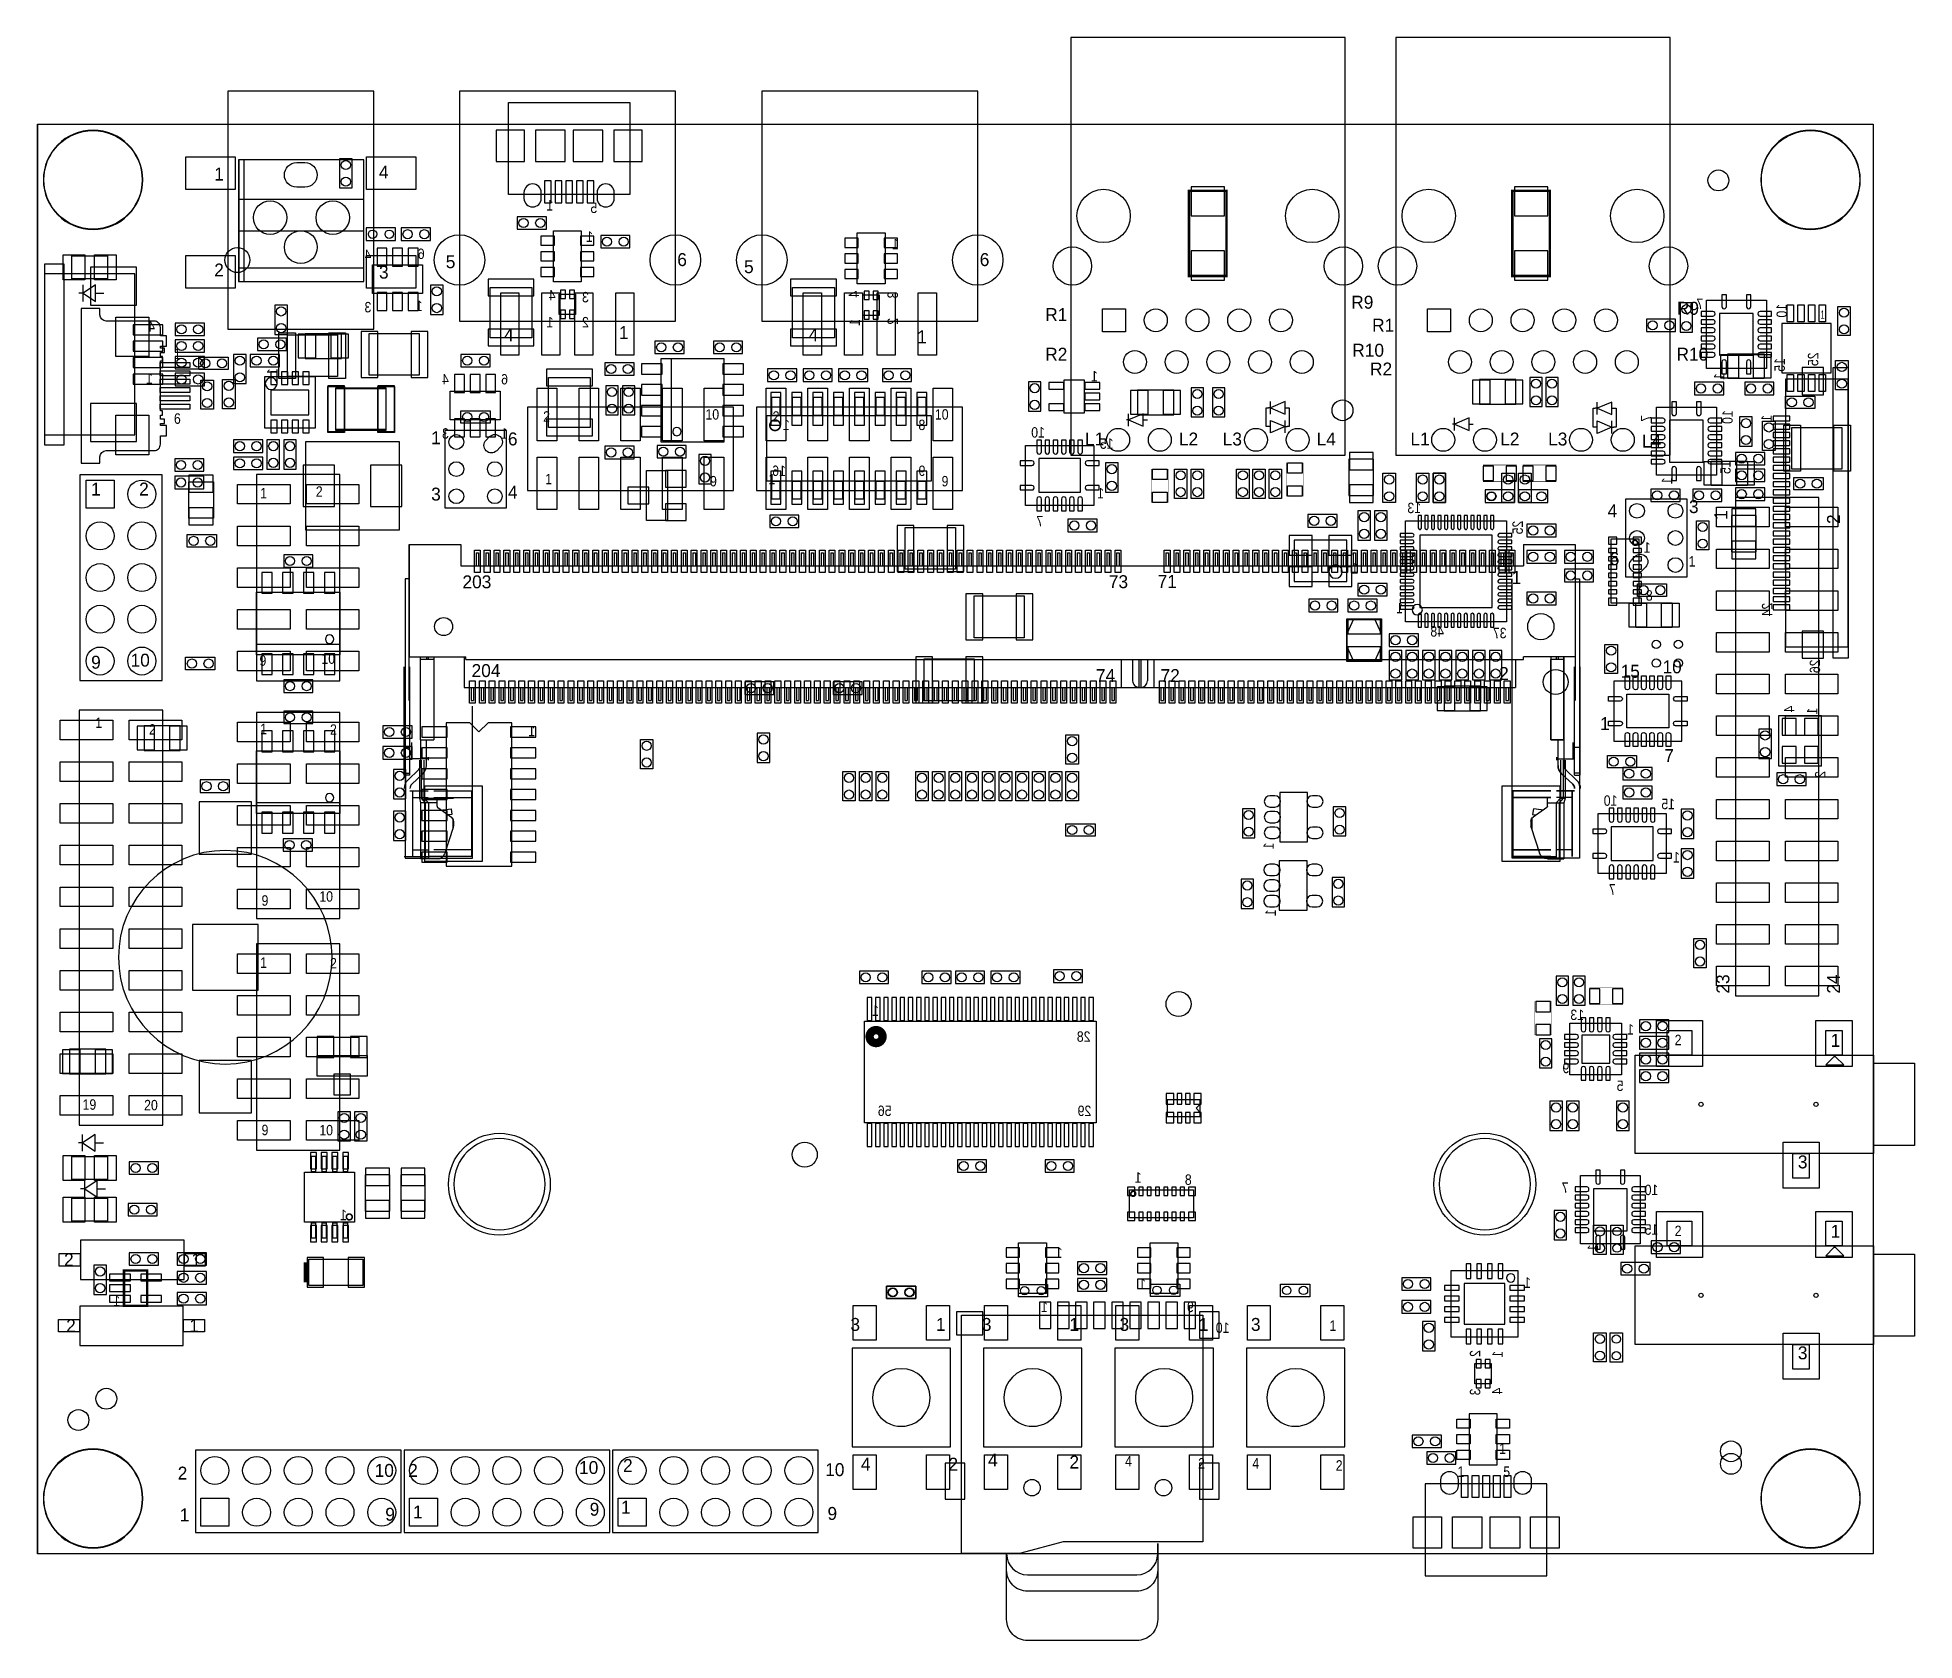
# Model space of a CAD drawing. Extents: x 4400 to 8899, y 281 to 4122.
import ezdxf
from ezdxf.enums import TextEntityAlignment as Align

# ---------------------------------------------------------------- set-up
doc = ezdxf.new("R2010")
doc.units = 0
for name, color, linetype in [('BG_OUTLINE', 1, 'CONTINUOUS'), ('PG_ASSEMBLY_BOTTOM', 2, 'CONTINUOUS'), ('PG_ASSEMBLY_TOP', 3, 'CONTINUOUS'), ('PIN_BOTTOM', 5, 'CONTINUOUS'), ('PIN_TOP', 4, 'CONTINUOUS')]:
    doc.layers.add(name, color=color, linetype=linetype)

msp = doc.modelspace()

# ---------------------------------------------------------------- texts
at = {"layer": 'PG_ASSEMBLY_BOTTOM', "text_generation_flag": 2, "width": 0.88}
for s, p in [('1', (5636.5, 3707.7)), ('5', (5741.6, 3701.8)), ('1', (5731.5, 3632.7)), ('4', (5200.2, 3588.7)), ('6', (5328, 3591.7)), ('1', (6464.5, 3614.6)), ('4', (5641.5, 3492.7)), ('3', (5721.5, 3487.7)), ('3', (5200.2, 3463.7)), ('1', (5323, 3466.7)), ('7', (8393, 3471.6)), ('4', (4681.5, 3417.7)), ('1', (5636.5, 3427.7)), ('2', (5721.5, 3427.7)), ('1', (4676.5, 3292.7)), ('4', (5386, 3291)), ('6', (5527.7, 3291)), ('1', (6941.8, 3298.2)), ('1', (6203, 3181.6)), ('8', (6528, 3181.6)), ('3', (5386, 3161)), ('1', (5527.7, 3161)), ('10', (6814.6, 3163.6)), ('15', (6979, 3136.7)), ('16', (6194, 3071.6)), ('9', (6528, 3071.6)), ('1', (6956.5, 3017.7)), ('7', (6810.6, 2950.9)), ('1', (8266.5, 2887.7)), ('1', (7566.5, 2837.7)), ('8', (8271.5, 2772.7)), ('10', (8186.9, 2281.1)), ('15', (8325, 2273)), ('1', (8336.7, 2145.1)), ('7', (8182.9, 2068.4)), ('1', (6416.5, 1777.7)), ('13', (8107, 1767.7)), ('1', (8226.5, 1732.7)), ('28', (6923.9, 1715.6)), ('9', (8071.7, 1640.3)), ('5', (8201.5, 1597.7)), ('56', (6447, 1537.7)), ('29', (6925.9, 1537.6)), ('1', (7046.5, 1377.7)), ('8', (7166.5, 1372.7)), ('7', (8069.7, 1353.6)), ('10', (8285, 1348)), ('1', (5141.3, 1287.9)), ('15', (8285, 1253)), ('1', (6856.5, 1197.7)), ('1', (7056.5, 1122.7)), ('1', (7979.4, 1125.6)), ('1', (6821.5, 1067.7)), ('9', (7171.5, 1067.7)), ('10', (7257, 1017.7))]:
    msp.add_text(s, height=25, dxfattribs=at).set_placement(p)
for s, p in [('4', (6369.3, 3515.5)), ('3', (6462.3, 3513.5)), ('10', (8593.3, 3484)), ('1', (6371.3, 3447.5)), ('2', (6462.3, 3450.5)), ('15', (8588.3, 3354)), ('25', (8668.5, 3367.6)), ('1', (4975.4, 3329.5)), ('1', (8443.3, 3318)), ('7', (8268.3, 3218)), ('10', (8463.3, 3229)), ('1', (8556.7, 3218)), ('15', (8458.3, 3109)), ('1', (8318.3, 3068)), ('24', (8558.3, 2767.7)), ('26', (8672.9, 2631.8)), ('4', (8611.4, 2521.2)), ('1', (8666.4, 2516.2)), ('2', (8685.5, 2364.3)), ('1', (7363.3, 2193)), ('1', (7368.3, 2033)), ('1', (8140.3, 1229.5)), ('2', (7858.3, 976.6)), ('1', (7912.3, 974.6)), ('3', (7858.3, 884.6)), ('4', (7911.3, 886.6))]:
    msp.add_text(s, height=25, rotation=90, dxfattribs=at).set_placement(p)
for s, p in [('13', (7700, 2982.5)), ('1', (7665, 2742.5)), ('48', (7755, 2686.7)), ('37', (7905, 2682.7)), ('1', (5585, 2447.7)), ('1', (4590, 1081.6))]:
    msp.add_text(s, height=25, dxfattribs=at).set_placement(p, align=Align.CENTER)
msp.add_text('25', height=25, rotation=90, dxfattribs=at).set_placement((7960.3, 2948), align=Align.CENTER)
at = {"layer": 'PG_ASSEMBLY_TOP'}
for s, p in [('1', (4823.5, 3779.7)), ('4', (5218.5, 3784.7)), ('2', (4823.5, 3549.7)), ('3', (5218.5, 3544.7)), ('1', (5343.5, 3147.7)), ('6', (5527.5, 3144.9)), ('1', (4528.5, 3024.7)), ('2', (4643.5, 3024.7)), ('3', (5343.5, 3012.7)), ('4', (5527.7, 3017.2)), ('4', (8163.5, 2972.7)), ('3', (8358.5, 2982.7)), ('6', (8168.5, 2857.7)), ('9', (4528.5, 2609.7)), ('10', (4623, 2614.7)), ('1', (8698.2, 1703.4)), ('3', (8619.5, 1412.1)), ('1', (8698.2, 1245.8)), ('2', (4463.5, 1177.7)), ('1', (4768.5, 1177.7)), ('2', (4468.5, 1019.6)), ('1', (4763.5, 1019.6)), ('3', (8619.5, 954.5)), ('2', (4736, 666.3)), ('10', (5208, 672.7)), ('2', (5288.5, 672.7)), ('10', (5698, 679.7)), ('2', (5803.5, 684.6)), ('10', (6288, 674.6)), ('1', (4741, 566.3)), ('9', (5233.5, 567.7)), ('1', (5300, 573)), ('9', (5723.5, 579.7)), ('1', (5798.5, 584.6)), ('9', (6293.5, 569.6))]:
    msp.add_text(s, height=31, dxfattribs=at).set_placement(p)
for s, p in [('5', (5390, 3569.7)), ('6', (5945, 3574.7)), ('6', (6670, 3574.7)), ('5', (6105, 3557.7)), ('4', (5530, 3394.7)), ('1', (5805, 3399.7)), ('4', (6260, 3394.7)), ('1', (6520, 3389.7)), ('1', (7945, 2812.7)), ('203', (5453.2, 2802.4)), ('73', (6991, 2802.8)), ('71', (7107.9, 2803.3)), ('204', (5475, 2589.7)), ('2', (7915, 2582.7)), ('74', (6960, 2577.7)), ('72', (7115, 2577.7)), ('3', (6360, 1022.7)), ('1', (6565, 1022.7)), ('3', (6675, 1022.7)), ('1', (6885, 1022.7)), ('3', (7005, 1022.7)), ('1', (7195, 1022.7)), ('3', (7320, 1022.7)), ('4', (6690, 697.7)), ('2', (6885, 692.7)), ('4', (6385, 687.7)), ('2', (6595, 687.7))]:
    msp.add_text(s, height=31, dxfattribs=at).set_placement(p, align=Align.CENTER)
for s, p in [('R1', (6868.4, 3443)), ('R9', (7602, 3472.5)), ('R9', (8382.6, 3458)), ('R1', (7652, 3417.5)), ('R2', (6868.4, 3348)), ('R10', (7627.5, 3357.5)), ('R10', (8404.6, 3348)), ('R2', (7647, 3312.5)), ('L1', (6957, 3144.7)), ('L2', (7182, 3144.7)), ('L3', (7287, 3144.7)), ('L4', (7512, 3144.7)), ('L1', (7737, 3144.7)), ('L2', (7952, 3144.7)), ('L3', (8067, 3144.7)), ('L4', (8292, 3139.7))]:
    msp.add_text(s, height=31, dxfattribs=at).set_placement(p, align=Align.RIGHT)
for s, height, width, p in [('1', 20, 0.65, (8674, 3448.3)), ('1', 25.2, 0.873016, (4726.9, 3351.6)), ('6', 25.2, 0.873016, (4727, 3196.6)), ('2', 25, 0.88, (5612, 3201.7)), ('10', 25, 0.88, (6001, 3206.7)), ('2', 25, 0.88, (6162, 3201.7)), ('10', 25, 0.88, (6551, 3206.7)), ('1', 25, 0.88, (5617, 3051.7)), ('9', 25, 0.88, (6012, 3046.7)), ('1', 25, 0.88, (6152, 3051.7)), ('9', 25, 0.88, (6567, 3046.7)), ('1', 25, 0.88, (4933.5, 3017.7)), ('2', 25, 0.88, (5067, 3021.7)), ('1', 25, 0.88, (8357.7, 2854.5)), ('9', 25, 0.88, (4932, 2616.7)), ('10', 25, 0.88, (5080.5, 2621.3)), ('15', 31.1, 0.987138, (8195, 2588)), ('10', 31.1, 0.987138, (8295.4, 2598.6)), ('1', 25, 0.88, (4538.5, 2467.7)), ('2', 25, 0.88, (4667, 2451.7)), ('1', 25, 0.88, (4933.5, 2452.7)), ('2', 25, 0.88, (5101, 2451.3)), ('1', 31.1, 0.987138, (8145.6, 2462.6)), ('7', 31.1, 0.987138, (8299.4, 2385.9)), ('10', 25, 0.88, (5075.5, 2051.3)), ('9', 25, 0.88, (4937, 2041.7)), ('1', 25, 0.88, (4933.5, 1892.7)), ('2', 25, 0.88, (5101, 1891.3)), ('2', 25, 0.88, (8324.2, 1707.4)), ('19', 25, 0.88, (4508, 1552.7)), ('20', 25, 0.88, (4655.5, 1551.3)), ('9', 25, 0.88, (4937, 1491.7)), ('10', 25, 0.88, (5075.5, 1491.3)), ('2', 25, 0.88, (8324.2, 1249.8)), ('1', 25, 0.88, (7903.5, 727.7)), ('1', 25, 0.88, (7803.5, 672.7)), ('5', 25, 0.88, (7913.5, 672.7))]:
    msp.add_text(s, height=height, dxfattribs=dict(at, width=width)).set_placement(p)
for s, p in [('1', (8450.3, 2966.5)), ('2', (8720.3, 2956.5)), ('23', (8455.3, 1831)), ('24', (8720.3, 1831))]:
    msp.add_text(s, height=31, rotation=90, dxfattribs=at).set_placement(p)
at = {"layer": 'PG_ASSEMBLY_TOP', "width": 0.88}
for s, p in [('1', (7505, 1022.7)), ('4', (7015, 697.7)), ('2', (7190, 692.7)), ('4', (7320, 692.7)), ('2', (7520, 687.7))]:
    msp.add_text(s, height=25, dxfattribs=at).set_placement(p, align=Align.CENTER)

# ---------------------------------------------------------------- linework, layer by layer
at = {"layer": 'BG_OUTLINE'}
for points in [[(4400, 3914.4), (4400, 488)], [(4400, 3914.4), (8800, 3914.4)], [(4400, 488.1), (4400, 3914.4)], [(8800, 3914.4), (8800, 488)], [(4400, 585.9), (4400, 1755.9)], [(8800, 488), (4400, 488.1)]]:
    msp.add_lwpolyline(points, dxfattribs=at)
msp.add_lwpolyline([(4400, 488.1), (4400, 3914.4), (8800, 3914.4), (8800, 488)], close=True, dxfattribs=at)
at = {"layer": 'PG_ASSEMBLY_BOTTOM'}
for points in [[(5528.6, 3966.7), (5820, 3966.7), (5820, 3746.2), (5528.6, 3746.2)], [(5124, 3832), (5124, 3762), (5154, 3762), (5154, 3832)], [(5550, 3663), (5620, 3663), (5620, 3693), (5550, 3693)], [(5188, 3636), (5258, 3636), (5258, 3666), (5188, 3666)], [(5272, 3636), (5342, 3636), (5342, 3666), (5272, 3666)], [(5636.7, 3537), (5636.7, 3659), (5703.4, 3659), (5703.4, 3537)], [(5820, 3648), (5750, 3648), (5750, 3618), (5820, 3618)], [(6364.7, 3532), (6364.7, 3654), (6431.4, 3654), (6431.4, 3532)], [(4416.7, 3146.5), (4464, 3146.5), (4464, 3579.5), (4416.7, 3579.5)], [(5323, 3508.6), (5203, 3508.6), (5203, 3577.4), (5323, 3577.4)], [(5372, 3459), (5372, 3529), (5342, 3529), (5342, 3459)], [(5585, 3523), (5585, 3403), (5485, 3403), (5485, 3523)], [(6310, 3523), (6310, 3403), (6210, 3403), (6210, 3523)], [(4999, 3411), (4999, 3481), (4969, 3481), (4969, 3411)], [(5650.3, 3507.6), (5689.7, 3507.6), (5689.7, 3458.4), (5650.3, 3458.4)], [(6378.3, 3505.6), (6417.7, 3505.6), (6417.7, 3456.4), (6378.3, 3456.4)], [(8337.1, 3486.2), (8337.1, 3416.2), (8367.1, 3416.2), (8367.1, 3486.2)], [(8400.2, 3329.5), (8400.2, 3492.9), (8544, 3492.9), (8544, 3329.5)], [(4800, 3438), (4730, 3438), (4730, 3408), (4800, 3408)], [(8256.3, 3417.5), (8326.3, 3417.5), (8326.3, 3447.5), (8256.3, 3447.5)], [(4800, 3398), (4730, 3398), (4730, 3368), (4800, 3368)], [(4927, 3372), (4997, 3372), (4997, 3402), (4927, 3402)], [(5041.5, 3353.5), (5128.5, 3353.5), (5128.5, 3412.5), (5041.5, 3412.5)], [(5315, 3313), (5195, 3313), (5195, 3413), (5315, 3413)], [(5880, 3365), (5950, 3365), (5950, 3395), (5880, 3395)], [(6090, 3395), (6020, 3395), (6020, 3365), (6090, 3365)], [(4800, 3358), (4730, 3358), (4730, 3328), (4800, 3328)], [(4900, 3293), (4900, 3363), (4870, 3363), (4870, 3293)], [(4910, 3333), (4980, 3333), (4980, 3363), (4910, 3363)], [(5485, 3363), (5415, 3363), (5415, 3333), (5485, 3333)], [(5760, 3313), (5830, 3313), (5830, 3343), (5760, 3343)], [(5895, 3353), (6045, 3353), (6045, 3153), (5895, 3153)], [(8739.8, 3331.4), (8739.8, 2634.6), (8704.4, 2634.6), (8704.4, 3331.4)], [(4800, 3318), (4730, 3318), (4730, 3288), (4800, 3288)], [(4944, 3309), (4944, 3187), (5066, 3187), (5066, 3309)], [(5625, 3188), (5625, 3308), (5725, 3308), (5725, 3188)], [(5762, 3288), (5762, 3218), (5792, 3218), (5792, 3288)], [(5802, 3288), (5802, 3218), (5832, 3218), (5832, 3288)], [(6150, 3298), (6220, 3298), (6220, 3328), (6150, 3328)], [(6305, 3328), (6235, 3328), (6235, 3298), (6305, 3298)], [(6390, 3328), (6320, 3328), (6320, 3298), (6390, 3298)], [(6425, 3298), (6495, 3298), (6495, 3328), (6425, 3328)], [(6775, 3297), (6775, 3227), (6805, 3227), (6805, 3297)], [(6909.6, 3222.6), (6909.6, 3301.4), (6860.4, 3301.4), (6860.4, 3222.6)], [(7943.5, 3302.5), (7856.5, 3302.5), (7856.5, 3243.5), (7943.5, 3243.5)], [(8007, 3238), (8007, 3308), (7977, 3308), (7977, 3238)], [(8045, 3238), (8045, 3308), (8015, 3308), (8015, 3238)], [(8372.1, 3266.2), (8442.1, 3266.2), (8442.1, 3296.2), (8372.1, 3296.2)], [(8562.1, 3296.2), (8492.1, 3296.2), (8492.1, 3266.2), (8562.1, 3266.2)], [(8590.2, 3303.8), (8590.2, 2662.2), (8739.8, 2662.2), (8739.8, 3303.8)], [(5235, 3183), (5115, 3183), (5115, 3283), (5235, 3283)], [(5508.8, 3205.9), (5388.8, 3205.9), (5388.8, 3274.7), (5508.8, 3274.7)], [(6159.9, 3260.1), (6179.6, 3260.1), (6179.6, 3216.8), (6159.9, 3216.8)], [(6209.9, 3260.1), (6229.6, 3260.1), (6229.6, 3216.8), (6209.9, 3216.8)], [(6259.9, 3260.1), (6279.6, 3260.1), (6279.6, 3216.8), (6259.9, 3216.8)], [(6309.9, 3260.1), (6329.6, 3260.1), (6329.6, 3216.8), (6309.9, 3216.8)], [(6359.9, 3260.1), (6379.6, 3260.1), (6379.6, 3216.8), (6359.9, 3216.8)], [(6409.9, 3260.1), (6429.6, 3260.1), (6429.6, 3216.8), (6409.9, 3216.8)], [(6459.9, 3260.1), (6479.6, 3260.1), (6479.6, 3216.8), (6459.9, 3216.8)], [(6509.9, 3260.1), (6529.6, 3260.1), (6529.6, 3216.8), (6509.9, 3216.8)], [(7123.5, 3277.5), (7036.5, 3277.5), (7036.5, 3218.5), (7123.5, 3218.5)], [(7195, 3213), (7195, 3283), (7165, 3283), (7165, 3213)], [(7246, 3213), (7246, 3283), (7216, 3283), (7216, 3213)], [(6148.1, 3216.8), (6541.8, 3216.8), (6541.8, 3059.3), (6148.1, 3059.3)], [(8280.5, 3073.4), (8280.5, 3236.8), (8424.3, 3236.8), (8424.3, 3073.4)], [(8510, 3143), (8510, 3213), (8480, 3213), (8480, 3143)], [(4870, 3128), (4940, 3128), (4940, 3158), (4870, 3158)], [(4950, 3158), (4950, 3088), (4980, 3088), (4980, 3158)], [(4990, 3158), (4990, 3088), (5020, 3088), (5020, 3158)], [(5042.8, 3154.3), (5267.2, 3154.3), (5267.2, 2941.7), (5042.8, 2941.7)], [(4729, 3083), (4799, 3083), (4799, 3113), (4729, 3113)], [(4870, 3087), (4940, 3087), (4940, 3117), (4870, 3117)], [(5830, 3143), (5760, 3143), (5760, 3113), (5830, 3113)], [(5885, 3115), (5955, 3115), (5955, 3145), (5885, 3145)], [(5985, 3123), (5985, 3053), (6015, 3053), (6015, 3123)], [(6931.7, 3001.1), (6768.3, 3001.1), (6768.3, 3144.9), (6931.7, 3144.9)], [(7543.5, 3111.5), (7543.5, 3024.5), (7602.5, 3024.5), (7602.5, 3111.5)], [(8540, 3128), (8470, 3128), (8470, 3098), (8540, 3098)], [(4729, 3041), (4799, 3041), (4799, 3071), (4729, 3071)], [(5860, 2965), (5860, 3085), (5910, 3085), (5910, 2965)], [(6960, 3103), (6960, 3033), (6990, 3033), (6990, 3103)], [(7745, 3078), (7745, 3008), (7775, 3008), (7775, 3078)], [(8540, 3088), (8470, 3088), (8470, 3058), (8540, 3058)], [(6159.9, 3059.3), (6179.6, 3059.3), (6179.6, 3016), (6159.9, 3016)], [(6209.9, 3059.3), (6229.6, 3059.3), (6229.6, 3016), (6209.9, 3016)], [(6259.9, 3059.3), (6279.6, 3059.3), (6279.6, 3016), (6259.9, 3016)], [(6309.9, 3059.3), (6329.6, 3059.3), (6329.6, 3016), (6309.9, 3016)], [(6359.9, 3059.3), (6379.6, 3059.3), (6379.6, 3016), (6359.9, 3016)], [(6409.9, 3059.3), (6429.6, 3059.3), (6429.6, 3016), (6409.9, 3016)], [(6459.9, 3059.3), (6479.6, 3059.3), (6479.6, 3016), (6459.9, 3016)], [(6509.9, 3059.3), (6529.6, 3059.3), (6529.6, 3016), (6509.9, 3016)], [(7870, 3008), (7940, 3008), (7940, 3038), (7870, 3038)], [(8020, 3038), (7950, 3038), (7950, 3008), (8020, 3008)], [(8267.4, 3010.1), (8337.4, 3010.1), (8337.4, 3040.1), (8267.4, 3040.1)], [(8437.4, 3040.1), (8367.4, 3040.1), (8367.4, 3010.1), (8437.4, 3010.1)], [(8470, 3013), (8540, 3013), (8540, 3043), (8470, 3043)], [(6225, 2978), (6155, 2978), (6155, 2948), (6225, 2948)], [(7515, 2979), (7445, 2979), (7445, 2949), (7515, 2949)], [(7565, 2988), (7565, 2918), (7595, 2918), (7595, 2988)], [(7605, 2988), (7605, 2918), (7635, 2918), (7635, 2988)], [(8460.5, 2976.5), (8460.5, 2889.5), (8519.5, 2889.5), (8519.5, 2976.5)], [(6600, 2848), (6480, 2848), (6480, 2948), (6600, 2948)], [(6940, 2968), (6870, 2968), (6870, 2938), (6940, 2938)], [(7678.9, 2964.1), (7921.1, 2964.1), (7921.1, 2721.9), (7678.9, 2721.9)], [(8040, 2956), (7970, 2956), (7970, 2926), (8040, 2926)], [(5060, 2883), (4990, 2883), (4990, 2853), (5060, 2853)], [(7538, 2917.5), (7412, 2917.5), (7412, 2818.5), (7538, 2818.5)], [(8040, 2893), (7970, 2893), (7970, 2863), (8040, 2863)], [(8130, 2893), (8060, 2893), (8060, 2863), (8130, 2863)], [(8238.7, 2920.6), (8238.7, 2767), (8171.7, 2767), (8171.7, 2920.6)], [(8130, 2848), (8060, 2848), (8060, 2818), (8130, 2818)], [(4925, 2643), (4925, 2793), (5125, 2793), (5125, 2643)], [(7565, 2784), (7635, 2784), (7635, 2814), (7565, 2814)], [(8040, 2793), (7970, 2793), (7970, 2763), (8040, 2763)], [(6765, 2684), (6645, 2684), (6645, 2784), (6765, 2784)], [(7447, 2746), (7517, 2746), (7517, 2776), (7447, 2776)], [(7541, 2746), (7611, 2746), (7611, 2776), (7541, 2776)], [(7538.7, 2626.8), (7538.7, 2729.1), (7621.3, 2729.1), (7621.3, 2626.8)], [(7621, 2661.9), (7605, 2626.9), (7555, 2626.9), (7539, 2661.9), (7539, 2693.9), (7555, 2728.9), (7605, 2728.9), (7621, 2693.9)], [(7710, 2693), (7640, 2693), (7640, 2663), (7710, 2663)], [(6645, 2533), (6525, 2533), (6525, 2633), (6645, 2633)], [(7670, 2583), (7670, 2653), (7640, 2653), (7640, 2583)], [(7710, 2583), (7710, 2653), (7680, 2653), (7680, 2583)], [(7750, 2583), (7750, 2653), (7720, 2653), (7720, 2583)], [(7790, 2583), (7790, 2653), (7760, 2653), (7760, 2583)], [(7830, 2583), (7830, 2653), (7800, 2653), (7800, 2583)], [(7870, 2583), (7870, 2653), (7840, 2653), (7840, 2583)], [(7880, 2653), (7880, 2583), (7910, 2583), (7910, 2653)], [(5060, 2583), (4990, 2583), (4990, 2553), (5060, 2553)], [(6095, 2548), (6165, 2548), (6165, 2578), (6095, 2578)], [(6307, 2548), (6377, 2548), (6377, 2578), (6307, 2578)], [(7858.5, 2567.5), (7771.5, 2567.5), (7771.5, 2508.5), (7858.5, 2508.5)], [(5060, 2508), (4990, 2508), (4990, 2478), (5060, 2478)], [(5536.5, 2480.1), (5480, 2480.1), (5458, 2458), (5436, 2480.1), (5379.5, 2480.1), (5379.5, 2136.1), (5536.5, 2136.1)], [(4655.2, 2413.9), (4742.2, 2413.9), (4742.2, 2472.9), (4655.2, 2472.9)], [(5298, 2473), (5228, 2473), (5228, 2443), (5298, 2443)], [(6155, 2385), (6155, 2455), (6125, 2455), (6125, 2385)], [(8526.2, 2464.8), (8526.2, 2394.8), (8556.2, 2394.8), (8556.2, 2464.8)], [(4925, 2263), (4925, 2413), (5125, 2413), (5125, 2263)], [(5298, 2423), (5228, 2423), (5228, 2393), (5298, 2393)], [(4790, 2313), (4860, 2313), (4860, 2343), (4790, 2343)], [(5283, 2298), (5283, 2368), (5253, 2368), (5253, 2298)], [(8270, 2373), (8200, 2373), (8200, 2343), (8270, 2343)], [(8639.2, 2359.8), (8569.2, 2359.8), (8569.2, 2329.8), (8639.2, 2329.8)], [(7444.5, 2195), (7444.5, 2313), (7377.5, 2313), (7377.5, 2195)], [(8200, 2298), (8270, 2298), (8270, 2328), (8200, 2328)], [(5283, 2198), (5283, 2268), (5253, 2268), (5253, 2198)], [(7288, 2274), (7288, 2204), (7318, 2204), (7318, 2274)], [(7506, 2279), (7506, 2209), (7536, 2209), (7536, 2279)], [(8304, 2118.6), (8140.6, 2118.6), (8140.6, 2262.4), (8304, 2262.4)], [(8340, 2273), (8340, 2203), (8370, 2203), (8370, 2273)], [(5059, 2202), (4989, 2202), (4989, 2172), (5059, 2172)], [(8370, 2108), (8370, 2178), (8340, 2178), (8340, 2108)], [(7443.5, 2031), (7443.5, 2149), (7376.5, 2149), (7376.5, 2031)], [(7285, 2105), (7285, 2035), (7315, 2035), (7315, 2105)], [(7503, 2109), (7503, 2039), (7533, 2039), (7533, 2109)], [(6440, 1885), (6370, 1885), (6370, 1855), (6440, 1855)], [(6520, 1855), (6590, 1855), (6590, 1885), (6520, 1885)], [(6600, 1855), (6670, 1855), (6670, 1885), (6600, 1885)], [(6755, 1885), (6685, 1885), (6685, 1855), (6755, 1855)], [(6835, 1858), (6905, 1858), (6905, 1888), (6835, 1888)], [(8070, 1803), (8070, 1873), (8040, 1873), (8040, 1803)], [(8110, 1803), (8110, 1873), (8080, 1873), (8080, 1803)], [(6937.5, 1765.1), (6937.5, 1521), (6382.4, 1521), (6382.4, 1765.1)], [(8197, 1760), (8197, 1636), (8073, 1636), (8073, 1760)], [(8240, 1738), (8310, 1738), (8310, 1768), (8240, 1768)], [(8030, 1653), (8030, 1723), (8000, 1723), (8000, 1653)], [(8240, 1698), (8310, 1698), (8310, 1728), (8240, 1728)], [(4563.5, 1697.5), (4476.5, 1697.5), (4476.5, 1638.5), (4563.5, 1638.5)], [(5190, 1633), (5070, 1633), (5070, 1683), (5190, 1683)], [(8240, 1658), (8310, 1658), (8310, 1688), (8240, 1688)], [(8240, 1618), (8310, 1618), (8310, 1648), (8240, 1648)], [(7186.9, 1576.4), (7107.9, 1576.4), (7107.9, 1536.4), (7186.9, 1536.4)], [(5150, 1478), (5150, 1548), (5120, 1548), (5120, 1478)], [(5160, 1548), (5160, 1478), (5190, 1478), (5190, 1548)], [(8055, 1503), (8055, 1573), (8025, 1573), (8025, 1503)], [(8065, 1573), (8065, 1503), (8095, 1503), (8095, 1573)], [(8185, 1573), (8185, 1503), (8215, 1503), (8215, 1573)], [(5066.5, 1404), (5056.7, 1404), (5056.7, 1441.4), (5066.5, 1441.4)], [(5092.1, 1404), (5082.3, 1404), (5082.3, 1441.4), (5092.1, 1441.4)], [(5117.7, 1404), (5107.9, 1404), (5107.9, 1441.4), (5117.7, 1441.4)], [(5143.3, 1404), (5133.5, 1404), (5133.5, 1441.4), (5143.3, 1441.4)], [(4620, 1398), (4690, 1398), (4690, 1428), (4620, 1428)], [(5160, 1283), (5040, 1283), (5040, 1403), (5160, 1403)], [(5185.5, 1396.5), (5185.5, 1309.5), (5244.5, 1309.5), (5244.5, 1396.5)], [(5270.5, 1396.5), (5270.5, 1309.5), (5329.5, 1309.5), (5329.5, 1396.5)], [(6675, 1433), (6605, 1433), (6605, 1403), (6675, 1403)], [(6885, 1433), (6815, 1433), (6815, 1403), (6885, 1403)], [(8098.1, 1231.3), (8098.1, 1394.7), (8241.9, 1394.7), (8241.9, 1231.3)], [(7017.3, 1360.7), (7170.9, 1360.7), (7170.9, 1293.7), (7017.3, 1293.7)], [(4617, 1298), (4687, 1298), (4687, 1328), (4617, 1328)], [(8065, 1241), (8065, 1311), (8035, 1311), (8035, 1241)], [(5066.5, 1244.6), (5056.7, 1244.6), (5056.7, 1282), (5066.5, 1282)], [(5092.1, 1244.6), (5082.3, 1244.6), (5082.3, 1282), (5092.1, 1282)], [(5117.7, 1244.6), (5107.9, 1244.6), (5107.9, 1282), (5117.7, 1282)], [(5143.3, 1244.6), (5133.5, 1244.6), (5133.5, 1282), (5143.3, 1282)], [(6751.7, 1112), (6751.7, 1234), (6818.4, 1234), (6818.4, 1112)], [(7133.3, 1234), (7133.3, 1112), (7066.6, 1112), (7066.6, 1234)], [(8338, 1238.3), (8268, 1238.3), (8268, 1208.3), (8338, 1208.3)], [(4535, 1180), (4535, 1110), (4565, 1110), (4565, 1180)], [(4620, 1180), (4690, 1180), (4690, 1210), (4620, 1210)], [(4735, 1180), (4805, 1180), (4805, 1210), (4735, 1210)], [(5050, 1194.5), (5180, 1194.5), (5180, 1131.5), (5050, 1131.5)], [(6893, 1158), (6963, 1158), (6963, 1188), (6893, 1188)], [(8265.3, 1186.6), (8195.3, 1186.6), (8195.3, 1156.6), (8265.3, 1156.6)], [(4805, 1165), (4735, 1165), (4735, 1135), (4805, 1135)], [(6505, 1130), (6435, 1130), (6435, 1100), (6505, 1100)], [(6893, 1118), (6963, 1118), (6963, 1148), (6893, 1148)], [(7670, 1120.1), (7740, 1120.1), (7740, 1150.1), (7670, 1150.1)], [(7948.4, 1007.6), (7788.4, 1007.6), (7788.4, 1167.6), (7948.4, 1167.6)], [(4735, 1085), (4805, 1085), (4805, 1115), (4735, 1115)], [(7670, 1065.1), (7740, 1065.1), (7740, 1095.1), (7670, 1095.1)], [(7193.4, 516.9), (6858.7, 517.3), (6756.8, 489.7), (6614.6, 489.3), (6614.6, 1060.2), (7193.4, 1060.2)], [(7750, 975.1), (7750, 1045.1), (7720, 1045.1), (7720, 975.1)], [(7884.7, 895.5), (7845.3, 895.5), (7845.3, 944.7), (7884.7, 944.7)], [(7765, 773), (7695, 773), (7695, 743), (7765, 743)], [(7730, 703), (7800, 703), (7800, 733), (7730, 733)]]:
    msp.add_lwpolyline(points, close=True, dxfattribs=at)
for points, const_width in [([(7160.1, 3550.9), (7160.1, 3754.9), (7249.8, 3754.9), (7249.8, 3550.9)], 6), ([(7935.1, 3551), (7935.1, 3755), (8024.8, 3755), (8024.8, 3551)], 6), ([(7945, 3098), (7865, 3098), (7865, 3058), (7945, 3058)], 1), ([(7960, 3058), (8040, 3058), (8040, 3098), (7960, 3098)], 1), ([(8200, 1845), (8120, 1845), (8120, 1805), (8200, 1805)], 1), ([(7989, 1812), (7989, 1732), (8029, 1732), (8029, 1812)], 1), ([(4607.4, 1082.7), (4662.6, 1082.7), (4662.6, 1167.3), (4607.4, 1167.3)], 6)]:
    msp.add_lwpolyline(points, close=True, dxfattribs=dict(at, const_width=const_width))
for points in [[(4416.7, 3170.1), (4633.3, 3170.1), (4633.3, 3555.9), (4416.7, 3555.9)], [(5920, 3153), (5920, 3353)], [(5125, 2668), (4925, 2668)], [(8574, 2375.8), (8574, 2497.8)], [(8574, 2497.8), (8676.4, 2497.8)], [(8676.4, 2375.8), (8676.4, 2497.8)], [(8676.4, 2375.8), (8574, 2375.8)], [(5125, 2288), (4925, 2288)], [(7177.1, 1556.4), (7187.1, 1566.4)], [(7177.1, 1556.4), (7187.1, 1546.4)], [(6722.9, 398.8), (6722.9, 485.4)]]:
    msp.add_lwpolyline(points, dxfattribs=at)
for points in [[(4974.1, 3293, 1), (4945.98, 3293, 1)], [(5942.5, 3178, 1), (5922.5, 3178.06, 1)], [(7527.6, 2842.5, 1), (7495.4, 2842.52, 1)], [(7719.4, 2751, 1), (7694.6, 2751, 1)], [(5110, 2680.5, 1), (5089.94, 2680.5, 1)], [(5109.9, 2300.5, 1), (5090.04, 2300.5, 1)], [(5106, 1918, 1), (4594, 1918, 1)], [(7941.4, 1149.6, 1), (7921.4, 1149.6, 1)]]:
    msp.add_lwpolyline(points, format="xyb", close=True, dxfattribs=at)
for points, const_width in [([(6180.4, 3193.1, 1), (6155.25, 3193.18, 1)], 3.9), ([(8235.1, 2911.5, 1), (8223.33, 2911.53, 1)], 3.9), ([(6425.5, 1728, 1), (6394.46, 1728.06, 1)], 20), ([(7032.3, 1351.2, 1), (7020.47, 1351.23, 1)], 3.9), ([(5154.3, 1295.8, 1), (5140.19, 1295.71, 1)], 3.9)]:
    msp.add_lwpolyline(points, format="xyb", close=True, dxfattribs=dict(at, const_width=const_width))
at = {"layer": 'PG_ASSEMBLY_BOTTOM', "const_width": 11.8}
msp.add_lwpolyline([(5044.1, 1139.4), (5044.1, 1186.6)], dxfattribs=at)
at = {"layer": 'PG_ASSEMBLY_BOTTOM'}
for points in [[(6722.9, 485.4), (6722.9, 488.1, 0.414072), (6772.9, 438.1), (7035.1, 438.1, 0.414072), (7085.1, 488.1), (7085.1, 512.9)], [(7085.1, 512.9), (7085.1, 448.8, -0.414346), (7035.1, 398.8), (6772.9, 398.8, -0.414346), (6722.9, 448.8), (6722.9, 485.4)], [(7085.1, 512.9), (7085.1, 330.7, -0.414386), (7035.1, 280.7), (6772.9, 280.7, -0.414386), (6722.9, 330.7), (6722.9, 398.8)]]:
    msp.add_lwpolyline(points, format="xyb", dxfattribs=at)
at = {"layer": 'PG_ASSEMBLY_TOP'}
for points in [[(7534.1, 4122.4), (6876.7, 4122.4), (6876.7, 3121.2), (7534.1, 3121.2)], [(8313.3, 4122.4), (7655.9, 4122.4), (7655.9, 3121.2), (8313.3, 3121.2)], [(4855.8, 3423.2), (5206.2, 3423.2), (5206.2, 3994), (4855.8, 3994)], [(5928.9, 3994), (5411.1, 3994), (5411.1, 3442.8), (5928.9, 3442.8)], [(6653.9, 3994), (6136.1, 3994), (6136.1, 3442.8), (6653.9, 3442.8)], [(4881.5, 3537.7), (4895.5, 3537.7), (4895.5, 3829.7), (4881.5, 3829.7)], [(5182.5, 3537.7), (5182.5, 3829.7), (4882.5, 3829.7), (4882.5, 3537.7)], [(4482.5, 3599.5), (4567.5, 3599.5), (4567.5, 3544.5), (4482.5, 3544.5)], [(8715, 3408), (8715, 3478), (8745, 3478), (8745, 3408)], [(8581, 3437), (8581, 3319), (8699, 3319), (8699, 3437)], [(4999, 3310), (4999, 3410), (5119, 3410), (5119, 3310)], [(4857, 3326.5), (4787, 3326.5), (4787, 3356.5), (4857, 3356.5)], [(8451.6, 3364.1), (8538.6, 3364.1), (8538.6, 3305.1), (8451.6, 3305.1)], [(8740, 3348), (8740, 3278), (8710, 3278), (8710, 3348)], [(4791.5, 3231.4), (4791.5, 3301.4), (4821.5, 3301.4), (4821.5, 3231.4)], [(4873.5, 3302.6), (4873.5, 3232.6), (4843.5, 3232.6), (4843.5, 3302.6)], [(5235, 3281), (5235, 3181), (5115, 3181), (5115, 3281)], [(7390.4, 3219.8), (7390.4, 3249.8), (7355.4, 3234.8)], [(8173.6, 3218.8), (8173.6, 3248.8), (8138.6, 3233.8)], [(8660, 3233), (8590, 3233), (8590, 3263), (8660, 3263)], [(5415, 3228), (5485, 3228), (5485, 3198), (5415, 3198)], [(5574.4, 3036.5), (6068.4, 3036.5), (6068.4, 3236.5), (5574.4, 3236.5)], [(6123, 3036.5), (6617, 3036.5), (6617, 3236.5), (6123, 3236.5)], [(7050.4, 3190.8), (7050.4, 3220.8), (7015.4, 3205.8)], [(7355.4, 3174.8), (7355.4, 3204.8), (7390.4, 3189.8)], [(7831.6, 3180.8), (7831.6, 3210.8), (7796.6, 3195.8)], [(8138.6, 3173.8), (8138.6, 3203.8), (8173.6, 3188.8)], [(8565, 3203), (8565, 3133), (8535, 3133), (8535, 3203)], [(5524, 2995.1), (5524, 3180.9), (5376, 3180.9), (5376, 2995.1)], [(8725, 3188), (8725, 3088), (8605, 3088), (8605, 3188)], [(8498.5, 3048.5), (8411.5, 3048.5), (8411.5, 3107.5), (8498.5, 3107.5)], [(4501.5, 3074.5), (4501.5, 2581.6), (4698.5, 2581.6), (4698.5, 3074.5)], [(4925, 3075), (4925, 2581), (5125, 2581), (5125, 3075)], [(7125, 3018), (7125, 3088), (7155, 3088), (7155, 3018)], [(7165, 3018), (7165, 3088), (7195, 3088), (7195, 3018)], [(7304, 3088), (7304, 3018), (7274, 3018), (7274, 3088)], [(7343, 3088), (7343, 3018), (7313, 3018), (7313, 3088)], [(7352, 3018), (7352, 3088), (7382, 3088), (7382, 3018)], [(7625, 3008), (7625, 3078), (7655, 3078), (7655, 3008)], [(7705, 3008), (7705, 3078), (7735, 3078), (7735, 3008)], [(7775, 3078), (7775, 3008), (7745, 3008), (7745, 3078)], [(7940, 3078), (7940, 3008), (7910, 3008), (7910, 3078)], [(7980, 3078), (7980, 3008), (7950, 3008), (7950, 3078)], [(8680, 3038), (8610, 3038), (8610, 3068), (8680, 3068)], [(4821.5, 3057.5), (4821.5, 2970.5), (4762.5, 2970.5), (4762.5, 3057.5)], [(8206, 3015.9), (8206, 2830.1), (8354, 2830.1), (8354, 3015.9)], [(8470, 3020), (8470, 1826), (8670, 1826), (8670, 3020)], [(4829, 2901), (4759, 2901), (4759, 2931), (4829, 2931)], [(8376.3, 2894.2), (8376.3, 2964.2), (8406.3, 2964.2), (8406.3, 2894.2)], [(8305, 2783), (8235, 2783), (8235, 2813), (8305, 2813)], [(8231.5, 2767.5), (8318.5, 2767.5), (8318.5, 2708.5), (8231.5, 2708.5)], [(8187, 2668), (8187, 2598), (8157, 2598), (8157, 2668)], [(4755, 2637), (4825, 2637), (4825, 2607), (4755, 2607)], [(8178.3, 2436.1), (8341.7, 2436.1), (8341.7, 2579.9), (8178.3, 2579.9)], [(4500, 2510), (4500, 1516), (4700, 1516), (4700, 2510)], [(4925, 2505), (4925, 2011), (5125, 2011), (5125, 2505)], [(5875, 2440), (5875, 2370), (5845, 2370), (5845, 2440)], [(6865, 2381), (6865, 2451), (6895, 2451), (6895, 2381)], [(8233, 2372), (8163, 2372), (8163, 2402), (8233, 2402)], [(6360, 2363), (6360, 2293), (6330, 2293), (6330, 2363)], [(6400, 2363), (6400, 2293), (6370, 2293), (6370, 2363)], [(6440, 2363), (6440, 2293), (6410, 2293), (6410, 2363)], [(6535, 2363), (6535, 2293), (6505, 2293), (6505, 2363)], [(6575, 2363), (6575, 2293), (6545, 2293), (6545, 2363)], [(6615, 2363), (6615, 2293), (6585, 2293), (6585, 2363)], [(6655, 2363), (6655, 2293), (6625, 2293), (6625, 2363)], [(6695, 2363), (6695, 2293), (6665, 2293), (6665, 2363)], [(6735, 2363), (6735, 2293), (6705, 2293), (6705, 2363)], [(6775, 2363), (6775, 2293), (6745, 2293), (6745, 2363)], [(6815, 2363), (6815, 2293), (6785, 2293), (6785, 2363)], [(6855, 2363), (6855, 2293), (6825, 2293), (6825, 2363)], [(6895, 2363), (6895, 2293), (6865, 2293), (6865, 2363)], [(6935, 2208), (6865, 2208), (6865, 2238), (6935, 2238)], [(4925, 1950), (4925, 1456), (5125, 1456), (5125, 1950)], [(8400, 1963), (8400, 1893), (8370, 1893), (8370, 1963)], [(8306.5, 1683.8), (8306.5, 1742.9), (8365.5, 1742.9), (8365.5, 1683.8)], [(8686.4, 1683.8), (8686.4, 1742.9), (8725.7, 1742.9), (8725.7, 1683.8)], [(8229.7, 1447.5), (8229.7, 1683.7), (8800.6, 1683.7), (8800.6, 1447.5)], [(8686.4, 1660.1), (8729.7, 1660.1), (8710, 1679.8), (8706.1, 1679.8)], [(8800.6, 1467.2), (8800.6, 1664.1), (8899, 1664.1), (8899, 1467.2)], [(4567.5, 1385.5), (4482.5, 1385.5), (4482.5, 1440.5), (4567.5, 1440.5)], [(8607.7, 1388.5), (8607.7, 1447.6), (8647, 1447.6), (8647, 1388.5)], [(4567.5, 1285.5), (4482.5, 1285.5), (4482.5, 1340.5), (4567.5, 1340.5)], [(8130, 1206), (8130, 1276), (8160, 1276), (8160, 1206)], [(8201, 1276), (8201, 1206), (8171, 1206), (8171, 1276)], [(8306.5, 1226.2), (8306.5, 1285.3), (8365.5, 1285.3), (8365.5, 1226.2)], [(8686.4, 1226.2), (8686.4, 1285.3), (8725.7, 1285.3), (8725.7, 1226.2)], [(4751.2, 1145.8), (4751.2, 1240.2), (4503.2, 1240.2), (4503.2, 1145.8)], [(8229.7, 989.9), (8229.7, 1226.1), (8800.6, 1226.1), (8800.6, 989.9)], [(8686.4, 1202.5), (8729.7, 1202.5), (8710, 1222.2), (8706.1, 1222.2)], [(8800.6, 1009.6), (8800.6, 1206.5), (8899, 1206.5), (8899, 1009.6)], [(6435, 1130), (6505, 1130), (6505, 1100), (6435, 1100)], [(6821, 1104), (6751, 1104), (6751, 1134), (6821, 1134)], [(7138, 1105), (7068, 1105), (7068, 1135), (7138, 1135)], [(7449.5, 1104.6), (7379.5, 1104.6), (7379.5, 1134.6), (7449.5, 1134.6)], [(4749.2, 987.8), (4749.2, 1082.2), (4501.2, 1082.2), (4501.2, 987.8)], [(8130, 948.1), (8130, 1018.1), (8160, 1018.1), (8160, 948.1)], [(8169.4, 947.9), (8169.4, 1017.9), (8199.4, 1017.9), (8199.4, 947.9)], [(8607.7, 930.9), (8607.7, 990), (8647, 990), (8647, 930.9)], [(6352.5, 745), (6588.5, 745), (6588.5, 981), (6352.5, 981)], [(6667.5, 745), (6903.5, 745), (6903.5, 981), (6667.5, 981)], [(6982.5, 745), (7218.5, 745), (7218.5, 981), (6982.5, 981)], [(7297.5, 745), (7533.5, 745), (7533.5, 981), (7297.5, 981)], [(7831.7, 824), (7831.7, 702), (7898.4, 702), (7898.4, 824)], [(4778.5, 539.5), (5271.4, 539.5), (5271.4, 736.5), (4778.5, 736.5)], [(5278.6, 539.5), (5771.5, 539.5), (5771.5, 736.5), (5278.6, 736.5)], [(5778.5, 539.5), (6271.5, 539.5), (6271.5, 736.5), (5778.5, 736.5)], [(7726.5, 435.6), (8017.9, 435.6), (8017.9, 656.1), (7726.5, 656.1)]]:
    msp.add_lwpolyline(points, close=True, dxfattribs=at)
for points in [[(4652.1, 3781.4, 1), (4413.9, 3781.4, 1)], [(8769.1, 3781.4, 1), (8530.9, 3781.4, 1)], [(4504.5, 3472.6), (4504.5, 3102.6), (4549.5, 3102.6), (4549.5, 3117.6, -0.333333), (4564.5, 3132.6), (4679.5, 3132.6, 0.414214), (4694.5, 3147.6), (4694.5, 3167.6), (4709.5, 3167.6), (4709.5, 3192.6), (4694.5, 3192.6), (4694.5, 3197.6), (4704.5, 3197.6), (4704.5, 3207.6), (4694.5, 3207.6), (4694.5, 3217.6), (4699.5, 3217.6), (4699.5, 3227.6), (4694.5, 3227.6), (4694.5, 3347.6), (4699.5, 3347.6), (4699.5, 3357.6), (4694.5, 3357.6), (4694.5, 3367.6), (4704.5, 3367.6), (4704.5, 3377.6), (4694.5, 3377.6), (4694.5, 3382.6), (4709.5, 3382.6), (4709.5, 3407.6), (4694.5, 3407.6), (4694.5, 3427.6, 0.414214), (4679.5, 3442.6), (4564.5, 3442.6, -0.333333), (4549.5, 3457.6), (4549.5, 3472.6)], [(5616.5, 1374.1, 1), (5397.7, 1374.1, 1)], [(7978.5, 1374.1, 1), (7759.7, 1374.1, 1)], [(6539.5, 863, 1), (6401.52, 862.94, 1)], [(6854.5, 863, 1), (6716.52, 862.94, 1)], [(7169.5, 863, 1), (7031.52, 862.94, 1)], [(7484.5, 863, 1), (7346.52, 862.94, 1)], [(4652.1, 621, 1), (4413.9, 621, 1)], [(8769.1, 621, 1), (8530.9, 621, 1)]]:
    msp.add_lwpolyline(points, format="xyb", close=True, dxfattribs=at)
for points in [[(4882.5, 3574.7), (4882.5, 3570.7), (5182.5, 3570.7), (5182.5, 3658.7), (4882.5, 3658.7), (4882.5, 3734.7), (5181.5, 3734.7)], [(4509, 3510), (4539, 3490), (4539, 3530), (4509, 3510), (4499, 3510)], [(4509, 3490), (4509, 3530)], [(4539, 3510), (4559, 3510)], [(7355.4, 3219.8), (7355.4, 3249.8)], [(8138.6, 3218.8), (8138.6, 3248.8)], [(7015.4, 3205.8), (7010.4, 3205.8)], [(7015.4, 3190.8), (7015.4, 3220.8)], [(7050.4, 3205.8), (7060.4, 3205.8)], [(7355.4, 3189.8), (7345.4, 3189.8), (7345.4, 3234.8), (7350.4, 3234.8)], [(7355.4, 3234.8), (7350.4, 3234.8)], [(7390.4, 3234.8), (7400.4, 3234.8), (7400.4, 3189.8), (7395.4, 3189.8)], [(7390.4, 3174.8), (7390.4, 3204.8)], [(7796.6, 3195.8), (7791.6, 3195.8)], [(7796.6, 3180.8), (7796.6, 3210.8)], [(7831.6, 3195.8), (7841.6, 3195.8)], [(8138.6, 3188.8), (8128.6, 3188.8), (8128.6, 3233.8), (8133.6, 3233.8)], [(8138.6, 3233.8), (8133.6, 3233.8)], [(8173.6, 3233.8), (8183.6, 3233.8), (8183.6, 3188.8), (8178.6, 3188.8)], [(8173.6, 3173.8), (8173.6, 3203.8)], [(7390.4, 3189.8), (7395.4, 3189.8)], [(8173.6, 3188.8), (8178.6, 3188.8)], [(5290.8, 2907.5), (5290.8, 2637.8)], [(5290.8, 2907.5), (5414.8, 2907.5)], [(5290.8, 2533.5), (5290.8, 2907.5)], [(5414.8, 2907.5), (5414.8, 2856.3)], [(5451.2, 2887.8), (5451.2, 2856.3)], [(5451.2, 2887.8), (5457.1, 2887.8)], [(5457.1, 2887.8), (5457.1, 2856.3)], [(5474.8, 2887.8), (5474.8, 2856.3)], [(5474.8, 2887.8), (5480.7, 2887.8)], [(5480.7, 2887.8), (5480.7, 2856.3)], [(5498.4, 2887.8), (5498.4, 2856.3)], [(5498.4, 2887.8), (5504.3, 2887.8)], [(5504.3, 2887.8), (5504.3, 2856.3)], [(5522.1, 2887.8), (5522.1, 2856.3)], [(5522.1, 2887.8), (5528, 2887.8)], [(5528, 2887.8), (5528, 2856.3)], [(5545.7, 2887.8), (5545.7, 2856.3)], [(5545.7, 2887.8), (5551.6, 2887.8)], [(5551.6, 2887.8), (5551.6, 2856.3)], [(5569.3, 2887.8), (5569.3, 2856.3)], [(5569.3, 2887.8), (5575.2, 2887.8)], [(5575.2, 2887.8), (5575.2, 2856.3)], [(5592.9, 2887.8), (5592.9, 2856.3)], [(5592.9, 2887.8), (5598.8, 2887.8)], [(5598.8, 2887.8), (5598.8, 2856.3)], [(5616.5, 2887.8), (5616.5, 2856.3)], [(5616.5, 2887.8), (5622.4, 2887.8)], [(5622.4, 2887.8), (5622.4, 2856.3)], [(5640.2, 2887.8), (5640.2, 2856.3)], [(5640.2, 2887.8), (5646.1, 2887.8)], [(5646.1, 2887.8), (5646.1, 2856.3)], [(5663.8, 2887.8), (5663.8, 2856.3)], [(5663.8, 2887.8), (5669.7, 2887.8)], [(5669.7, 2887.8), (5669.7, 2856.3)], [(5687.4, 2887.8), (5687.4, 2856.3)], [(5687.4, 2887.8), (5693.3, 2887.8)], [(5693.3, 2887.8), (5693.3, 2856.3)], [(5711, 2887.8), (5711, 2856.3)], [(5711, 2887.8), (5716.9, 2887.8)], [(5716.9, 2887.8), (5716.9, 2856.3)], [(5734.6, 2887.8), (5734.6, 2856.3)], [(5734.6, 2887.8), (5740.6, 2887.8)], [(5740.6, 2887.8), (5740.6, 2856.3)], [(5758.3, 2887.8), (5758.3, 2856.3)], [(5758.3, 2887.8), (5764.2, 2887.8)], [(5764.2, 2887.8), (5764.2, 2856.3)], [(5781.9, 2887.8), (5781.9, 2856.3)], [(5781.9, 2887.8), (5787.8, 2887.8)], [(5787.8, 2887.8), (5787.8, 2856.3)], [(5805.5, 2887.8), (5805.5, 2856.3)], [(5805.5, 2887.8), (5811.4, 2887.8)], [(5811.4, 2887.8), (5811.4, 2856.3)], [(5829.1, 2887.8), (5829.1, 2856.3)], [(5829.1, 2887.8), (5835.1, 2887.8)], [(5835.1, 2887.8), (5835.1, 2856.3)], [(5852.8, 2887.8), (5852.8, 2856.3)], [(5852.8, 2887.8), (5858.7, 2887.8)], [(5858.7, 2887.8), (5858.7, 2856.3)], [(5876.4, 2887.8), (5876.4, 2856.3)], [(5876.4, 2887.8), (5882.3, 2887.8)], [(5882.3, 2887.8), (5882.3, 2856.3)], [(5900, 2887.8), (5900, 2856.3)], [(5900, 2887.8), (5905.9, 2887.8)], [(5905.9, 2887.8), (5905.9, 2856.3)], [(5923.6, 2887.8), (5923.6, 2856.3)], [(5923.6, 2887.8), (5929.5, 2887.8)], [(5929.5, 2887.8), (5929.5, 2856.3)], [(5947.2, 2887.8), (5947.2, 2856.3)], [(5947.2, 2887.8), (5953.2, 2887.8)], [(5953.2, 2887.8), (5953.2, 2856.3)], [(5970.9, 2887.8), (5970.9, 2856.3)], [(5970.9, 2887.8), (5976.8, 2887.8)], [(5976.8, 2887.8), (5976.8, 2856.3)], [(5994.5, 2887.8), (5994.5, 2856.3)], [(5994.5, 2887.8), (6000.4, 2887.8)], [(6000.4, 2887.8), (6000.4, 2856.3)], [(6018.1, 2887.8), (6018.1, 2856.3)], [(6018.1, 2887.8), (6024, 2887.8)], [(6024, 2887.8), (6024, 2856.3)], [(6041.7, 2887.8), (6041.7, 2856.3)], [(6041.7, 2887.8), (6047.6, 2887.8)], [(6047.6, 2887.8), (6047.6, 2856.3)], [(6065.4, 2887.8), (6065.4, 2856.3)], [(6065.4, 2887.8), (6071.3, 2887.8)], [(6071.3, 2887.8), (6071.3, 2856.3)], [(6089, 2887.8), (6089, 2856.3)], [(6089, 2887.8), (6094.9, 2887.8)], [(6094.9, 2887.8), (6094.9, 2856.3)], [(6112.6, 2887.8), (6112.6, 2856.3)], [(6112.6, 2887.8), (6118.5, 2887.8)], [(6118.5, 2887.8), (6118.5, 2856.3)], [(6136.2, 2887.8), (6136.2, 2856.3)], [(6136.2, 2887.8), (6142.1, 2887.8)], [(6142.1, 2887.8), (6142.1, 2856.3)], [(6159.9, 2887.8), (6159.9, 2856.3)], [(6159.9, 2887.8), (6165.8, 2887.8)], [(6165.8, 2887.8), (6165.8, 2856.3)], [(6183.5, 2887.8), (6183.5, 2856.3)], [(6183.5, 2887.8), (6189.4, 2887.8)], [(6189.4, 2887.8), (6189.4, 2856.3)], [(6207.1, 2887.8), (6207.1, 2856.3)], [(6207.1, 2887.8), (6213, 2887.8)], [(6213, 2887.8), (6213, 2856.3)], [(6230.7, 2887.8), (6230.7, 2856.3)], [(6230.7, 2887.8), (6236.6, 2887.8)], [(6236.6, 2887.8), (6236.6, 2856.3)], [(6254.3, 2887.8), (6254.3, 2856.3)], [(6254.3, 2887.8), (6260.2, 2887.8)], [(6260.2, 2887.8), (6260.2, 2856.3)], [(6278, 2887.8), (6278, 2856.3)], [(6278, 2887.8), (6283.9, 2887.8)], [(6283.9, 2887.8), (6283.9, 2856.3)], [(6301.6, 2887.8), (6301.6, 2856.3)], [(6301.6, 2887.8), (6307.5, 2887.8)], [(6307.5, 2887.8), (6307.5, 2856.3)], [(6325.2, 2887.8), (6325.2, 2856.3)], [(6325.2, 2887.8), (6331.1, 2887.8)], [(6331.1, 2887.8), (6331.1, 2856.3)], [(6348.8, 2887.8), (6348.8, 2856.3)], [(6348.8, 2887.8), (6354.7, 2887.8)], [(6354.7, 2887.8), (6354.7, 2856.3)], [(6372.4, 2887.8), (6372.4, 2856.3)], [(6372.4, 2887.8), (6378.4, 2887.8)], [(6378.4, 2887.8), (6378.4, 2856.3)], [(6396.1, 2887.8), (6396.1, 2856.3)], [(6396.1, 2887.8), (6402, 2887.8)], [(6402, 2887.8), (6402, 2856.3)], [(6419.7, 2887.8), (6419.7, 2856.3)], [(6419.7, 2887.8), (6425.6, 2887.8)], [(6425.6, 2887.8), (6425.6, 2856.3)], [(6443.3, 2887.8), (6443.3, 2856.3)], [(6443.3, 2887.8), (6449.2, 2887.8)], [(6449.2, 2887.8), (6449.2, 2856.3)], [(6466.9, 2887.8), (6466.9, 2856.3)], [(6466.9, 2887.8), (6472.8, 2887.8)], [(6472.8, 2887.8), (6472.8, 2856.3)], [(6490.6, 2887.8), (6490.6, 2856.3)], [(6490.6, 2887.8), (6496.5, 2887.8)], [(6496.5, 2887.8), (6496.5, 2856.3)], [(6514.2, 2887.8), (6514.2, 2856.3)], [(6514.2, 2887.8), (6520.1, 2887.8)], [(6520.1, 2887.8), (6520.1, 2856.3)], [(6537.8, 2887.8), (6537.8, 2856.3)], [(6537.8, 2887.8), (6543.7, 2887.8)], [(6543.7, 2887.8), (6543.7, 2856.3)], [(6561.4, 2887.8), (6561.4, 2856.3)], [(6561.4, 2887.8), (6567.3, 2887.8)], [(6567.3, 2887.8), (6567.3, 2856.3)], [(6585.1, 2887.8), (6585.1, 2856.3)], [(6585.1, 2887.8), (6590.9, 2887.8)], [(6590.9, 2887.8), (6590.9, 2856.3)], [(6608.7, 2887.8), (6608.7, 2856.3)], [(6608.7, 2887.8), (6614.6, 2887.8)], [(6614.6, 2887.8), (6614.6, 2856.3)], [(6632.3, 2887.8), (6632.3, 2856.3)], [(6632.3, 2887.8), (6638.2, 2887.8)], [(6638.2, 2887.8), (6638.2, 2856.3)], [(6655.9, 2887.8), (6655.9, 2856.3)], [(6655.9, 2887.8), (6661.8, 2887.8)], [(6661.8, 2887.8), (6661.8, 2856.3)], [(6679.5, 2887.8), (6679.5, 2856.3)], [(6679.5, 2887.8), (6685.4, 2887.8)], [(6685.4, 2887.8), (6685.4, 2856.3)], [(6703.2, 2887.8), (6703.2, 2856.3)], [(6703.2, 2887.8), (6709.1, 2887.8)], [(6709.1, 2887.8), (6709.1, 2856.3)], [(6726.8, 2887.8), (6726.8, 2856.3)], [(6726.8, 2887.8), (6732.7, 2887.8)], [(6732.7, 2887.8), (6732.7, 2856.3)], [(6750.4, 2887.8), (6750.4, 2856.3)], [(6750.4, 2887.8), (6756.3, 2887.8)], [(6756.3, 2887.8), (6756.3, 2856.3)], [(6774, 2887.8), (6774, 2856.3)], [(6774, 2887.8), (6779.9, 2887.8)], [(6779.9, 2887.8), (6779.9, 2856.3)], [(6797.6, 2887.8), (6797.6, 2856.3)], [(6797.6, 2887.8), (6803.6, 2887.8)], [(6803.6, 2887.8), (6803.6, 2856.3)], [(6821.3, 2887.8), (6821.3, 2856.3)], [(6821.3, 2887.8), (6827.2, 2887.8)], [(6827.2, 2887.8), (6827.2, 2856.3)], [(6844.9, 2887.8), (6844.9, 2856.3)], [(6844.9, 2887.8), (6850.8, 2887.8)], [(6850.8, 2887.8), (6850.8, 2856.3)], [(6868.5, 2887.8), (6868.5, 2856.3)], [(6868.5, 2887.8), (6874.4, 2887.8)], [(6874.4, 2887.8), (6874.4, 2856.3)], [(6892.1, 2887.8), (6892.1, 2856.3)], [(6892.1, 2887.8), (6898, 2887.8)], [(6898, 2887.8), (6898, 2856.3)], [(6915.8, 2887.8), (6915.8, 2856.3)], [(6915.8, 2887.8), (6921.7, 2887.8)], [(6921.7, 2887.8), (6921.7, 2856.3)], [(6939.4, 2887.8), (6939.4, 2856.3)], [(6939.4, 2887.8), (6945.3, 2887.8)], [(6945.3, 2887.8), (6945.3, 2856.3)], [(6963, 2887.8), (6963, 2856.3)], [(6963, 2887.8), (6968.9, 2887.8)], [(6968.9, 2887.8), (6968.9, 2856.3)], [(6986.6, 2887.8), (6986.6, 2856.3)], [(6986.6, 2887.8), (6992.5, 2887.8)], [(6992.5, 2887.8), (6992.5, 2856.3)], [(7104.7, 2887.8), (7104.7, 2856.3)], [(7104.7, 2887.8), (7110.6, 2887.8)], [(7110.6, 2887.8), (7110.6, 2856.3)], [(7128.4, 2887.8), (7128.4, 2856.3)], [(7128.4, 2887.8), (7134.3, 2887.8)], [(7134.3, 2887.8), (7134.3, 2856.3)], [(7152, 2887.8), (7152, 2856.3)], [(7152, 2887.8), (7157.9, 2887.8)], [(7157.9, 2887.8), (7157.9, 2856.3)], [(7175.6, 2887.8), (7175.6, 2856.3)], [(7175.6, 2887.8), (7181.5, 2887.8)], [(7181.5, 2887.8), (7181.5, 2856.3)], [(7199.2, 2887.8), (7199.2, 2856.3)], [(7199.2, 2887.8), (7205.1, 2887.8)], [(7205.1, 2887.8), (7205.1, 2856.3)], [(7222.8, 2887.8), (7228.7, 2887.8)], [(7222.8, 2887.8), (7222.8, 2856.3)], [(7228.7, 2887.8), (7228.7, 2856.3)], [(7246.5, 2887.8), (7252.4, 2887.8)], [(7246.5, 2887.8), (7246.5, 2856.3)], [(7252.4, 2887.8), (7252.4, 2856.3)], [(7270.1, 2887.8), (7276, 2887.8)], [(7270.1, 2887.8), (7270.1, 2856.3)], [(7276, 2887.8), (7276, 2856.3)], [(7293.7, 2887.8), (7299.6, 2887.8)], [(7293.7, 2887.8), (7293.7, 2856.3)], [(7299.6, 2887.8), (7299.6, 2856.3)], [(7317.3, 2887.8), (7323.2, 2887.8)], [(7317.3, 2887.8), (7317.3, 2856.3)], [(7323.2, 2887.8), (7323.2, 2856.3)], [(7340.9, 2887.8), (7346.9, 2887.8)], [(7340.9, 2887.8), (7340.9, 2856.3)], [(7346.9, 2887.8), (7346.9, 2856.3)], [(7364.6, 2887.8), (7370.5, 2887.8)], [(7364.6, 2887.8), (7364.6, 2856.3)], [(7370.5, 2887.8), (7370.5, 2856.3)], [(7388.2, 2887.8), (7394.1, 2887.8)], [(7388.2, 2887.8), (7388.2, 2856.3)], [(7394.1, 2887.8), (7394.1, 2856.3)], [(7411.8, 2887.8), (7417.7, 2887.8)], [(7411.8, 2887.8), (7411.8, 2856.3)], [(7417.7, 2887.8), (7417.7, 2856.3)], [(7435.4, 2887.8), (7441.4, 2887.8)], [(7435.4, 2887.8), (7435.4, 2856.3)], [(7441.4, 2887.8), (7441.4, 2856.3)], [(7459.1, 2887.8), (7465, 2887.8)], [(7459.1, 2887.8), (7459.1, 2856.3)], [(7465, 2887.8), (7465, 2856.3)], [(7482.7, 2887.8), (7488.6, 2887.8)], [(7482.7, 2887.8), (7482.7, 2856.3)], [(7488.6, 2887.8), (7488.6, 2856.3)], [(7506.3, 2887.8), (7512.2, 2887.8)], [(7506.3, 2887.8), (7506.3, 2856.3)], [(7512.2, 2887.8), (7512.2, 2856.3)], [(7529.9, 2887.8), (7535.8, 2887.8)], [(7529.9, 2887.8), (7529.9, 2856.3)], [(7535.8, 2887.8), (7535.8, 2856.3)], [(7553.6, 2887.8), (7559.5, 2887.8)], [(7553.6, 2887.8), (7553.6, 2856.3)], [(7559.5, 2887.8), (7559.5, 2856.3)], [(7577.2, 2887.8), (7583.1, 2887.8)], [(7577.2, 2887.8), (7577.2, 2856.3)], [(7583.1, 2887.8), (7583.1, 2856.3)], [(7600.8, 2887.8), (7606.7, 2887.8)], [(7600.8, 2887.8), (7600.8, 2856.3)], [(7606.7, 2887.8), (7606.7, 2856.3)], [(7624.4, 2887.8), (7630.3, 2887.8)], [(7624.4, 2887.8), (7624.4, 2856.3)], [(7630.3, 2887.8), (7630.3, 2856.3)], [(7648, 2887.8), (7653.9, 2887.8)], [(7648, 2887.8), (7648, 2856.3)], [(7653.9, 2887.8), (7653.9, 2856.3)], [(7671.7, 2887.8), (7677.6, 2887.8)], [(7671.7, 2887.8), (7671.7, 2856.3)], [(7677.6, 2887.8), (7677.6, 2856.3)], [(7695.3, 2887.8), (7701.2, 2887.8)], [(7695.3, 2887.8), (7695.3, 2856.3)], [(7701.2, 2887.8), (7701.2, 2856.3)], [(7718.9, 2887.8), (7724.8, 2887.8)], [(7718.9, 2887.8), (7718.9, 2856.3)], [(7724.8, 2887.8), (7724.8, 2856.3)], [(7742.5, 2887.8), (7748.4, 2887.8)], [(7742.5, 2887.8), (7742.5, 2856.3)], [(7748.4, 2887.8), (7748.4, 2856.3)], [(7766.1, 2887.8), (7772.1, 2887.8)], [(7766.1, 2887.8), (7766.1, 2856.3)], [(7772.1, 2887.8), (7772.1, 2856.3)], [(7789.8, 2887.8), (7795.7, 2887.8)], [(7789.8, 2887.8), (7789.8, 2856.3)], [(7795.7, 2887.8), (7795.7, 2856.3)], [(7813.4, 2887.8), (7819.3, 2887.8)], [(7813.4, 2887.8), (7813.4, 2856.3)], [(7819.3, 2887.8), (7819.3, 2856.3)], [(7837, 2887.8), (7842.9, 2887.8)], [(7837, 2887.8), (7837, 2856.3)], [(7842.9, 2887.8), (7842.9, 2856.3)], [(7860.6, 2887.8), (7866.5, 2887.8)], [(7860.6, 2887.8), (7860.6, 2856.3)], [(7866.5, 2887.8), (7866.5, 2856.3)], [(7884.3, 2887.8), (7890.2, 2887.8)], [(7884.3, 2887.8), (7884.3, 2856.3)], [(7890.2, 2887.8), (7890.2, 2856.3)], [(7907.9, 2887.8), (7913.8, 2887.8)], [(7907.9, 2887.8), (7907.9, 2856.3)], [(7913.8, 2887.8), (7913.8, 2856.3)], [(7931.5, 2887.8), (7937.4, 2887.8)], [(7931.5, 2887.8), (7931.5, 2856.3)], [(7937.4, 2887.8), (7937.4, 2856.3)], [(7962, 2907.5), (8086, 2907.5)], [(7962, 2907.5), (7962, 2856.3)], [(8086, 2907.5), (8086, 2637.8)], [(8086, 2907.5), (8086, 2533.5)], [(5414.8, 2856.3), (7962, 2856.3)], [(5290.8, 2824.8), (5280.9, 2824.8), (5280.9, 2155.5), (5442.3, 2155.5), (5442.3, 2520)], [(8086, 2824.8), (8095.9, 2824.8), (8095.9, 2155.5), (7934.5, 2155.5), (7934.5, 2824.8)], [(5278.9, 2354.3), (5278.9, 2614.1)], [(5290.8, 2637.8), (5426.6, 2637.8)], [(5292.7, 2354.3), (5292.7, 2614.1)], [(5318.3, 2439), (5318.3, 2637.8)], [(5349.8, 2631.9), (5318.3, 2631.9)], [(5332.1, 2637.8), (5332.1, 2631.9)], [(5336, 2637.8), (5336, 2631.9)], [(5349.8, 2637.8), (5349.8, 2631.9)], [(5349.8, 2631.9), (5349.8, 2439)], [(5422.4, 2637.8), (5422.4, 2565)], [(5426.6, 2631.9), (5426.6, 2637.8)], [(5426.6, 2631.9), (7962, 2631.9)], [(6997.6, 2631.9), (6997.6, 2565)], [(7025, 2631.9), (7025, 2580.7)], [(7040.8, 2565), (7040.8, 2631.9)], [(7044.7, 2631.9), (7044.7, 2565)], [(7060.4, 2631.9), (7060.4, 2580.7)], [(7076, 2631.9), (7076, 2565)], [(7942.5, 2631.9), (7942.5, 2565)], [(8086, 2637.8), (7962, 2637.8)], [(7962, 2631.9), (7962, 2637.8)], [(8027, 2637.8), (8027, 2631.9)], [(8058.5, 2631.9), (8027, 2631.9)], [(8027, 2439), (8027, 2631.9)], [(8027, 2631.9), (8027, 2439)], [(8040.8, 2631.9), (8040.8, 2637.8)], [(8044.7, 2637.8), (8044.7, 2631.9)], [(8058.5, 2637.8), (8058.5, 2439)], [(8058.5, 2439), (8058.5, 2637.8)], [(8084.1, 2354.3), (8084.1, 2614.1)], [(8097.9, 2354.3), (8097.9, 2614.1)], [(5422.4, 2565), (7942.5, 2565)], [(5439.4, 2565), (5439.4, 2533.5)], [(5445.3, 2565), (5445.3, 2533.5)], [(5463, 2565), (5463, 2533.5)], [(5468.9, 2565), (5468.9, 2533.5)], [(5486.6, 2565), (5486.6, 2533.5)], [(5492.5, 2565), (5492.5, 2533.5)], [(5510.2, 2565), (5510.2, 2533.5)], [(5516.1, 2565), (5516.1, 2533.5)], [(5533.9, 2565), (5533.9, 2533.5)], [(5539.8, 2565), (5539.8, 2533.5)], [(5557.5, 2565), (5557.5, 2533.5)], [(5563.4, 2565), (5563.4, 2533.5)], [(5581.1, 2565), (5581.1, 2533.5)], [(5587, 2565), (5587, 2533.5)], [(5604.7, 2565), (5604.7, 2533.5)], [(5610.6, 2565), (5610.6, 2533.5)], [(5628.4, 2565), (5628.4, 2533.5)], [(5634.3, 2565), (5634.3, 2533.5)], [(5652, 2565), (5652, 2533.5)], [(5657.9, 2565), (5657.9, 2533.5)], [(5675.6, 2565), (5675.6, 2533.5)], [(5681.5, 2565), (5681.5, 2533.5)], [(5699.2, 2565), (5699.2, 2533.5)], [(5705.1, 2565), (5705.1, 2533.5)], [(5722.8, 2565), (5722.8, 2533.5)], [(5728.7, 2565), (5728.7, 2533.5)], [(5746.5, 2565), (5746.5, 2533.5)], [(5752.4, 2565), (5752.4, 2533.5)], [(5770.1, 2565), (5770.1, 2533.5)], [(5776, 2565), (5776, 2533.5)], [(5793.7, 2565), (5793.7, 2533.5)], [(5799.6, 2565), (5799.6, 2533.5)], [(5817.3, 2565), (5817.3, 2533.5)], [(5823.2, 2565), (5823.2, 2533.5)], [(5840.9, 2565), (5840.9, 2533.5)], [(5846.9, 2565), (5846.9, 2533.5)], [(5864.6, 2565), (5864.6, 2533.5)], [(5870.5, 2565), (5870.5, 2533.5)], [(5888.2, 2565), (5888.2, 2533.5)], [(5894.1, 2565), (5894.1, 2533.5)], [(5911.8, 2565), (5911.8, 2533.5)], [(5917.7, 2565), (5917.7, 2533.5)], [(5935.4, 2565), (5935.4, 2533.5)], [(5941.4, 2565), (5941.4, 2533.5)], [(5959.1, 2565), (5959.1, 2533.5)], [(5965, 2565), (5965, 2533.5)], [(5982.7, 2565), (5982.7, 2533.5)], [(5988.6, 2565), (5988.6, 2533.5)], [(6006.3, 2565), (6006.3, 2533.5)], [(6012.2, 2565), (6012.2, 2533.5)], [(6029.9, 2565), (6029.9, 2533.5)], [(6035.8, 2565), (6035.8, 2533.5)], [(6053.6, 2565), (6053.6, 2533.5)], [(6059.5, 2565), (6059.5, 2533.5)], [(6077.2, 2565), (6077.2, 2533.5)], [(6083.1, 2565), (6083.1, 2533.5)], [(6100.8, 2565), (6100.8, 2533.5)], [(6106.7, 2565), (6106.7, 2533.5)], [(6124.4, 2565), (6124.4, 2533.5)], [(6130.3, 2565), (6130.3, 2533.5)], [(6148, 2565), (6148, 2533.5)], [(6153.9, 2565), (6153.9, 2533.5)], [(6171.7, 2565), (6171.7, 2533.5)], [(6177.6, 2565), (6177.6, 2533.5)], [(6195.3, 2565), (6195.3, 2533.5)], [(6201.2, 2565), (6201.2, 2533.5)], [(6218.9, 2565), (6218.9, 2533.5)], [(6224.8, 2565), (6224.8, 2533.5)], [(6242.5, 2565), (6242.5, 2533.5)], [(6248.4, 2565), (6248.4, 2533.5)], [(6266.1, 2565), (6266.1, 2533.5)], [(6272.1, 2565), (6272.1, 2533.5)], [(6289.8, 2565), (6289.8, 2533.5)], [(6295.7, 2565), (6295.7, 2533.5)], [(6313.4, 2565), (6313.4, 2533.5)], [(6319.3, 2565), (6319.3, 2533.5)], [(6337, 2565), (6337, 2533.5)], [(6342.9, 2565), (6342.9, 2533.5)], [(6360.6, 2565), (6360.6, 2533.5)], [(6366.5, 2565), (6366.5, 2533.5)], [(6384.3, 2565), (6384.3, 2533.5)], [(6390.2, 2565), (6390.2, 2533.5)], [(6407.9, 2565), (6407.9, 2533.5)], [(6413.8, 2565), (6413.8, 2533.5)], [(6431.5, 2565), (6431.5, 2533.5)], [(6437.4, 2565), (6437.4, 2533.5)], [(6455.1, 2565), (6455.1, 2533.5)], [(6461, 2565), (6461, 2533.5)], [(6478.7, 2565), (6478.7, 2533.5)], [(6484.6, 2565), (6484.6, 2533.5)], [(6502.4, 2565), (6502.4, 2533.5)], [(6508.3, 2565), (6508.3, 2533.5)], [(6526, 2565), (6526, 2533.5)], [(6531.9, 2565), (6531.9, 2533.5)], [(6549.6, 2565), (6549.6, 2533.5)], [(6555.5, 2565), (6555.5, 2533.5)], [(6573.2, 2565), (6573.2, 2533.5)], [(6579.1, 2565), (6579.1, 2533.5)], [(6596.9, 2565), (6596.9, 2533.5)], [(6602.8, 2565), (6602.8, 2533.5)], [(6620.5, 2565), (6620.5, 2533.5)], [(6626.4, 2565), (6626.4, 2533.5)], [(6644.1, 2565), (6644.1, 2533.5)], [(6650, 2565), (6650, 2533.5)], [(6667.7, 2565), (6667.7, 2533.5)], [(6673.6, 2565), (6673.6, 2533.5)], [(6691.4, 2565), (6691.4, 2533.5)], [(6697.3, 2565), (6697.3, 2533.5)], [(6715, 2565), (6715, 2533.5)], [(6720.9, 2565), (6720.9, 2533.5)], [(6738.6, 2565), (6738.6, 2533.5)], [(6744.5, 2565), (6744.5, 2533.5)], [(6762.2, 2565), (6762.2, 2533.5)], [(6768.1, 2565), (6768.1, 2533.5)], [(6785.8, 2565), (6785.8, 2533.5)], [(6791.7, 2565), (6791.7, 2533.5)], [(6809.5, 2565), (6809.5, 2533.5)], [(6815.4, 2565), (6815.4, 2533.5)], [(6833.1, 2565), (6833.1, 2533.5)], [(6839, 2565), (6839, 2533.5)], [(6856.7, 2565), (6856.7, 2533.5)], [(6862.6, 2565), (6862.6, 2533.5)], [(6880.3, 2565), (6880.3, 2533.5)], [(6886.2, 2565), (6886.2, 2533.5)], [(6903.9, 2565), (6903.9, 2533.5)], [(6909.9, 2565), (6909.9, 2533.5)], [(6927.6, 2565), (6927.6, 2533.5)], [(6933.5, 2565), (6933.5, 2533.5)], [(6951.2, 2565), (6951.2, 2533.5)], [(6957.1, 2565), (6957.1, 2533.5)], [(6974.8, 2565), (6974.8, 2533.5)], [(6980.7, 2565), (6980.7, 2533.5)], [(7092.9, 2565), (7092.9, 2533.5)], [(7098.8, 2565), (7098.8, 2533.5)], [(7116.5, 2565), (7116.5, 2533.5)], [(7122.4, 2565), (7122.4, 2533.5)], [(7140.2, 2565), (7140.2, 2533.5)], [(7146.1, 2565), (7146.1, 2533.5)], [(7163.8, 2565), (7163.8, 2533.5)], [(7169.7, 2565), (7169.7, 2533.5)], [(7187.4, 2565), (7187.4, 2533.5)], [(7193.3, 2565), (7193.3, 2533.5)], [(7211, 2565), (7211, 2533.5)], [(7216.9, 2565), (7216.9, 2533.5)], [(7234.6, 2565), (7234.6, 2533.5)], [(7240.6, 2565), (7240.6, 2533.5)], [(7258.3, 2565), (7258.3, 2533.5)], [(7264.2, 2565), (7264.2, 2533.5)], [(7281.9, 2565), (7281.9, 2533.5)], [(7287.8, 2565), (7287.8, 2533.5)], [(7305.5, 2565), (7305.5, 2533.5)], [(7311.4, 2565), (7311.4, 2533.5)], [(7329.1, 2565), (7329.1, 2533.5)], [(7335.1, 2565), (7335.1, 2533.5)], [(7352.8, 2565), (7352.8, 2533.5)], [(7358.7, 2565), (7358.7, 2533.5)], [(7376.4, 2565), (7376.4, 2533.5)], [(7382.3, 2565), (7382.3, 2533.5)], [(7400, 2565), (7400, 2533.5)], [(7405.9, 2565), (7405.9, 2533.5)], [(7423.6, 2565), (7423.6, 2533.5)], [(7429.5, 2565), (7429.5, 2533.5)], [(7447.3, 2565), (7447.3, 2533.5)], [(7453.2, 2565), (7453.2, 2533.5)], [(7470.9, 2565), (7470.9, 2533.5)], [(7476.8, 2565), (7476.8, 2533.5)], [(7494.5, 2565), (7494.5, 2533.5)], [(7500.4, 2565), (7500.4, 2533.5)], [(7518.1, 2565), (7518.1, 2533.5)], [(7524, 2565), (7524, 2533.5)], [(7541.7, 2565), (7541.7, 2533.5)], [(7547.6, 2565), (7547.6, 2533.5)], [(7565.4, 2565), (7565.4, 2533.5)], [(7571.3, 2565), (7571.3, 2533.5)], [(7589, 2565), (7589, 2533.5)], [(7594.9, 2565), (7594.9, 2533.5)], [(7612.6, 2565), (7612.6, 2533.5)], [(7618.5, 2565), (7618.5, 2533.5)], [(7636.2, 2565), (7636.2, 2533.5)], [(7642.1, 2565), (7642.1, 2533.5)], [(7659.9, 2565), (7659.9, 2533.5)], [(7665.8, 2565), (7665.8, 2533.5)], [(7683.5, 2565), (7683.5, 2533.5)], [(7689.4, 2565), (7689.4, 2533.5)], [(7707.1, 2565), (7707.1, 2533.5)], [(7713, 2565), (7713, 2533.5)], [(7730.7, 2565), (7730.7, 2533.5)], [(7736.6, 2565), (7736.6, 2533.5)], [(7754.3, 2565), (7754.3, 2533.5)], [(7760.2, 2565), (7760.2, 2533.5)], [(7778, 2565), (7778, 2533.5)], [(7783.9, 2565), (7783.9, 2533.5)], [(7801.6, 2565), (7801.6, 2533.5)], [(7807.5, 2565), (7807.5, 2533.5)], [(7825.2, 2565), (7825.2, 2533.5)], [(7831.1, 2565), (7831.1, 2533.5)], [(7848.8, 2565), (7848.8, 2533.5)], [(7854.7, 2565), (7854.7, 2533.5)], [(7872.4, 2565), (7872.4, 2533.5)], [(7878.4, 2565), (7878.4, 2533.5)], [(7896.1, 2565), (7896.1, 2533.5)], [(7902, 2565), (7902, 2533.5)], [(7919.7, 2565), (7919.7, 2533.5)], [(7925.6, 2565), (7925.6, 2533.5)], [(5439.4, 2533.5), (5445.3, 2533.5)], [(5463, 2533.5), (5468.9, 2533.5)], [(5486.6, 2533.5), (5492.5, 2533.5)], [(5510.2, 2533.5), (5516.1, 2533.5)], [(5533.9, 2533.5), (5539.8, 2533.5)], [(5557.5, 2533.5), (5563.4, 2533.5)], [(5581.1, 2533.5), (5587, 2533.5)], [(5604.7, 2533.5), (5610.6, 2533.5)], [(5628.4, 2533.5), (5634.3, 2533.5)], [(5652, 2533.5), (5657.9, 2533.5)], [(5675.6, 2533.5), (5681.5, 2533.5)], [(5699.2, 2533.5), (5705.1, 2533.5)], [(5722.8, 2533.5), (5728.7, 2533.5)], [(5746.5, 2533.5), (5752.4, 2533.5)], [(5770.1, 2533.5), (5776, 2533.5)], [(5793.7, 2533.5), (5799.6, 2533.5)], [(5817.3, 2533.5), (5823.2, 2533.5)], [(5840.9, 2533.5), (5846.9, 2533.5)], [(5864.6, 2533.5), (5870.5, 2533.5)], [(5888.2, 2533.5), (5894.1, 2533.5)], [(5911.8, 2533.5), (5917.7, 2533.5)], [(5935.4, 2533.5), (5941.4, 2533.5)], [(5959.1, 2533.5), (5965, 2533.5)], [(5982.7, 2533.5), (5988.6, 2533.5)], [(6006.3, 2533.5), (6012.2, 2533.5)], [(6029.9, 2533.5), (6035.8, 2533.5)], [(6053.6, 2533.5), (6059.5, 2533.5)], [(6077.2, 2533.5), (6083.1, 2533.5)], [(6100.8, 2533.5), (6106.7, 2533.5)], [(6124.4, 2533.5), (6130.3, 2533.5)], [(6148, 2533.5), (6153.9, 2533.5)], [(6171.7, 2533.5), (6177.6, 2533.5)], [(6195.3, 2533.5), (6201.2, 2533.5)], [(6218.9, 2533.5), (6224.8, 2533.5)], [(6242.5, 2533.5), (6248.4, 2533.5)], [(6266.1, 2533.5), (6272.1, 2533.5)], [(6289.8, 2533.5), (6295.7, 2533.5)], [(6313.4, 2533.5), (6319.3, 2533.5)], [(6337, 2533.5), (6342.9, 2533.5)], [(6360.6, 2533.5), (6366.5, 2533.5)], [(6384.3, 2533.5), (6390.2, 2533.5)], [(6407.9, 2533.5), (6413.8, 2533.5)], [(6431.5, 2533.5), (6437.4, 2533.5)], [(6455.1, 2533.5), (6461, 2533.5)], [(6478.7, 2533.5), (6484.6, 2533.5)], [(6502.4, 2533.5), (6508.3, 2533.5)], [(6526, 2533.5), (6531.9, 2533.5)], [(6549.6, 2533.5), (6555.5, 2533.5)], [(6573.2, 2533.5), (6579.1, 2533.5)], [(6596.9, 2533.5), (6602.8, 2533.5)], [(6620.5, 2533.5), (6626.4, 2533.5)], [(6644.1, 2533.5), (6650, 2533.5)], [(6667.7, 2533.5), (6673.6, 2533.5)], [(6691.4, 2533.5), (6697.3, 2533.5)], [(6715, 2533.5), (6720.9, 2533.5)], [(6738.6, 2533.5), (6744.5, 2533.5)], [(6762.2, 2533.5), (6768.1, 2533.5)], [(6785.8, 2533.5), (6791.7, 2533.5)], [(6809.5, 2533.5), (6815.4, 2533.5)], [(6833.1, 2533.5), (6839, 2533.5)], [(6856.7, 2533.5), (6862.6, 2533.5)], [(6880.3, 2533.5), (6886.2, 2533.5)], [(6903.9, 2533.5), (6909.9, 2533.5)], [(6927.6, 2533.5), (6933.5, 2533.5)], [(6951.2, 2533.5), (6957.1, 2533.5)], [(6974.8, 2533.5), (6980.7, 2533.5)], [(7092.9, 2533.5), (7098.8, 2533.5)], [(7116.5, 2533.5), (7122.4, 2533.5)], [(7140.2, 2533.5), (7146.1, 2533.5)], [(7163.8, 2533.5), (7169.7, 2533.5)], [(7187.4, 2533.5), (7193.3, 2533.5)], [(7211, 2533.5), (7216.9, 2533.5)], [(7234.6, 2533.5), (7240.6, 2533.5)], [(7258.3, 2533.5), (7264.2, 2533.5)], [(7281.9, 2533.5), (7287.8, 2533.5)], [(7305.5, 2533.5), (7311.4, 2533.5)], [(7329.1, 2533.5), (7335.1, 2533.5)], [(7352.8, 2533.5), (7358.7, 2533.5)], [(7376.4, 2533.5), (7382.3, 2533.5)], [(7400, 2533.5), (7405.9, 2533.5)], [(7423.6, 2533.5), (7429.5, 2533.5)], [(7447.3, 2533.5), (7453.2, 2533.5)], [(7470.9, 2533.5), (7476.8, 2533.5)], [(7494.5, 2533.5), (7500.4, 2533.5)], [(7518.1, 2533.5), (7524, 2533.5)], [(7541.7, 2533.5), (7547.6, 2533.5)], [(7565.4, 2533.5), (7571.3, 2533.5)], [(7589, 2533.5), (7594.9, 2533.5)], [(7612.6, 2533.5), (7618.5, 2533.5)], [(7636.2, 2533.5), (7642.1, 2533.5)], [(7659.9, 2533.5), (7665.8, 2533.5)], [(7683.5, 2533.5), (7689.4, 2533.5)], [(7707.1, 2533.5), (7713, 2533.5)], [(7730.7, 2533.5), (7736.6, 2533.5)], [(7754.3, 2533.5), (7760.2, 2533.5)], [(7778, 2533.5), (7783.9, 2533.5)], [(7801.6, 2533.5), (7807.5, 2533.5)], [(7825.2, 2533.5), (7831.1, 2533.5)], [(7848.8, 2533.5), (7854.7, 2533.5)], [(7872.4, 2533.5), (7878.4, 2533.5)], [(7896.1, 2533.5), (7902, 2533.5)], [(7919.7, 2533.5), (7925.6, 2533.5)], [(5296.7, 2433.1), (5296.7, 2393.7)], [(5318.3, 2439), (5318.3, 2378)], [(5318.3, 2439), (5349.8, 2439)], [(5332.1, 2378), (5332.1, 2439)], [(8027, 2439), (8058.5, 2439)], [(8058.5, 2439), (8027, 2439)], [(8044.7, 2378), (8044.7, 2439)], [(8044.7, 2378), (8044.7, 2439)], [(8058.5, 2439), (8058.5, 2378)], [(8058.5, 2439), (8058.5, 2378)], [(8080.1, 2433.1), (8080.1, 2393.7)], [(5278.9, 2421.1), (5292.7, 2421.1)], [(5336, 2393.7), (5292.7, 2393.7)], [(5315.2, 2390.1), (5315.2, 2299.6)], [(5319.9, 2390.1), (5319.9, 2299.6)], [(5326.2, 2390.1), (5326.2, 2299.6)], [(5336, 2398), (5336, 2390.1)], [(8040.8, 2398), (8040.8, 2390.1)], [(8040.8, 2393.7), (8084.1, 2393.7)], [(8050.6, 2390.1), (8050.6, 2299.6)], [(8056.9, 2390.1), (8056.9, 2299.6)], [(8061.6, 2390.1), (8061.6, 2299.6)], [(8097.9, 2421.1), (8084.1, 2421.1)], [(5278.9, 2359.7), (5292.7, 2359.7)], [(5292.7, 2354.3), (5278.9, 2354.3)], [(5314, 2368), (5287.5, 2342.8)], [(5297, 2332.8), (5323.5, 2358)], [(8079.8, 2332.8), (8053.3, 2358)], [(8079.8, 2332.8), (8053.3, 2358)], [(8062.8, 2368), (8089.3, 2342.8)], [(8062.8, 2368), (8089.3, 2342.8)], [(8097.9, 2359.7), (8084.1, 2359.7)], [(8084.1, 2354.3), (8097.9, 2354.3)], [(5292.7, 2316.9), (5336, 2316.9)], [(5298.6, 2316.9), (5298.6, 2159.4)], [(5298.6, 2301.2), (5336, 2301.2)], [(5315.2, 2299.6), (5318.3, 2288)], [(5319.9, 2299.6), (5315.2, 2299.6)], [(5319.9, 2299.6), (5329.1, 2288)], [(5326.2, 2299.6), (5320.9, 2299.6)], [(5326.2, 2299.6), (5336.8, 2288)], [(5326.2, 2299.6), (5397.1, 2299.6)], [(5349.8, 2316.9), (5440.4, 2316.9)], [(5349.8, 2301.2), (5440.4, 2301.2)], [(5357.7, 2279.9), (5357.7, 2299.6)], [(5440.4, 2316.9), (5440.4, 2159.4)], [(7936.4, 2316.9), (8027, 2316.9)], [(7936.4, 2159.4), (7936.4, 2316.9)], [(7936.4, 2316.9), (7936.4, 2159.4)], [(8027, 2316.9), (7936.4, 2316.9)], [(7936.4, 2301.2), (8027, 2301.2)], [(8027, 2301.2), (7936.4, 2301.2)], [(8019.1, 2279.9), (8019.1, 2299.6)], [(8050.6, 2299.6), (8040, 2288)], [(8040.8, 2316.9), (8084.1, 2316.9)], [(8084.1, 2316.9), (8040.8, 2316.9)], [(8078.2, 2301.2), (8040.8, 2301.2)], [(8078.2, 2301.2), (8040.8, 2301.2)], [(8056.9, 2299.6), (8047.7, 2288)], [(8050.6, 2299.6), (8055.9, 2299.6)], [(8056.9, 2299.6), (8061.6, 2299.6)], [(8061.6, 2299.6), (8058.5, 2288)], [(8078.2, 2159.4), (8078.2, 2316.9)], [(8078.2, 2316.9), (8078.2, 2159.4)], [(5318.3, 2288), (5318.3, 2153.9)], [(5357.7, 2288), (5318.3, 2288)], [(5329.1, 2288), (5329.1, 2154.5)], [(5336.8, 2288), (5336.8, 2153.9)], [(5359.4, 2276.7), (5391.9, 2254.2)], [(5372.6, 2271.1), (5391.1, 2274)], [(5393.3, 2260.4), (5384.9, 2259.1)], [(5391.1, 2274), (5393.3, 2260.4)], [(5395.2, 2250.8), (5395.2, 2225.2)], [(7981.6, 2250.8), (7981.6, 2225.2)], [(7985.6, 2274), (7983.5, 2260.4)], [(7983.5, 2260.4), (7991.9, 2259.1)], [(8017.4, 2276.7), (7984.9, 2254.2)], [(8004.2, 2271.1), (7985.6, 2274)], [(8019.1, 2288), (8058.5, 2288)], [(8040, 2288), (8040, 2153.9)], [(8047.7, 2288), (8047.7, 2154.5)], [(8058.5, 2288), (8058.5, 2153.9)], [(5396.5, 2229), (5376.5, 2167.5)], [(5397.1, 2244.5), (5397.1, 2232.6)], [(7979.7, 2244.5), (7979.7, 2232.6)], [(7980.3, 2229), (8000.3, 2167.5)], [(5298.6, 2175.2), (5336, 2175.2)], [(5440.4, 2175.2), (5349.8, 2175.2)], [(8027, 2175.2), (7936.4, 2175.2)], [(7936.4, 2175.2), (8027, 2175.2)], [(8078.2, 2175.2), (8040.8, 2175.2)], [(8078.2, 2175.2), (8040.8, 2175.2)], [(5278.9, 2159.4), (5336, 2159.4)], [(5357.8, 2153.9), (5318.3, 2153.9)], [(5349.8, 2159.4), (5336, 2159.4)], [(5349.8, 2153.9), (5336, 2153.9)], [(5440.4, 2159.4), (5349.8, 2159.4)], [(8027, 2159.4), (7936.4, 2159.4)], [(7936.4, 2159.4), (8027, 2159.4)], [(8019, 2153.9), (8058.5, 2153.9)], [(8027, 2159.4), (8040.8, 2159.4)], [(8027, 2159.4), (8040.8, 2159.4)], [(8027, 2153.9), (8040.8, 2153.9)], [(8027, 2153.9), (8040.8, 2153.9)], [(4508, 1473), (4538, 1453), (4538, 1493), (4508, 1473), (4498, 1473)], [(4508, 1453), (4508, 1493)], [(4538, 1473), (4558, 1473)], [(4513, 1363), (4543, 1343), (4543, 1383), (4513, 1363), (4503, 1363)], [(4513, 1343), (4513, 1383)], [(4543, 1363), (4563, 1363)]]:
    msp.add_lwpolyline(points, dxfattribs=at)
at = {"layer": 'PG_ASSEMBLY_TOP', "const_width": 1}
for points in [[(7070, 3008), (7070, 3088), (7110, 3088), (7110, 3008)], [(7394, 3023), (7394, 3103), (7434, 3103), (7434, 3023)]]:
    msp.add_lwpolyline(points, close=True, dxfattribs=at)
at = {"layer": 'PG_ASSEMBLY_TOP'}
for points in [[(7025, 2580.7, 0.414609), (7040.8, 2565)], [(7044.7, 2565, 0.413361), (7060.4, 2580.7)], [(5287.5, 2342.8, 0.205737), (5278.9, 2322.8)], [(5314, 2368, 0.206168), (5318.3, 2378)], [(5323.5, 2358, 0.205922), (5332.1, 2378)], [(8044.7, 2378, 0.205976), (8053.3, 2358)], [(8053.3, 2358, -0.205922), (8044.7, 2378)], [(8058.5, 2378, 0.206277), (8062.8, 2368)], [(8062.8, 2368, -0.206168), (8058.5, 2378)], [(8097.8, 2322.8, 0.205565), (8089.3, 2342.8)], [(8089.3, 2342.8, -0.205737), (8097.9, 2322.8)], [(5297, 2332.8, 0.20586), (5292.7, 2322.8)], [(8084.1, 2322.8, 0.205682), (8079.8, 2332.8)], [(8079.8, 2332.8, -0.20586), (8084.1, 2322.8)], [(5357.7, 2279.9, 0.245757), (5359.4, 2276.7)], [(5366.9, 2271, 0.072865), (5372.6, 2271.1)], [(5397.1, 2244.5, 0.246987), (5391.9, 2254.2)], [(7979.7, 2244.5, -0.246987), (7984.9, 2254.2)], [(8009.9, 2271, -0.072865), (8004.2, 2271.1)], [(8019.1, 2279.9, -0.245757), (8017.4, 2276.7)], [(5396.5, 2229, 0.077568), (5397.1, 2232.6)], [(7980.3, 2229, -0.077568), (7979.7, 2232.6)], [(5357.8, 2153.9, 0.324461), (5376.5, 2167.5)], [(8019, 2153.9, -0.324461), (8000.3, 2167.5)]]:
    msp.add_lwpolyline(points, format="xyb", dxfattribs=at)
at = {"layer": 'PIN_BOTTOM'}
for points in [[(5499.45, 3825.7), (5567.55, 3825.7), (5567.55, 3900.5), (5499.45, 3900.5)], [(5593.55, 3900.5), (5593.55, 3825.7), (5664.45, 3825.7), (5664.45, 3900.5)], [(5684.15, 3900.5), (5684.15, 3825.7), (5755.05, 3825.7), (5755.05, 3900.5)], [(5781.05, 3825.7), (5849.15, 3825.7), (5849.15, 3900.5), (5781.05, 3900.5)], [(5615.25, 3779.25), (5615.25, 3726.15), (5630.95, 3726.15), (5630.95, 3779.25)], [(5640.85, 3779.25), (5640.85, 3726.15), (5656.55, 3726.15), (5656.55, 3779.25)], [(5666.45, 3779.25), (5666.45, 3726.15), (5682.15, 3726.15), (5682.15, 3779.25)], [(5692.05, 3779.25), (5692.05, 3726.15), (5707.75, 3726.15), (5707.75, 3779.25)], [(5717.65, 3779.25), (5717.65, 3726.15), (5733.35, 3726.15), (5733.35, 3779.25)], [(7164.9, 3694.7), (7244.9, 3694.7), (7244.9, 3764.7), (7164.9, 3764.7)], [(7939.9, 3694.8), (8019.9, 3694.8), (8019.9, 3764.8), (7939.9, 3764.8)], [(5638.8, 3646.4), (5606.8, 3646.4), (5606.8, 3624.4), (5638.8, 3624.4)], [(5701.2, 3624.4), (5733.2, 3624.4), (5733.2, 3646.4), (5701.2, 3646.4)], [(5237.4, 3574.4), (5237.4, 3617.7), (5213.8, 3617.7), (5213.8, 3574.4)], [(5274.8, 3574.4), (5274.8, 3617.7), (5251.2, 3617.7), (5251.2, 3574.4)], [(5312.2, 3574.4), (5312.2, 3617.7), (5288.6, 3617.7), (5288.6, 3574.4)], [(5638.8, 3609), (5606.8, 3609), (5606.8, 3587), (5638.8, 3587)], [(5701.2, 3587), (5733.2, 3587), (5733.2, 3609), (5701.2, 3609)], [(6366.8, 3641.4), (6334.8, 3641.4), (6334.8, 3619.4), (6366.8, 3619.4)], [(6366.8, 3604), (6334.8, 3604), (6334.8, 3582), (6366.8, 3582)], [(6429.2, 3619.4), (6461.2, 3619.4), (6461.2, 3641.4), (6429.2, 3641.4)], [(6429.2, 3582), (6461.2, 3582), (6461.2, 3604), (6429.2, 3604)], [(7164.9, 3541.1), (7244.9, 3541.1), (7244.9, 3611.1), (7164.9, 3611.1)], [(7939.9, 3541.2), (8019.9, 3541.2), (8019.9, 3611.2), (7939.9, 3611.2)], [(4527.1, 3480.9), (4637.1, 3480.9), (4637.1, 3571.9), (4527.1, 3571.9)], [(5638.8, 3571.6), (5606.8, 3571.6), (5606.8, 3549.6), (5638.8, 3549.6)], [(5701.2, 3549.6), (5733.2, 3549.6), (5733.2, 3571.6), (5701.2, 3571.6)], [(6366.8, 3566.6), (6334.8, 3566.6), (6334.8, 3544.6), (6366.8, 3544.6)], [(6429.2, 3544.6), (6461.2, 3544.6), (6461.2, 3566.6), (6429.2, 3566.6)], [(5237.4, 3468.2), (5237.4, 3511.5), (5213.8, 3511.5), (5213.8, 3468.2)], [(5274.8, 3468.2), (5274.8, 3511.5), (5251.2, 3511.5), (5251.2, 3468.2)], [(5312.2, 3468.2), (5312.2, 3511.5), (5288.6, 3511.5), (5288.6, 3468.2)], [(5590, 3543.5), (5480, 3543.5), (5480, 3503.5), (5590, 3503.5)], [(5653.2, 3516.6), (5653.2, 3496.6), (5665.2, 3496.6), (5665.2, 3516.6)], [(5674.8, 3516.6), (5674.8, 3496.6), (5686.8, 3496.6), (5686.8, 3516.6)], [(6315, 3543.5), (6205, 3543.5), (6205, 3503.5), (6315, 3503.5)], [(6381.2, 3514.6), (6381.2, 3494.6), (6393.2, 3494.6), (6393.2, 3514.6)], [(6402.8, 3514.6), (6402.8, 3494.6), (6414.8, 3494.6), (6414.8, 3514.6)], [(5653.2, 3469.4), (5653.2, 3449.4), (5665.2, 3449.4), (5665.2, 3469.4)], [(5674.8, 3469.4), (5674.8, 3449.4), (5686.8, 3449.4), (5686.8, 3469.4)], [(6381.2, 3467.4), (6381.2, 3447.4), (6393.2, 3447.4), (6393.2, 3467.4)], [(6402.8, 3467.4), (6402.8, 3447.4), (6414.8, 3447.4), (6414.8, 3467.4)], [(6952.9, 3472.3), (7007.9, 3472.3), (7007.9, 3417.3), (6952.9, 3417.3)], [(7732.1, 3472.3), (7787.1, 3472.3), (7787.1, 3417.3), (7732.1, 3417.3)], [(4629.3, 3410.1), (4700.3, 3410.1), (4700.3, 3434.1), (4629.3, 3434.1)], [(5590, 3423.5), (5480, 3423.5), (5480, 3383.5), (5590, 3383.5)], [(6315, 3423.5), (6205, 3423.5), (6205, 3383.5), (6315, 3383.5)], [(8512.45, 3461.4), (8431.75, 3461.4), (8431.75, 3361), (8512.45, 3361)], [(4629.3, 3370.7), (4700.3, 3370.7), (4700.3, 3394.7), (4629.3, 3394.7)], [(5025, 3411.5), (5025, 3354.5), (5067, 3354.5), (5067, 3411.5)], [(5103, 3411.5), (5103, 3354.5), (5145, 3354.5), (5145, 3411.5)], [(5215.5, 3308), (5215.5, 3418), (5175.5, 3418), (5175.5, 3308)], [(5335.5, 3308), (5335.5, 3418), (5295.5, 3418), (5295.5, 3308)], [(4629.3, 3331.3), (4700.3, 3331.3), (4700.3, 3355.3), (4629.3, 3355.3)], [(5847.5, 3340.5), (5847.5, 3315.5), (5897.5, 3315.5), (5897.5, 3340.5)], [(6042.5, 3340.5), (6042.5, 3315.5), (6092.5, 3315.5), (6092.5, 3340.5)], [(8629.6, 3266.4), (8680.8, 3266.4), (8680.8, 3331.4), (8629.6, 3331.4)], [(4629.3, 3291.9), (4700.3, 3291.9), (4700.3, 3315.9), (4629.3, 3315.9)], [(4974.1, 3321), (4959.1, 3321), (4959.1, 3291), (4974.1, 3291)], [(4999.7, 3321), (4984.7, 3321), (4984.7, 3291), (4999.7, 3291)], [(5025.3, 3321), (5010.3, 3321), (5010.3, 3291), (5025.3, 3291)], [(5050.9, 3321), (5035.9, 3321), (5035.9, 3291), (5050.9, 3291)], [(5135.5, 3178), (5135.5, 3288), (5095.5, 3288), (5095.5, 3178)], [(5255.5, 3178), (5255.5, 3288), (5215.5, 3288), (5215.5, 3178)], [(5423.2, 3271.7), (5423.2, 3315), (5399.6, 3315), (5399.6, 3271.7)], [(5460.6, 3271.7), (5460.6, 3315), (5437, 3315), (5437, 3271.7)], [(5498, 3271.7), (5498, 3315), (5474.4, 3315), (5474.4, 3271.7)], [(5620, 3287.5), (5730, 3287.5), (5730, 3327.5), (5620, 3327.5)], [(5847.5, 3290.5), (5847.5, 3265.5), (5897.5, 3265.5), (5897.5, 3290.5)], [(6042.5, 3290.5), (6042.5, 3265.5), (6092.5, 3265.5), (6092.5, 3290.5)], [(6823.7, 3279.6), (6859.7, 3279.6), (6859.7, 3295.6), (6823.7, 3295.6)], [(6910.3, 3279.6), (6946.3, 3279.6), (6946.3, 3295.6), (6910.3, 3295.6)], [(7882, 3244.5), (7882, 3301.5), (7840, 3301.5), (7840, 3244.5)], [(7960, 3244.5), (7960, 3301.5), (7918, 3301.5), (7918, 3244.5)], [(4527.1, 3154.1), (4637.1, 3154.1), (4637.1, 3245.1), (4527.1, 3245.1)], [(5050.5, 3277.5), (4959.5, 3277.5), (4959.5, 3218.5), (5050.5, 3218.5)], [(5847.5, 3240.5), (5847.5, 3215.5), (5897.5, 3215.5), (5897.5, 3240.5)], [(6042.5, 3240.5), (6042.5, 3215.5), (6092.5, 3215.5), (6092.5, 3240.5)], [(6158, 3272), (6158, 3193), (6182, 3193), (6182, 3272)], [(6208, 3272), (6208, 3193), (6232, 3193), (6232, 3272)], [(6258, 3272), (6258, 3193), (6282, 3193), (6282, 3272)], [(6308, 3272), (6308, 3193), (6332, 3193), (6332, 3272)], [(6358, 3272), (6358, 3193), (6382, 3193), (6382, 3272)], [(6408, 3272), (6408, 3193), (6432, 3193), (6432, 3272)], [(6458, 3272), (6458, 3193), (6482, 3193), (6482, 3272)], [(6508, 3272), (6508, 3193), (6532, 3193), (6532, 3272)], [(6823.7, 3228.4), (6859.7, 3228.4), (6859.7, 3244.4), (6823.7, 3244.4)], [(6910.3, 3254), (6946.3, 3254), (6946.3, 3270), (6910.3, 3270)], [(6910.3, 3228.4), (6946.3, 3228.4), (6946.3, 3244.4), (6910.3, 3244.4)], [(7062, 3219.5), (7062, 3276.5), (7020, 3276.5), (7020, 3219.5)], [(7140, 3219.5), (7140, 3276.5), (7098, 3276.5), (7098, 3219.5)], [(4974.1, 3205), (4959.1, 3205), (4959.1, 3175), (4974.1, 3175)], [(4999.7, 3205), (4984.7, 3205), (4984.7, 3175), (4999.7, 3175)], [(5025.3, 3205), (5010.3, 3205), (5010.3, 3175), (5025.3, 3175)], [(5050.9, 3205), (5035.9, 3205), (5035.9, 3175), (5050.9, 3175)], [(5423.2, 3165.5), (5423.2, 3208.8), (5399.6, 3208.8), (5399.6, 3165.5)], [(5460.6, 3165.5), (5460.6, 3208.8), (5437, 3208.8), (5437, 3165.5)], [(5498, 3165.5), (5498, 3208.8), (5474.4, 3208.8), (5474.4, 3165.5)], [(5620, 3167.5), (5730, 3167.5), (5730, 3207.5), (5620, 3207.5)], [(8392.75, 3205.3), (8312.05, 3205.3), (8312.05, 3104.9), (8392.75, 3104.9)], [(8600.1, 3203.5), (8600.1, 3215.3), (8560.7, 3215.3), (8560.7, 3203.5)], [(8600.1, 3183.8), (8600.1, 3195.6), (8560.7, 3195.6), (8560.7, 3183.8)], [(5847.5, 3190.5), (5847.5, 3165.5), (5897.5, 3165.5), (5897.5, 3190.5)], [(6042.5, 3190.5), (6042.5, 3165.5), (6092.5, 3165.5), (6092.5, 3190.5)], [(8600.1, 3164.1), (8600.1, 3175.9), (8560.7, 3175.9), (8560.7, 3164.1)], [(8600.1, 3144.4), (8600.1, 3156.2), (8560.7, 3156.2), (8560.7, 3144.4)], [(6799.8, 3113.35), (6799.8, 3032.65), (6900.2, 3032.65), (6900.2, 3113.35)], [(7601.5, 3128), (7544.5, 3128), (7544.5, 3086), (7601.5, 3086)], [(8600.1, 3124.7), (8600.1, 3136.5), (8560.7, 3136.5), (8560.7, 3124.7)], [(8600.1, 3105), (8600.1, 3116.8), (8560.7, 3116.8), (8560.7, 3105)], [(4516.5, 3061.6), (4583.5, 3061.6), (4583.5, 2994.6), (4516.5, 2994.6)], [(5036.9, 2998.8), (5111.7, 2998.8), (5111.7, 3097.2), (5036.9, 3097.2)], [(5198.3, 2998.8), (5273.1, 2998.8), (5273.1, 3097.2), (5198.3, 3097.2)], [(5955, 3085), (5905, 3085), (5905, 3045), (5955, 3045)], [(6158, 3083), (6158, 3004), (6182, 3004), (6182, 3083)], [(6208, 3083), (6208, 3004), (6232, 3004), (6232, 3083)], [(6258, 3083), (6258, 3004), (6282, 3004), (6282, 3083)], [(6308, 3083), (6308, 3004), (6332, 3004), (6332, 3083)], [(6358, 3083), (6358, 3004), (6382, 3004), (6382, 3083)], [(6408, 3083), (6408, 3004), (6432, 3004), (6432, 3083)], [(6458, 3083), (6458, 3004), (6482, 3004), (6482, 3083)], [(6508, 3083), (6508, 3004), (6532, 3004), (6532, 3083)], [(7865, 3095.5), (7865, 3060.5), (7890, 3060.5), (7890, 3095.5)], [(7920, 3095.5), (7920, 3060.5), (7945, 3060.5), (7945, 3095.5)], [(7985, 3060.5), (7985, 3095.5), (7960, 3095.5), (7960, 3060.5)], [(8040, 3060.5), (8040, 3095.5), (8015, 3095.5), (8015, 3060.5)], [(8600.1, 3085.3), (8600.1, 3097.1), (8560.7, 3097.1), (8560.7, 3085.3)], [(8600.1, 3065.7), (8600.1, 3077.5), (8560.7, 3077.5), (8560.7, 3065.7)], [(5865, 3045), (5815, 3045), (5815, 3005), (5865, 3005)], [(7601.5, 3050), (7544.5, 3050), (7544.5, 3008), (7601.5, 3008)], [(8600.1, 3046), (8600.1, 3057.8), (8560.7, 3057.8), (8560.7, 3046)], [(8600.1, 3026.3), (8600.1, 3038.1), (8560.7, 3038.1), (8560.7, 3026.3)], [(8600.1, 3006.6), (8600.1, 3018.4), (8560.7, 3018.4), (8560.7, 3006.6)], [(5955, 3005), (5905, 3005), (5905, 2965), (5955, 2965)], [(8518.5, 2993), (8461.5, 2993), (8461.5, 2951), (8518.5, 2951)], [(8600.1, 2986.9), (8600.1, 2998.7), (8560.7, 2998.7), (8560.7, 2986.9)], [(8600.1, 2967.2), (8600.1, 2979), (8560.7, 2979), (8560.7, 2967.2)], [(6500.5, 2843), (6500.5, 2953), (6460.5, 2953), (6460.5, 2843)], [(6620.5, 2843), (6620.5, 2953), (6580.5, 2953), (6580.5, 2843)], [(7455, 2881.9), (7455, 2929.1), (7400, 2929.1), (7400, 2881.9)], [(7550, 2881.9), (7550, 2929.1), (7495, 2929.1), (7495, 2881.9)], [(7713.4, 2929.6), (7713.4, 2756.4), (7886.6, 2756.4), (7886.6, 2929.6)], [(8185.5, 2924.9), (8165.5, 2924.9), (8165.5, 2907.9), (8185.5, 2907.9)], [(8224.9, 2907.9), (8244.9, 2907.9), (8244.9, 2924.9), (8224.9, 2924.9)], [(8600.1, 2947.6), (8600.1, 2959.4), (8560.7, 2959.4), (8560.7, 2947.6)], [(8600.1, 2927.9), (8600.1, 2939.7), (8560.7, 2939.7), (8560.7, 2927.9)], [(8185.5, 2898), (8165.5, 2898), (8165.5, 2888), (8185.5, 2888)], [(8244.9, 2898), (8224.9, 2898), (8224.9, 2888), (8244.9, 2888)], [(8518.5, 2915), (8461.5, 2915), (8461.5, 2873), (8518.5, 2873)], [(8600.1, 2908.2), (8600.1, 2920), (8560.7, 2920), (8560.7, 2908.2)], [(8600.1, 2888.5), (8600.1, 2900.3), (8560.7, 2900.3), (8560.7, 2888.5)], [(8600.1, 2868.8), (8600.1, 2880.6), (8560.7, 2880.6), (8560.7, 2868.8)], [(4937.5, 2790.5), (4962.5, 2790.5), (4962.5, 2840.5), (4937.5, 2840.5)], [(4987.5, 2790.5), (5012.5, 2790.5), (5012.5, 2840.5), (4987.5, 2840.5)], [(5037.5, 2790.5), (5062.5, 2790.5), (5062.5, 2840.5), (5037.5, 2840.5)], [(5087.5, 2790.5), (5112.5, 2790.5), (5112.5, 2840.5), (5087.5, 2840.5)], [(7455, 2806.9), (7455, 2854.1), (7400, 2854.1), (7400, 2806.9)], [(7550, 2806.9), (7550, 2854.1), (7495, 2854.1), (7495, 2806.9)], [(8185.5, 2878.2), (8165.5, 2878.2), (8165.5, 2868.2), (8185.5, 2868.2)], [(8185.5, 2858.3), (8165.5, 2858.3), (8165.5, 2848.3), (8185.5, 2848.3)], [(8185.5, 2838.5), (8165.5, 2838.5), (8165.5, 2828.5), (8185.5, 2828.5)], [(8244.9, 2878.2), (8224.9, 2878.2), (8224.9, 2868.2), (8244.9, 2868.2)], [(8244.9, 2858.3), (8224.9, 2858.3), (8224.9, 2848.3), (8244.9, 2848.3)], [(8244.9, 2838.5), (8224.9, 2838.5), (8224.9, 2828.5), (8244.9, 2828.5)], [(8600.1, 2849.1), (8600.1, 2860.9), (8560.7, 2860.9), (8560.7, 2849.1)], [(8600.1, 2829.4), (8600.1, 2841.2), (8560.7, 2841.2), (8560.7, 2829.4)], [(8185.5, 2818.6), (8165.5, 2818.6), (8165.5, 2808.6), (8185.5, 2808.6)], [(8185.5, 2798.8), (8165.5, 2798.8), (8165.5, 2788.8), (8185.5, 2788.8)], [(8244.9, 2818.6), (8224.9, 2818.6), (8224.9, 2808.6), (8244.9, 2808.6)], [(8244.9, 2798.8), (8224.9, 2798.8), (8224.9, 2788.8), (8244.9, 2788.8)], [(8600.1, 2809.8), (8600.1, 2821.6), (8560.7, 2821.6), (8560.7, 2809.8)], [(8600.1, 2790.1), (8600.1, 2801.9), (8560.7, 2801.9), (8560.7, 2790.1)], [(6665.5, 2679), (6665.5, 2789), (6625.5, 2789), (6625.5, 2679)], [(6785.5, 2679), (6785.5, 2789), (6745.5, 2789), (6745.5, 2679)], [(8185.5, 2778.9), (8165.5, 2778.9), (8165.5, 2761.9), (8185.5, 2761.9)], [(8224.9, 2761.9), (8244.9, 2761.9), (8244.9, 2778.9), (8224.9, 2778.9)], [(8600.1, 2770.4), (8600.1, 2782.2), (8560.7, 2782.2), (8560.7, 2770.4)], [(8600.1, 2750.7), (8600.1, 2762.5), (8560.7, 2762.5), (8560.7, 2750.7)], [(7540.65, 2693.65), (7619.35, 2693.65), (7619.35, 2727.15), (7540.65, 2727.15)], [(8629.6, 2634.6), (8680.8, 2634.6), (8680.8, 2699.6), (8629.6, 2699.6)], [(7540.65, 2628.65), (7619.35, 2628.65), (7619.35, 2662.15), (7540.65, 2662.15)], [(4937.5, 2595.5), (4962.5, 2595.5), (4962.5, 2645.5), (4937.5, 2645.5)], [(4987.5, 2595.5), (5012.5, 2595.5), (5012.5, 2645.5), (4987.5, 2645.5)], [(5037.5, 2595.5), (5062.5, 2595.5), (5062.5, 2645.5), (5037.5, 2645.5)], [(5087.5, 2595.5), (5112.5, 2595.5), (5112.5, 2645.5), (5087.5, 2645.5)], [(6545.5, 2528), (6545.5, 2638), (6505.5, 2638), (6505.5, 2528)], [(6665.5, 2528), (6665.5, 2638), (6625.5, 2638), (6625.5, 2528)], [(7797, 2509.5), (7797, 2566.5), (7755, 2566.5), (7755, 2509.5)], [(7875, 2509.5), (7875, 2566.5), (7833, 2566.5), (7833, 2509.5)], [(8615.35, 2490.2), (8581.85, 2490.2), (8581.85, 2450.2), (8615.35, 2450.2)], [(8668.55, 2490.2), (8635.05, 2490.2), (8635.05, 2450.2), (8668.55, 2450.2)], [(4638.7, 2471.9), (4638.7, 2414.9), (4680.7, 2414.9), (4680.7, 2471.9)], [(4716.7, 2471.9), (4716.7, 2414.9), (4758.7, 2414.9), (4758.7, 2471.9)], [(4937.5, 2410.5), (4962.5, 2410.5), (4962.5, 2460.5), (4937.5, 2460.5)], [(4987.5, 2410.5), (5012.5, 2410.5), (5012.5, 2460.5), (4987.5, 2460.5)], [(5037.5, 2410.5), (5062.5, 2410.5), (5062.5, 2460.5), (5037.5, 2460.5)], [(5087.5, 2410.5), (5112.5, 2410.5), (5112.5, 2460.5), (5087.5, 2460.5)], [(5382.2, 2446), (5382.2, 2470), (5321.2, 2470), (5321.2, 2446)], [(5594.8, 2446), (5594.8, 2470), (5533.8, 2470), (5533.8, 2446)], [(5382.2, 2396), (5382.2, 2420), (5321.2, 2420), (5321.2, 2396)], [(5594.8, 2396), (5594.8, 2420), (5533.8, 2420), (5533.8, 2396)], [(8615.35, 2423.4), (8581.85, 2423.4), (8581.85, 2383.4), (8615.35, 2383.4)], [(8668.55, 2423.4), (8635.05, 2423.4), (8635.05, 2383.4), (8668.55, 2383.4)], [(5382.2, 2346), (5382.2, 2370), (5321.2, 2370), (5321.2, 2346)], [(5594.8, 2346), (5594.8, 2370), (5533.8, 2370), (5533.8, 2346)], [(5382.2, 2296), (5382.2, 2320), (5321.2, 2320), (5321.2, 2296)], [(5594.8, 2296), (5594.8, 2320), (5533.8, 2320), (5533.8, 2296)], [(4912.5, 2290.5), (4787.5, 2290.5), (4787.5, 2165.5), (4912.5, 2165.5)], [(4937.5, 2215.5), (4962.5, 2215.5), (4962.5, 2265.5), (4937.5, 2265.5)], [(4987.5, 2215.5), (5012.5, 2215.5), (5012.5, 2265.5), (4987.5, 2265.5)], [(5037.5, 2215.5), (5062.5, 2215.5), (5062.5, 2265.5), (5037.5, 2265.5)], [(5087.5, 2215.5), (5112.5, 2215.5), (5112.5, 2265.5), (5087.5, 2265.5)], [(5382.2, 2246), (5382.2, 2270), (5321.2, 2270), (5321.2, 2246)], [(5594.8, 2246), (5594.8, 2270), (5533.8, 2270), (5533.8, 2246)], [(5382.2, 2196), (5382.2, 2220), (5321.2, 2220), (5321.2, 2196)], [(5594.8, 2196), (5594.8, 2220), (5533.8, 2220), (5533.8, 2196)], [(8172.1, 2230.85), (8172.1, 2150.15), (8272.5, 2150.15), (8272.5, 2230.85)], [(5382.2, 2146), (5382.2, 2170), (5321.2, 2170), (5321.2, 2146)], [(5594.8, 2146), (5594.8, 2170), (5533.8, 2170), (5533.8, 2146)], [(4928.5, 1996.5), (4771.5, 1996.5), (4771.5, 1839.5), (4928.5, 1839.5)], [(6399.8, 1821.5), (6388.8, 1821.5), (6388.8, 1766.5), (6399.8, 1766.5)], [(6419.5, 1821.5), (6408.5, 1821.5), (6408.5, 1766.5), (6419.5, 1766.5)], [(6439.2, 1821.5), (6428.2, 1821.5), (6428.2, 1766.5), (6439.2, 1766.5)], [(6458.9, 1821.5), (6447.9, 1821.5), (6447.9, 1766.5), (6458.9, 1766.5)], [(6478.5, 1821.5), (6467.5, 1821.5), (6467.5, 1766.5), (6478.5, 1766.5)], [(6498.2, 1821.5), (6487.2, 1821.5), (6487.2, 1766.5), (6498.2, 1766.5)], [(6517.9, 1821.5), (6506.9, 1821.5), (6506.9, 1766.5), (6517.9, 1766.5)], [(6537.6, 1821.5), (6526.6, 1821.5), (6526.6, 1766.5), (6537.6, 1766.5)], [(6557.3, 1821.5), (6546.3, 1821.5), (6546.3, 1766.5), (6557.3, 1766.5)], [(6576.9, 1821.5), (6565.9, 1821.5), (6565.9, 1766.5), (6576.9, 1766.5)], [(6596.6, 1821.5), (6585.6, 1821.5), (6585.6, 1766.5), (6596.6, 1766.5)], [(6616.3, 1821.5), (6605.3, 1821.5), (6605.3, 1766.5), (6616.3, 1766.5)], [(6636, 1821.5), (6625, 1821.5), (6625, 1766.5), (6636, 1766.5)], [(6655.7, 1821.5), (6644.7, 1821.5), (6644.7, 1766.5), (6655.7, 1766.5)], [(6675.3, 1821.5), (6664.3, 1821.5), (6664.3, 1766.5), (6675.3, 1766.5)], [(6695, 1821.5), (6684, 1821.5), (6684, 1766.5), (6695, 1766.5)], [(6714.7, 1821.5), (6703.7, 1821.5), (6703.7, 1766.5), (6714.7, 1766.5)], [(6734.4, 1821.5), (6723.4, 1821.5), (6723.4, 1766.5), (6734.4, 1766.5)], [(6754.1, 1821.5), (6743.1, 1821.5), (6743.1, 1766.5), (6754.1, 1766.5)], [(6773.7, 1821.5), (6762.7, 1821.5), (6762.7, 1766.5), (6773.7, 1766.5)], [(6793.4, 1821.5), (6782.4, 1821.5), (6782.4, 1766.5), (6793.4, 1766.5)], [(6813.1, 1821.5), (6802.1, 1821.5), (6802.1, 1766.5), (6813.1, 1766.5)], [(6832.8, 1821.5), (6821.8, 1821.5), (6821.8, 1766.5), (6832.8, 1766.5)], [(6852.5, 1821.5), (6841.5, 1821.5), (6841.5, 1766.5), (6852.5, 1766.5)], [(6872.1, 1821.5), (6861.1, 1821.5), (6861.1, 1766.5), (6872.1, 1766.5)], [(6891.8, 1821.5), (6880.8, 1821.5), (6880.8, 1766.5), (6891.8, 1766.5)], [(6911.5, 1821.5), (6900.5, 1821.5), (6900.5, 1766.5), (6911.5, 1766.5)], [(6931.2, 1821.5), (6920.2, 1821.5), (6920.2, 1766.5), (6931.2, 1766.5)], [(7991.5, 1787), (8026.5, 1787), (8026.5, 1812), (7991.5, 1812)], [(8120, 1842.5), (8120, 1807.5), (8145, 1807.5), (8145, 1842.5)], [(8175, 1842.5), (8175, 1807.5), (8200, 1807.5), (8200, 1842.5)], [(7991.5, 1732), (8026.5, 1732), (8026.5, 1757), (7991.5, 1757)], [(5070, 1728), (5070, 1678), (5110, 1678), (5110, 1728)], [(5150, 1728), (5150, 1678), (5190, 1678), (5190, 1728)], [(8168.45, 1731.45), (8101.55, 1731.45), (8101.55, 1664.55), (8168.45, 1664.55)], [(4502, 1639.5), (4502, 1696.5), (4460, 1696.5), (4460, 1639.5)], [(4580, 1639.5), (4580, 1696.5), (4538, 1696.5), (4538, 1639.5)], [(4912.5, 1670.5), (4787.5, 1670.5), (4787.5, 1545.5), (4912.5, 1545.5)], [(5110, 1638), (5110, 1588), (5150, 1588), (5150, 1638)], [(7123.4, 1566.4), (7123.4, 1591.4), (7105.4, 1591.4), (7105.4, 1566.4)], [(7143, 1566.4), (7143, 1591.4), (7132, 1591.4), (7132, 1566.4)], [(7162.7, 1566.4), (7162.7, 1591.4), (7151.7, 1591.4), (7151.7, 1566.4)], [(7189.4, 1566.4), (7189.4, 1591.4), (7171.4, 1591.4), (7171.4, 1566.4)], [(7123.4, 1521.4), (7123.4, 1546.4), (7105.4, 1546.4), (7105.4, 1521.4)], [(7143.1, 1521.4), (7143.1, 1546.4), (7132.1, 1546.4), (7132.1, 1521.4)], [(7162.8, 1521.4), (7162.8, 1546.4), (7151.8, 1546.4), (7151.8, 1521.4)], [(7189.6, 1521.4), (7189.6, 1546.4), (7171.6, 1546.4), (7171.6, 1521.4)], [(6399.8, 1519.5), (6388.8, 1519.5), (6388.8, 1464.5), (6399.8, 1464.5)], [(6419.5, 1519.5), (6408.5, 1519.5), (6408.5, 1464.5), (6419.5, 1464.5)], [(6439.2, 1519.5), (6428.2, 1519.5), (6428.2, 1464.5), (6439.2, 1464.5)], [(6458.9, 1519.5), (6447.9, 1519.5), (6447.9, 1464.5), (6458.9, 1464.5)], [(6478.5, 1519.5), (6467.5, 1519.5), (6467.5, 1464.5), (6478.5, 1464.5)], [(6498.2, 1519.5), (6487.2, 1519.5), (6487.2, 1464.5), (6498.2, 1464.5)], [(6517.9, 1519.5), (6506.9, 1519.5), (6506.9, 1464.5), (6517.9, 1464.5)], [(6537.6, 1519.5), (6526.6, 1519.5), (6526.6, 1464.5), (6537.6, 1464.5)], [(6557.3, 1519.5), (6546.3, 1519.5), (6546.3, 1464.5), (6557.3, 1464.5)], [(6576.9, 1519.5), (6565.9, 1519.5), (6565.9, 1464.5), (6576.9, 1464.5)], [(6596.6, 1519.5), (6585.6, 1519.5), (6585.6, 1464.5), (6596.6, 1464.5)], [(6616.3, 1519.5), (6605.3, 1519.5), (6605.3, 1464.5), (6616.3, 1464.5)], [(6636, 1519.5), (6625, 1519.5), (6625, 1464.5), (6636, 1464.5)], [(6655.7, 1519.5), (6644.7, 1519.5), (6644.7, 1464.5), (6655.7, 1464.5)], [(6675.3, 1519.5), (6664.3, 1519.5), (6664.3, 1464.5), (6675.3, 1464.5)], [(6695, 1519.5), (6684, 1519.5), (6684, 1464.5), (6695, 1464.5)], [(6714.7, 1519.5), (6703.7, 1519.5), (6703.7, 1464.5), (6714.7, 1464.5)], [(6734.4, 1519.5), (6723.4, 1519.5), (6723.4, 1464.5), (6734.4, 1464.5)], [(6754.1, 1519.5), (6743.1, 1519.5), (6743.1, 1464.5), (6754.1, 1464.5)], [(6773.7, 1519.5), (6762.7, 1519.5), (6762.7, 1464.5), (6773.7, 1464.5)], [(6793.4, 1519.5), (6782.4, 1519.5), (6782.4, 1464.5), (6793.4, 1464.5)], [(6813.1, 1519.5), (6802.1, 1519.5), (6802.1, 1464.5), (6813.1, 1464.5)], [(6832.8, 1519.5), (6821.8, 1519.5), (6821.8, 1464.5), (6832.8, 1464.5)], [(6852.5, 1519.5), (6841.5, 1519.5), (6841.5, 1464.5), (6852.5, 1464.5)], [(6872.1, 1519.5), (6861.1, 1519.5), (6861.1, 1464.5), (6872.1, 1464.5)], [(6891.8, 1519.5), (6880.8, 1519.5), (6880.8, 1464.5), (6891.8, 1464.5)], [(6911.5, 1519.5), (6900.5, 1519.5), (6900.5, 1464.5), (6911.5, 1464.5)], [(6931.2, 1519.5), (6920.2, 1519.5), (6920.2, 1464.5), (6931.2, 1464.5)], [(5068.6, 1411.1), (5068.6, 1450.1), (5054.6, 1450.1), (5054.6, 1411.1)], [(5094.2, 1411.1), (5094.2, 1450.1), (5080.2, 1450.1), (5080.2, 1411.1)], [(5119.8, 1411.1), (5119.8, 1450.1), (5105.8, 1450.1), (5105.8, 1411.1)], [(5145.4, 1411.1), (5145.4, 1450.1), (5131.4, 1450.1), (5131.4, 1411.1)], [(5243.5, 1413), (5186.5, 1413), (5186.5, 1371), (5243.5, 1371)], [(5328.5, 1413), (5271.5, 1413), (5271.5, 1371), (5328.5, 1371)], [(7030, 1346.9), (7030, 1366.9), (7013, 1366.9), (7013, 1346.9)], [(7039.9, 1366.9), (7039.9, 1346.9), (7049.9, 1346.9), (7049.9, 1366.9)], [(7059.7, 1366.9), (7059.7, 1346.9), (7069.7, 1346.9), (7069.7, 1366.9)], [(7079.6, 1366.9), (7079.6, 1346.9), (7089.6, 1346.9), (7089.6, 1366.9)], [(7099.4, 1366.9), (7099.4, 1346.9), (7109.4, 1346.9), (7109.4, 1366.9)], [(7119.3, 1366.9), (7119.3, 1346.9), (7129.3, 1346.9), (7129.3, 1366.9)], [(7139.1, 1366.9), (7139.1, 1346.9), (7149.1, 1346.9), (7149.1, 1366.9)], [(7176, 1346.9), (7176, 1366.9), (7159, 1366.9), (7159, 1346.9)], [(8210.35, 1363.2), (8129.65, 1363.2), (8129.65, 1262.8), (8210.35, 1262.8)], [(5243.5, 1335), (5186.5, 1335), (5186.5, 1293), (5243.5, 1293)], [(5328.5, 1335), (5271.5, 1335), (5271.5, 1293), (5328.5, 1293)], [(7013, 1307.5), (7013, 1287.5), (7030, 1287.5), (7030, 1307.5)], [(7039.9, 1307.5), (7039.9, 1287.5), (7049.9, 1287.5), (7049.9, 1307.5)], [(7059.7, 1307.5), (7059.7, 1287.5), (7069.7, 1287.5), (7069.7, 1307.5)], [(7079.6, 1307.5), (7079.6, 1287.5), (7089.6, 1287.5), (7089.6, 1307.5)], [(7099.4, 1307.5), (7099.4, 1287.5), (7109.4, 1287.5), (7109.4, 1307.5)], [(7119.3, 1307.5), (7119.3, 1287.5), (7129.3, 1287.5), (7129.3, 1307.5)], [(7139.1, 1307.5), (7139.1, 1287.5), (7149.1, 1287.5), (7149.1, 1307.5)], [(7159, 1307.5), (7159, 1287.5), (7176, 1287.5), (7176, 1307.5)], [(5068.6, 1235.9), (5068.6, 1274.9), (5054.6, 1274.9), (5054.6, 1235.9)], [(5094.2, 1235.9), (5094.2, 1274.9), (5080.2, 1274.9), (5080.2, 1235.9)], [(5119.8, 1235.9), (5119.8, 1274.9), (5105.8, 1274.9), (5105.8, 1235.9)], [(5145.4, 1235.9), (5145.4, 1274.9), (5131.4, 1274.9), (5131.4, 1235.9)], [(6753.8, 1221.4), (6721.8, 1221.4), (6721.8, 1199.4), (6753.8, 1199.4)], [(6816.2, 1199.4), (6848.2, 1199.4), (6848.2, 1221.4), (6816.2, 1221.4)], [(7068.8, 1221.4), (7036.8, 1221.4), (7036.8, 1199.4), (7068.8, 1199.4)], [(7131.2, 1199.4), (7163.2, 1199.4), (7163.2, 1221.4), (7131.2, 1221.4)], [(5046.3, 1198.5), (5046.3, 1127.5), (5085.3, 1127.5), (5085.3, 1198.5)], [(5144.7, 1198.5), (5144.7, 1127.5), (5183.7, 1127.5), (5183.7, 1198.5)], [(6753.8, 1184), (6721.8, 1184), (6721.8, 1162), (6753.8, 1162)], [(6816.2, 1162), (6848.2, 1162), (6848.2, 1184), (6816.2, 1184)], [(7068.8, 1184), (7036.8, 1184), (7036.8, 1162), (7068.8, 1162)], [(7131.2, 1162), (7163.2, 1162), (7163.2, 1184), (7131.2, 1184)], [(7835.5, 1148.6), (7835.5, 1183.6), (7824.5, 1183.6), (7824.5, 1148.6)], [(7861.1, 1148.6), (7861.1, 1183.6), (7850.1, 1183.6), (7850.1, 1148.6)], [(7886.7, 1148.6), (7886.7, 1183.6), (7875.7, 1183.6), (7875.7, 1148.6)], [(7912.3, 1148.6), (7912.3, 1183.6), (7901.3, 1183.6), (7901.3, 1148.6)], [(4572.6, 1142.6), (4622.6, 1142.6), (4622.6, 1158.6), (4572.6, 1158.6)], [(4572.6, 1117), (4622.6, 1117), (4622.6, 1133), (4572.6, 1133)], [(4647.4, 1142.6), (4697.4, 1142.6), (4697.4, 1158.6), (4647.4, 1158.6)], [(6753.8, 1146.6), (6721.8, 1146.6), (6721.8, 1124.6), (6753.8, 1124.6)], [(6816.2, 1124.6), (6848.2, 1124.6), (6848.2, 1146.6), (6816.2, 1146.6)], [(7068.8, 1146.6), (7036.8, 1146.6), (7036.8, 1124.6), (7068.8, 1124.6)], [(7131.2, 1124.6), (7163.2, 1124.6), (7163.2, 1146.6), (7131.2, 1146.6)], [(7807.4, 1131.5), (7772.4, 1131.5), (7772.4, 1120.5), (7807.4, 1120.5)], [(7917.4, 1038.6), (7917.4, 1136.6), (7819.4, 1136.6), (7819.4, 1038.6)], [(7964.4, 1131.5), (7929.4, 1131.5), (7929.4, 1120.5), (7964.4, 1120.5)], [(4572.6, 1091.4), (4622.6, 1091.4), (4622.6, 1107.4), (4572.6, 1107.4)], [(4647.4, 1091.4), (4697.4, 1091.4), (4697.4, 1107.4), (4647.4, 1107.4)], [(6829.2, 1028.7), (6829.2, 1091.7), (6801.6, 1091.7), (6801.6, 1028.7)], [(6872.5, 1028.7), (6872.5, 1091.7), (6844.9, 1091.7), (6844.9, 1028.7)], [(6915.8, 1028.7), (6915.8, 1091.7), (6888.2, 1091.7), (6888.2, 1028.7)], [(6959.1, 1028.7), (6959.1, 1091.7), (6931.5, 1091.7), (6931.5, 1028.7)], [(7002.4, 1028.7), (7002.4, 1091.7), (6974.8, 1091.7), (6974.8, 1028.7)], [(7045.8, 1028.7), (7045.8, 1091.7), (7018.2, 1091.7), (7018.2, 1028.7)], [(7089.1, 1028.7), (7089.1, 1091.7), (7061.5, 1091.7), (7061.5, 1028.7)], [(7132.4, 1028.7), (7132.4, 1091.7), (7104.8, 1091.7), (7104.8, 1028.7)], [(7175.7, 1028.7), (7175.7, 1091.7), (7148.1, 1091.7), (7148.1, 1028.7)], [(7807.4, 1105.9), (7772.4, 1105.9), (7772.4, 1094.9), (7807.4, 1094.9)], [(7807.4, 1080.3), (7772.4, 1080.3), (7772.4, 1069.3), (7807.4, 1069.3)], [(7964.4, 1105.9), (7929.4, 1105.9), (7929.4, 1094.9), (7964.4, 1094.9)], [(7964.4, 1080.3), (7929.4, 1080.3), (7929.4, 1069.3), (7964.4, 1069.3)], [(6665.8, 1068.05), (6602.8, 1068.05), (6602.8, 1012.95), (6665.8, 1012.95)], [(7232.7, 1005.1), (7232.7, 1068.1), (7185.5, 1068.1), (7185.5, 1005.1)], [(7807.4, 1054.7), (7772.4, 1054.7), (7772.4, 1043.7), (7807.4, 1043.7)], [(7964.4, 1054.7), (7929.4, 1054.7), (7929.4, 1043.7), (7964.4, 1043.7)], [(7835.5, 991.6), (7835.5, 1026.6), (7824.5, 1026.6), (7824.5, 991.6)], [(7861.1, 991.6), (7861.1, 1026.6), (7850.1, 1026.6), (7850.1, 991.6)], [(7886.7, 991.6), (7886.7, 1026.6), (7875.7, 1026.6), (7875.7, 991.6)], [(7912.3, 991.6), (7912.3, 1026.6), (7901.3, 1026.6), (7901.3, 991.6)], [(7860.2, 933.7), (7860.2, 953.7), (7848.2, 953.7), (7848.2, 933.7)], [(7881.8, 933.7), (7881.8, 953.7), (7869.8, 953.7), (7869.8, 933.7)], [(7860.2, 886.5), (7860.2, 906.5), (7848.2, 906.5), (7848.2, 886.5)], [(7881.8, 886.5), (7881.8, 906.5), (7869.8, 906.5), (7869.8, 886.5)], [(6622.5, 619.2), (6622.5, 705.8), (6575.3, 705.8), (6575.3, 619.2)], [(7232.7, 619.2), (7232.7, 705.8), (7185.5, 705.8), (7185.5, 619.2)], [(4791.5, 554.5), (4791.5, 621.5), (4858.5, 621.5), (4858.5, 554.5)], [(5291.5, 554.5), (5291.5, 621.5), (5358.5, 621.5), (5358.5, 554.5)], [(5791.5, 554.5), (5791.5, 621.5), (5858.5, 621.5), (5858.5, 554.5)], [(7697.35, 576.6), (7765.45, 576.6), (7765.45, 501.8), (7697.35, 501.8)], [(7978.95, 576.6), (8047.05, 576.6), (8047.05, 501.8), (7978.95, 501.8)]]:
    msp.add_lwpolyline(points, close=True, dxfattribs=at)
for points in [[(5021.2, 3822.75), (5040.8, 3822.75, -1), (5040.8, 3763.65), (5021.2, 3763.65, -1)], [(5607.35, 3737), (5607.35, 3750.8, 1), (5566.05, 3750.8), (5566.05, 3737, 1)], [(5782.55, 3737), (5782.55, 3750.8, 1), (5741.25, 3750.8), (5741.25, 3737, 1)], [(8387.5, 3454.9), (8415.4, 3454.9, 1.003729), (8415.4, 3465.9), (8387.5, 3465.9)], [(8437.1, 3505.7), (8437.1, 3477.8, 1.003729), (8448.1, 3477.8), (8448.1, 3505.7)], [(8496.1, 3505.7), (8496.1, 3477.8, 1.003729), (8507.1, 3477.8), (8507.1, 3505.7)], [(8556.7, 3465.9), (8528.8, 3465.9, 1.003729), (8528.8, 3454.9), (8556.7, 3454.9)], [(8387.5, 3435.2), (8415.4, 3435.2, 1.003729), (8415.4, 3446.2), (8387.5, 3446.2)], [(8387.5, 3415.5), (8415.4, 3415.5, 1.003729), (8415.4, 3426.5), (8387.5, 3426.5)], [(8556.7, 3446.2), (8528.8, 3446.2, 1.003729), (8528.8, 3435.2), (8556.7, 3435.2)], [(8556.7, 3426.5), (8528.8, 3426.5, 1.003729), (8528.8, 3415.5), (8556.7, 3415.5)], [(8387.5, 3395.9), (8415.4, 3395.9, 1.003729), (8415.4, 3406.9), (8387.5, 3406.9)], [(8387.5, 3376.2), (8415.4, 3376.2, 1.003729), (8415.4, 3387.2), (8387.5, 3387.2)], [(8556.7, 3406.9), (8528.8, 3406.9, 1.003729), (8528.8, 3395.9), (8556.7, 3395.9)], [(8556.7, 3387.2), (8528.8, 3387.2, 1.003729), (8528.8, 3376.2), (8556.7, 3376.2)], [(8387.5, 3356.5), (8415.4, 3356.5, 1.003729), (8415.4, 3367.5), (8387.5, 3367.5)], [(8448.1, 3316.7), (8448.1, 3344.6, 1.003729), (8437.1, 3344.6), (8437.1, 3316.7)], [(8507.1, 3316.7), (8507.1, 3344.6, 1.003729), (8496.1, 3344.6), (8496.1, 3316.7)], [(8556.7, 3367.5), (8528.8, 3367.5, 1.003729), (8528.8, 3356.5), (8556.7, 3356.5)], [(8317.4, 3249.6), (8317.4, 3221.7, 1.003729), (8328.4, 3221.7), (8328.4, 3249.6)], [(8376.4, 3249.6), (8376.4, 3221.7, 1.003729), (8387.4, 3221.7), (8387.4, 3249.6)], [(8267.8, 3198.8), (8295.7, 3198.8, 1.003729), (8295.7, 3209.8), (8267.8, 3209.8)], [(8437, 3209.8), (8409.1, 3209.8, 1.003729), (8409.1, 3198.8), (8437, 3198.8)], [(6795.3, 3157.6), (6795.3, 3129.7, 1.003729), (6806.3, 3129.7), (6806.3, 3157.6)], [(6815, 3157.6), (6815, 3129.7, 1.003729), (6826, 3129.7), (6826, 3157.6)], [(6834.7, 3157.6), (6834.7, 3129.7, 1.003729), (6845.7, 3129.7), (6845.7, 3157.6)], [(6854.3, 3157.6), (6854.3, 3129.7, 1.003729), (6865.3, 3129.7), (6865.3, 3157.6)], [(6874, 3157.6), (6874, 3129.7, 1.003729), (6885, 3129.7), (6885, 3157.6)], [(6893.7, 3157.6), (6893.7, 3129.7, 1.003729), (6904.7, 3129.7), (6904.7, 3157.6)], [(8267.8, 3179.1), (8295.7, 3179.1, 1.003729), (8295.7, 3190.1), (8267.8, 3190.1)], [(8267.8, 3159.4), (8295.7, 3159.4, 1.003729), (8295.7, 3170.4), (8267.8, 3170.4)], [(8267.8, 3139.8), (8295.7, 3139.8, 1.003729), (8295.7, 3150.8), (8267.8, 3150.8)], [(8437, 3190.1), (8409.1, 3190.1, 1.003729), (8409.1, 3179.1), (8437, 3179.1)], [(8437, 3170.4), (8409.1, 3170.4, 1.003729), (8409.1, 3159.4), (8437, 3159.4)], [(8437, 3150.8), (8409.1, 3150.8, 1.003729), (8409.1, 3139.8), (8437, 3139.8)], [(6755.5, 3097), (6783.4, 3097, 1.003729), (6783.4, 3108), (6755.5, 3108)], [(6944.5, 3108), (6916.6, 3108, 1.003729), (6916.6, 3097), (6944.5, 3097)], [(8267.8, 3120.1), (8295.7, 3120.1, 1.003729), (8295.7, 3131.1), (8267.8, 3131.1)], [(8267.8, 3100.4), (8295.7, 3100.4, 1.003729), (8295.7, 3111.4), (8267.8, 3111.4)], [(8437, 3131.1), (8409.1, 3131.1, 1.003729), (8409.1, 3120.1), (8437, 3120.1)], [(8437, 3111.4), (8409.1, 3111.4, 1.003729), (8409.1, 3100.4), (8437, 3100.4)], [(8328.4, 3060.6), (8328.4, 3088.5, 1.003729), (8317.4, 3088.5), (8317.4, 3060.6)], [(8387.4, 3060.6), (8387.4, 3088.5, 1.003729), (8376.4, 3088.5), (8376.4, 3060.6)], [(6755.5, 3038), (6783.4, 3038, 1.003729), (6783.4, 3049), (6755.5, 3049)], [(6806.3, 2988.4), (6806.3, 3016.3, 1.003729), (6795.3, 3016.3), (6795.3, 2988.4)], [(6826, 2988.4), (6826, 3016.3, 1.003729), (6815, 3016.3), (6815, 2988.4)], [(6845.7, 2988.4), (6845.7, 3016.3, 1.003729), (6834.7, 3016.3), (6834.7, 2988.4)], [(6865.3, 2988.4), (6865.3, 3016.3, 1.003729), (6854.3, 3016.3), (6854.3, 2988.4)], [(6885, 2988.4), (6885, 3016.3, 1.003729), (6874, 3016.3), (6874, 2988.4)], [(6904.7, 2988.4), (6904.7, 3016.3, 1.003729), (6893.7, 3016.3), (6893.7, 2988.4)], [(6944.5, 3049), (6916.6, 3049, 1.003729), (6916.6, 3038), (6944.5, 3038)], [(7709.5, 2947.3, 0.413214), (7713.4, 2943.4, 0.414214), (7717.3, 2947.3), (7717.3, 2976.8), (7709.5, 2976.8)], [(7725.2, 2947.3, 0.413214), (7729.1, 2943.4, 0.414214), (7733, 2947.3), (7733, 2976.8), (7725.2, 2976.8)], [(7741, 2947.3, 0.413214), (7744.9, 2943.4, 0.414214), (7748.8, 2947.3), (7748.8, 2976.8), (7741, 2976.8)], [(7756.7, 2947.3, 0.413214), (7760.6, 2943.4, 0.414214), (7764.5, 2947.3), (7764.5, 2976.8), (7756.7, 2976.8)], [(7772.5, 2947.3, 0.413214), (7776.4, 2943.4, 0.414214), (7780.3, 2947.3), (7780.3, 2976.8), (7772.5, 2976.8)], [(7788.2, 2947.3, 0.413214), (7792.1, 2943.4, 0.414214), (7796, 2947.3), (7796, 2976.8), (7788.2, 2976.8)], [(7804, 2947.3, 0.413214), (7807.9, 2943.4, 0.414214), (7811.8, 2947.3), (7811.8, 2976.8), (7804, 2976.8)], [(7819.7, 2947.3, 0.413214), (7823.6, 2943.4, 0.414214), (7827.5, 2947.3), (7827.5, 2976.8), (7819.7, 2976.8)], [(7835.5, 2947.3, 0.413214), (7839.4, 2943.4, 0.414214), (7843.3, 2947.3), (7843.3, 2976.8), (7835.5, 2976.8)], [(7851.2, 2947.3, 0.413214), (7855.1, 2943.4, 0.414214), (7859, 2947.3), (7859, 2976.8), (7851.2, 2976.8)], [(7867, 2947.3, 0.413214), (7870.9, 2943.4, 0.414214), (7874.8, 2947.3), (7874.8, 2976.8), (7867, 2976.8)], [(7882.7, 2947.3, 0.413214), (7886.6, 2943.4, 0.414214), (7890.5, 2947.3), (7890.5, 2976.8), (7882.7, 2976.8)], [(7695.7, 2925.7, 0.413214), (7699.6, 2929.6, 0.414214), (7695.7, 2933.5), (7666.2, 2933.5), (7666.2, 2925.7)], [(7904.3, 2933.5, 0.413214), (7900.4, 2929.6, 0.414214), (7904.3, 2925.7), (7933.8, 2925.7), (7933.8, 2933.5)], [(7695.7, 2910, 0.413214), (7699.6, 2913.9, 0.414214), (7695.7, 2917.8), (7666.2, 2917.8), (7666.2, 2910)], [(7695.7, 2894.2, 0.413214), (7699.6, 2898.1, 0.414214), (7695.7, 2902), (7666.2, 2902), (7666.2, 2894.2)], [(7695.7, 2878.5, 0.413214), (7699.6, 2882.4, 0.414214), (7695.7, 2886.3), (7666.2, 2886.3), (7666.2, 2878.5)], [(7904.3, 2917.8, 0.413214), (7900.4, 2913.9, 0.414214), (7904.3, 2910), (7933.8, 2910), (7933.8, 2917.8)], [(7904.3, 2902, 0.413214), (7900.4, 2898.1, 0.414214), (7904.3, 2894.2), (7933.8, 2894.2), (7933.8, 2902)], [(7904.3, 2886.3, 0.413214), (7900.4, 2882.4, 0.414214), (7904.3, 2878.5), (7933.8, 2878.5), (7933.8, 2886.3)], [(7695.7, 2862.7, 0.413214), (7699.6, 2866.6, 0.414214), (7695.7, 2870.5), (7666.2, 2870.5), (7666.2, 2862.7)], [(7695.7, 2847, 0.413214), (7699.6, 2850.9, 0.414214), (7695.7, 2854.8), (7666.2, 2854.8), (7666.2, 2847)], [(7695.7, 2831.2, 0.413214), (7699.6, 2835.1, 0.414214), (7695.7, 2839), (7666.2, 2839), (7666.2, 2831.2)], [(7904.3, 2870.5, 0.413214), (7900.4, 2866.6, 0.414214), (7904.3, 2862.7), (7933.8, 2862.7), (7933.8, 2870.5)], [(7904.3, 2854.8, 0.413214), (7900.4, 2850.9, 0.414214), (7904.3, 2847), (7933.8, 2847), (7933.8, 2854.8)], [(7904.3, 2839, 0.413214), (7900.4, 2835.1, 0.414214), (7904.3, 2831.2), (7933.8, 2831.2), (7933.8, 2839)], [(7695.7, 2815.5, 0.413214), (7699.6, 2819.4, 0.414214), (7695.7, 2823.3), (7666.2, 2823.3), (7666.2, 2815.5)], [(7695.7, 2799.7, 0.413214), (7699.6, 2803.6, 0.414214), (7695.7, 2807.5), (7666.2, 2807.5), (7666.2, 2799.7)], [(7695.7, 2784, 0.413214), (7699.6, 2787.9, 0.414214), (7695.7, 2791.8), (7666.2, 2791.8), (7666.2, 2784)], [(7904.3, 2823.3, 0.413214), (7900.4, 2819.4, 0.414214), (7904.3, 2815.5), (7933.8, 2815.5), (7933.8, 2823.3)], [(7904.3, 2807.5, 0.413214), (7900.4, 2803.6, 0.414214), (7904.3, 2799.7), (7933.8, 2799.7), (7933.8, 2807.5)], [(7904.3, 2791.8, 0.413214), (7900.4, 2787.9, 0.414214), (7904.3, 2784), (7933.8, 2784), (7933.8, 2791.8)], [(7695.7, 2768.2, 0.413214), (7699.6, 2772.1, 0.414214), (7695.7, 2776), (7666.2, 2776), (7666.2, 2768.2)], [(7695.7, 2752.5, 0.413214), (7699.6, 2756.4, 0.414214), (7695.7, 2760.3), (7666.2, 2760.3), (7666.2, 2752.5)], [(7904.3, 2776, 0.413214), (7900.4, 2772.1, 0.414214), (7904.3, 2768.2), (7933.8, 2768.2), (7933.8, 2776)], [(7904.3, 2760.3, 0.413214), (7900.4, 2756.4, 0.414214), (7904.3, 2752.5), (7933.8, 2752.5), (7933.8, 2760.3)], [(7717.3, 2738.7, 0.413214), (7713.4, 2742.6, 0.414214), (7709.5, 2738.7), (7709.5, 2709.2), (7717.3, 2709.2)], [(7733, 2738.7, 0.413214), (7729.1, 2742.6, 0.414214), (7725.2, 2738.7), (7725.2, 2709.2), (7733, 2709.2)], [(7748.8, 2738.7, 0.413214), (7744.9, 2742.6, 0.414214), (7741, 2738.7), (7741, 2709.2), (7748.8, 2709.2)], [(7764.5, 2738.7, 0.413214), (7760.6, 2742.6, 0.414214), (7756.7, 2738.7), (7756.7, 2709.2), (7764.5, 2709.2)], [(7780.3, 2738.7, 0.413214), (7776.4, 2742.6, 0.414214), (7772.5, 2738.7), (7772.5, 2709.2), (7780.3, 2709.2)], [(7796, 2738.7, 0.413214), (7792.1, 2742.6, 0.414214), (7788.2, 2738.7), (7788.2, 2709.2), (7796, 2709.2)], [(7811.8, 2738.7, 0.413214), (7807.9, 2742.6, 0.414214), (7804, 2738.7), (7804, 2709.2), (7811.8, 2709.2)], [(7827.5, 2738.7, 0.413214), (7823.6, 2742.6, 0.414214), (7819.7, 2738.7), (7819.7, 2709.2), (7827.5, 2709.2)], [(7843.3, 2738.7, 0.413214), (7839.4, 2742.6, 0.414214), (7835.5, 2738.7), (7835.5, 2709.2), (7843.3, 2709.2)], [(7859, 2738.7, 0.413214), (7855.1, 2742.6, 0.414214), (7851.2, 2738.7), (7851.2, 2709.2), (7859, 2709.2)], [(7874.8, 2738.7, 0.413214), (7870.9, 2742.6, 0.414214), (7867, 2738.7), (7867, 2709.2), (7874.8, 2709.2)], [(7890.5, 2738.7, 0.413214), (7886.6, 2742.6, 0.414214), (7882.7, 2738.7), (7882.7, 2709.2), (7890.5, 2709.2)], [(7366, 2305), (7354, 2305, 1), (7354, 2278), (7366, 2278, 1)], [(7468, 2305), (7456, 2305, 1), (7456, 2278), (7468, 2278, 1)], [(7366, 2267.5), (7354, 2267.5, 1), (7354, 2240.5), (7366, 2240.5, 1)], [(8167.6, 2275.1), (8167.6, 2247.2, 1.003729), (8178.6, 2247.2), (8178.6, 2275.1)], [(8187.3, 2275.1), (8187.3, 2247.2, 1.003729), (8198.3, 2247.2), (8198.3, 2275.1)], [(8207, 2275.1), (8207, 2247.2, 1.003729), (8218, 2247.2), (8218, 2275.1)], [(8226.6, 2275.1), (8226.6, 2247.2, 1.003729), (8237.6, 2247.2), (8237.6, 2275.1)], [(8246.3, 2275.1), (8246.3, 2247.2, 1.003729), (8257.3, 2247.2), (8257.3, 2275.1)], [(8266, 2275.1), (8266, 2247.2, 1.003729), (8277, 2247.2), (8277, 2275.1)], [(7366, 2230), (7354, 2230, 1), (7354, 2203), (7366, 2203, 1)], [(7468, 2230), (7456, 2230, 1), (7456, 2203), (7468, 2203, 1)], [(8127.8, 2214.5), (8155.7, 2214.5, 1.003729), (8155.7, 2225.5), (8127.8, 2225.5)], [(8316.8, 2225.5), (8288.9, 2225.5, 1.003729), (8288.9, 2214.5), (8316.8, 2214.5)], [(8127.8, 2155.5), (8155.7, 2155.5, 1.003729), (8155.7, 2166.5), (8127.8, 2166.5)], [(8316.8, 2166.5), (8288.9, 2166.5, 1.003729), (8288.9, 2155.5), (8316.8, 2155.5)], [(7365, 2141), (7353, 2141, 1), (7353, 2114), (7365, 2114, 1)], [(7467, 2141), (7455, 2141, 1), (7455, 2114), (7467, 2114, 1)], [(8178.6, 2105.9), (8178.6, 2133.8, 1.003729), (8167.6, 2133.8), (8167.6, 2105.9)], [(8198.3, 2105.9), (8198.3, 2133.8, 1.003729), (8187.3, 2133.8), (8187.3, 2105.9)], [(8218, 2105.9), (8218, 2133.8, 1.003729), (8207, 2133.8), (8207, 2105.9)], [(8237.6, 2105.9), (8237.6, 2133.8, 1.003729), (8226.6, 2133.8), (8226.6, 2105.9)], [(8257.3, 2105.9), (8257.3, 2133.8, 1.003729), (8246.3, 2133.8), (8246.3, 2105.9)], [(8277, 2105.9), (8277, 2133.8, 1.003729), (8266, 2133.8), (8266, 2105.9)], [(7365, 2103.5), (7353, 2103.5, 1), (7353, 2076.5), (7365, 2076.5, 1)], [(7365, 2066), (7353, 2066, 1), (7353, 2039), (7365, 2039, 1)], [(7467, 2066), (7455, 2066, 1), (7455, 2039), (7467, 2039, 1)], [(8100, 1772.8), (8100, 1744.9, 1.003729), (8111, 1744.9), (8111, 1772.8)], [(8119.7, 1772.8), (8119.7, 1744.9, 1.003729), (8130.7, 1744.9), (8130.7, 1772.8)], [(8139.3, 1772.8), (8139.3, 1744.9, 1.003729), (8150.3, 1744.9), (8150.3, 1772.8)], [(8159, 1772.8), (8159, 1744.9, 1.003729), (8170, 1744.9), (8170, 1772.8)], [(8060.2, 1722), (8088.1, 1722, 1.003729), (8088.1, 1733), (8060.2, 1733)], [(8060.2, 1702.3), (8088.1, 1702.3, 1.003729), (8088.1, 1713.3), (8060.2, 1713.3)], [(8209.8, 1733), (8181.9, 1733, 1.003729), (8181.9, 1722), (8209.8, 1722)], [(8209.8, 1713.3), (8181.9, 1713.3, 1.003729), (8181.9, 1702.3), (8209.8, 1702.3)], [(8060.2, 1682.7), (8088.1, 1682.7, 1.003729), (8088.1, 1693.7), (8060.2, 1693.7)], [(8060.2, 1663), (8088.1, 1663, 1.003729), (8088.1, 1674), (8060.2, 1674)], [(8209.8, 1693.7), (8181.9, 1693.7, 1.003729), (8181.9, 1682.7), (8209.8, 1682.7)], [(8209.8, 1674), (8181.9, 1674, 1.003729), (8181.9, 1663), (8209.8, 1663)], [(8111, 1623.2), (8111, 1651.1, 1.003729), (8100, 1651.1), (8100, 1623.2)], [(8130.7, 1623.2), (8130.7, 1651.1, 1.003729), (8119.7, 1651.1), (8119.7, 1623.2)], [(8150.3, 1623.2), (8150.3, 1651.1, 1.003729), (8139.3, 1651.1), (8139.3, 1623.2)], [(8170, 1623.2), (8170, 1651.1, 1.003729), (8159, 1651.1), (8159, 1623.2)], [(8135, 1407.5), (8135, 1379.6, 1.003729), (8146, 1379.6), (8146, 1407.5)], [(8194, 1407.5), (8194, 1379.6, 1.003729), (8205, 1379.6), (8205, 1407.5)], [(8085.4, 1356.7), (8113.3, 1356.7, 1.003729), (8113.3, 1367.7), (8085.4, 1367.7)], [(8254.6, 1367.7), (8226.7, 1367.7, 1.003729), (8226.7, 1356.7), (8254.6, 1356.7)], [(8085.4, 1337), (8113.3, 1337, 1.003729), (8113.3, 1348), (8085.4, 1348)], [(8085.4, 1317.3), (8113.3, 1317.3, 1.003729), (8113.3, 1328.3), (8085.4, 1328.3)], [(8085.4, 1297.7), (8113.3, 1297.7, 1.003729), (8113.3, 1308.7), (8085.4, 1308.7)], [(8254.6, 1348), (8226.7, 1348, 1.003729), (8226.7, 1337), (8254.6, 1337)], [(8254.6, 1328.3), (8226.7, 1328.3, 1.003729), (8226.7, 1317.3), (8254.6, 1317.3)], [(8254.6, 1308.7), (8226.7, 1308.7, 1.003729), (8226.7, 1297.7), (8254.6, 1297.7)], [(8085.4, 1278), (8113.3, 1278, 1.003729), (8113.3, 1289), (8085.4, 1289)], [(8085.4, 1258.3), (8113.3, 1258.3, 1.003729), (8113.3, 1269.3), (8085.4, 1269.3)], [(8254.6, 1289), (8226.7, 1289, 1.003729), (8226.7, 1278), (8254.6, 1278)], [(8254.6, 1269.3), (8226.7, 1269.3, 1.003729), (8226.7, 1258.3), (8254.6, 1258.3)], [(8146, 1218.5), (8146, 1246.4, 1.003729), (8135, 1246.4), (8135, 1218.5)], [(8205, 1218.5), (8205, 1246.4, 1.003729), (8194, 1246.4), (8194, 1218.5)], [(7805.25, 665.3), (7805.25, 651.5, -1), (7763.95, 651.5), (7763.95, 665.3, -1)], [(7980.45, 665.3), (7980.45, 651.5, -1), (7939.15, 651.5), (7939.15, 665.3, -1)]]:
    msp.add_lwpolyline(points, format="xyb", close=True, dxfattribs=at)
for centre, radius in [((4533, 3781.4), 118), ((8650, 3781.4), 118), ((5139, 3817), 11), ((5139, 3777), 11), ((6955.4, 3694.8), 63.95), ((7455.4, 3694.8), 63.95), ((7734.6, 3694.8), 63.95), ((8234.6, 3694.8), 63.95), ((4957.5, 3690.7), 40), ((5107.5, 3690.7), 40), ((5031, 3620), 39.35), ((5203, 3651), 10), ((5243, 3651), 10), ((5287, 3651), 11), ((5327, 3651), 11), ((5411.3, 3589.2), 60.5), ((5565, 3678), 11), ((5605, 3678), 11), ((5928.7, 3589.2), 60.5), ((6136.3, 3589.2), 60.5), ((6653.7, 3589.2), 60.5), ((4879, 3589), 30), ((5765, 3633), 11), ((5805, 3633), 11), ((6880.6, 3574.7), 46), ((7530.2, 3574.7), 46), ((7659.8, 3574.7), 46), ((8309.4, 3574.7), 46), ((5357, 3514), 11), ((4984, 3466), 11), ((5357, 3474), 11), ((7080.4, 3444.8), 27.5), ((7180.4, 3444.8), 27.5), ((7280.4, 3444.8), 27.5), ((7380.4, 3444.8), 27.5), ((7859.6, 3444.8), 27.5), ((7959.6, 3444.8), 27.5), ((8059.6, 3444.8), 27.5), ((8159.6, 3444.8), 27.5), ((8352.1, 3471.2), 11), ((4745, 3423), 11), ((4785, 3423), 11), ((4984, 3426), 11), ((8271.3, 3432.5), 11), ((8311.3, 3432.5), 11), ((8352.1, 3431.2), 11), ((4745, 3383), 11), ((4785, 3383), 11), ((4942, 3387), 11), ((4982, 3387), 11), ((5895, 3380), 11), ((5935, 3380), 11), ((6035, 3380), 11), ((6075, 3380), 11), ((4745, 3343), 11), ((4785, 3343), 11), ((4885, 3348), 11), ((4925, 3348), 11), ((4965, 3348), 11), ((5430, 3348), 11), ((5470, 3348), 11), ((5775, 3328), 11), ((5815, 3328), 11), ((7030.4, 3344.8), 27.5), ((7130.4, 3344.8), 27.5), ((7230.4, 3344.8), 27.5), ((7330.4, 3344.8), 27.5), ((7430.4, 3344.8), 27.5), ((7809.6, 3344.8), 27.5), ((7909.6, 3344.8), 27.5), ((8009.6, 3344.8), 27.5), ((8109.6, 3344.8), 27.5), ((8209.6, 3344.8), 27.5), ((4745, 3303), 11), ((4785, 3303), 11), ((4885, 3308), 11), ((6165, 3313), 11), ((6205, 3313), 11), ((6250, 3313), 11), ((6290, 3313), 11), ((6335, 3313), 11), ((6375, 3313), 11), ((6440, 3313), 11), ((6480, 3313), 11), ((6790, 3282), 11), ((7992, 3293), 11), ((8030, 3293), 11), ((8387.1, 3281.2), 11), ((8427.1, 3281.2), 11), ((8507.1, 3281.2), 11), ((8547.1, 3281.2), 11), ((5777, 3273), 11), ((5777, 3233), 11), ((5817, 3273), 11), ((5817, 3233), 11), ((6790, 3242), 11), ((7180, 3268), 11), ((7231, 3268), 11), ((7528, 3229), 25), ((7992, 3253), 11), ((8030, 3253), 11), ((7180, 3228), 11), ((7231, 3228), 11), ((8495, 3198), 11), ((4885, 3143), 11), ((4925, 3143), 11), ((4965, 3143), 11), ((5005, 3143), 11), ((6990.2, 3158.2), 27.5), ((7090.2, 3158.2), 27.5), ((7320.6, 3158.2), 27.5), ((7420.6, 3158.2), 27.5), ((7769.4, 3158.2), 27.5), ((7869.4, 3158.2), 27.5), ((8099.8, 3158.2), 27.5), ((8199.8, 3158.2), 27.5), ((8495, 3158), 11), ((4744, 3098), 11), ((4784, 3098), 11), ((4885, 3102), 11), ((4925, 3102), 11), ((4965, 3103), 11), ((5005, 3103), 11), ((5775, 3128), 11), ((5815, 3128), 11), ((5900, 3130), 11), ((5940, 3130), 11), ((6000, 3108), 11), ((8485, 3113), 11), ((8525, 3113), 11), ((4650, 3028.1), 33.5), ((4744, 3056), 11), ((4784, 3056), 11), ((6000, 3068), 11), ((6975, 3088), 11), ((7760, 3063), 11), ((8485, 3073), 11), ((8525, 3073), 11), ((6975, 3048), 11), ((7760, 3023), 11), ((7885, 3023), 11), ((7925, 3023), 11), ((7965, 3023), 11), ((8005, 3023), 11), ((8282.4, 3025.1), 11), ((8322.4, 3025.1), 11), ((8382.4, 3025.1), 11), ((8422.4, 3025.1), 11), ((8485, 3028), 11), ((8525, 3028), 11), ((6170, 2963), 11), ((6210, 2963), 11), ((7460, 2964), 11), ((7500, 2964), 11), ((7580, 2973), 11), ((7620, 2973), 11), ((4550, 2928.1), 33.5), ((4650, 2928.1), 33.5), ((6885, 2953), 11), ((6925, 2953), 11), ((7580, 2933), 11), ((7620, 2933), 11), ((7985, 2941), 11), ((8025, 2941), 11), ((7985, 2878), 11), ((8025, 2878), 11), ((8075, 2878), 11), ((8115, 2878), 11), ((4550, 2828.1), 33.5), ((4650, 2828.1), 33.5), ((5005, 2868), 11), ((5045, 2868), 11), ((8075, 2833), 11), ((8115, 2833), 11), ((7580, 2799), 11), ((7620, 2799), 11), ((4550, 2728.1), 33.5), ((4650, 2728.1), 33.5), ((7462, 2761), 11), ((7502, 2761), 11), ((7556, 2761), 11), ((7596, 2761), 11), ((7985, 2778), 11), ((8025, 2778), 11), ((5373.4, 2710.6), 21.65), ((8003.4, 2710.6), 31.5), ((4550, 2628.1), 33.5), ((4650, 2628.1), 33.5), ((7655, 2678), 11), ((7695, 2678), 11), ((7655, 2638), 11), ((7695, 2638), 11), ((7735, 2638), 11), ((7775, 2638), 11), ((7815, 2638), 11), ((7855, 2638), 11), ((7895, 2638), 11), ((5005, 2568), 11), ((5045, 2568), 11), ((6110, 2563), 11), ((6150, 2563), 11), ((6322, 2563), 11), ((6362, 2563), 11), ((7655, 2598), 11), ((7695, 2598), 11), ((7735, 2598), 11), ((7775, 2598), 11), ((7815, 2598), 11), ((7855, 2598), 11), ((7895, 2598), 11), ((8039, 2578), 30), ((5005, 2493), 11), ((5045, 2493), 11), ((5243, 2458), 11), ((5283, 2458), 11), ((6140, 2440), 11), ((8541.2, 2449.8), 11), ((5243, 2408), 11), ((5283, 2408), 11), ((6140, 2400), 11), ((8541.2, 2409.8), 11), ((5268, 2353), 11), ((8215, 2358), 11), ((8255, 2358), 11), ((8584.2, 2344.8), 11), ((8624.2, 2344.8), 11), ((4805, 2328), 11), ((4845, 2328), 11), ((5268, 2313), 11), ((8215, 2313), 11), ((8255, 2313), 11), ((5268, 2253), 11), ((7303, 2259), 11), ((7521, 2264), 11), ((8355, 2258), 11), ((5268, 2213), 11), ((7303, 2219), 11), ((7521, 2224), 11), ((8355, 2218), 11), ((5004, 2187), 11), ((5044, 2187), 11), ((8355, 2163), 11), ((8355, 2123), 11), ((7300, 2090), 11), ((7518, 2094), 11), ((7300, 2050), 11), ((7518, 2054), 11), ((6385, 1870), 11), ((6425, 1870), 11), ((6535, 1870), 11), ((6575, 1870), 11), ((6615, 1870), 11), ((6655, 1870), 11), ((6700, 1870), 11), ((6740, 1870), 11), ((6850, 1873), 11), ((6890, 1873), 11), ((8055, 1858), 11), ((8095, 1858), 11), ((7135, 1806), 30), ((8055, 1818), 11), ((8095, 1818), 11), ((8255, 1753), 11), ((8295, 1753), 11), ((8015, 1708), 11), ((8255, 1713), 11), ((8295, 1713), 11), ((8015, 1668), 11), ((8255, 1673), 11), ((8295, 1673), 11), ((8255, 1633), 11), ((8295, 1633), 11), ((5135, 1533), 11), ((5175, 1533), 11), ((8040, 1558), 11), ((8080, 1558), 11), ((8200, 1558), 11), ((8387.2, 1565.6), 5), ((8662.8, 1565.6), 5), ((5135, 1493), 11), ((5175, 1493), 11), ((5507.1, 1374.1), 122.05), ((7869.1, 1374.1), 122.05), ((8040, 1518), 11), ((8080, 1518), 11), ((8200, 1518), 11), ((6239, 1445), 30), ((4635, 1413), 11), ((4675, 1413), 11), ((6620, 1418), 11), ((6660, 1418), 11), ((6830, 1418), 11), ((6870, 1418), 11), ((4632, 1313), 11), ((4672, 1313), 11), ((8050, 1296), 11), ((8050, 1256), 11), ((8283, 1223.3), 11), ((8323, 1223.3), 11), ((4550, 1165), 11), ((4635, 1195), 11), ((4675, 1195), 11), ((4750, 1195), 11), ((4790, 1195), 11), ((6908, 1173), 11), ((6948, 1173), 11), ((8210.3, 1171.6), 11), ((8250.3, 1171.6), 11), ((4550, 1125), 11), ((4750, 1150), 11), ((4790, 1150), 11), ((6450, 1115), 11), ((6490, 1115), 11), ((6908, 1133), 11), ((6948, 1133), 11), ((7685, 1135.1), 11), ((7725, 1135.1), 11), ((4750, 1100), 11), ((4790, 1100), 11), ((7685, 1080.1), 11), ((7725, 1080.1), 11), ((8387.2, 1108), 5), ((8662.8, 1108), 5), ((7735, 1030.1), 11), ((7735, 990.1), 11), ((4565, 860), 25), ((7710, 758), 11), ((7750, 758), 11), ((4533, 621), 118), ((4825, 688), 33.5), ((4925, 688), 33.5), ((5025, 688), 33.5), ((5125, 688), 33.5), ((5225, 688), 33.5), ((5325, 688), 33.5), ((5425, 688), 33.5), ((5525, 688), 33.5), ((5625, 688), 33.5), ((5725, 688), 33.5), ((5825, 688), 33.5), ((5925, 688), 33.5), ((6025, 688), 33.5), ((6125, 688), 33.5), ((6225, 688), 33.5), ((7745, 718), 11), ((7785, 718), 11), ((8459, 704), 25), ((8650, 621), 118), ((6783.9, 646.8), 19.7), ((7098.9, 646.8), 19.7), ((4925, 588), 33.5), ((5025, 588), 33.5), ((5125, 588), 33.5), ((5225, 588), 33.5), ((5425, 588), 33.5), ((5525, 588), 33.5), ((5625, 588), 33.5), ((5725, 588), 33.5), ((5925, 588), 33.5), ((6025, 588), 33.5), ((6125, 588), 33.5), ((6225, 588), 33.5)]:
    msp.add_circle(centre, radius, dxfattribs=at)
at = {"layer": 'PIN_TOP'}
for points in [[(5499.45, 3825.7), (5567.55, 3825.7), (5567.55, 3900.5), (5499.45, 3900.5)], [(5781.05, 3825.7), (5849.15, 3825.7), (5849.15, 3900.5), (5781.05, 3900.5)], [(4873.55, 3757.85), (4755.45, 3757.85), (4755.45, 3836.55), (4873.55, 3836.55)], [(5306.55, 3757.85), (5188.45, 3757.85), (5188.45, 3836.55), (5306.55, 3836.55)], [(4513.5, 3542), (4461.5, 3542), (4461.5, 3602), (4513.5, 3602)], [(4588.5, 3542), (4536.5, 3542), (4536.5, 3602), (4588.5, 3602)], [(4873.55, 3521.65), (4755.45, 3521.65), (4755.45, 3600.35), (4873.55, 3600.35)], [(5306.55, 3521.65), (5188.45, 3521.65), (5188.45, 3600.35), (5306.55, 3600.35)], [(5553.85, 3510.5), (5553.85, 3360.9), (5510.55, 3360.9), (5510.55, 3510.5)], [(5652.25, 3510.5), (5652.25, 3360.9), (5608.95, 3360.9), (5608.95, 3510.5)], [(5731.05, 3510.5), (5731.05, 3360.9), (5687.75, 3360.9), (5687.75, 3510.5)], [(5829.45, 3510.5), (5829.45, 3360.9), (5786.15, 3360.9), (5786.15, 3510.5)], [(6278.85, 3510.5), (6278.85, 3360.9), (6235.55, 3360.9), (6235.55, 3510.5)], [(6377.25, 3510.5), (6377.25, 3360.9), (6333.95, 3360.9), (6333.95, 3510.5)], [(6456.05, 3510.5), (6456.05, 3360.9), (6412.75, 3360.9), (6412.75, 3510.5)], [(6554.45, 3510.5), (6554.45, 3360.9), (6511.15, 3360.9), (6511.15, 3510.5)], [(6952.9, 3472.3), (7007.9, 3472.3), (7007.9, 3417.3), (6952.9, 3417.3)], [(7732.1, 3472.3), (7787.1, 3472.3), (7787.1, 3417.3), (7732.1, 3417.3)], [(8594.1, 3482), (8609.1, 3482), (8609.1, 3441), (8594.1, 3441)], [(8619.7, 3482), (8634.7, 3482), (8634.7, 3441), (8619.7, 3441)], [(8645.3, 3482), (8660.3, 3482), (8660.3, 3441), (8645.3, 3441)], [(8670.9, 3482), (8685.9, 3482), (8685.9, 3441), (8670.9, 3441)], [(4587.8, 3357.6), (4587.8, 3452.6), (4666.8, 3452.6), (4666.8, 3357.6)], [(4978.5, 3305), (4978.5, 3415), (5018.5, 3415), (5018.5, 3305)], [(5098.5, 3305), (5098.5, 3415), (5138.5, 3415), (5138.5, 3305)], [(4693.8, 3343.6), (4764.8, 3343.6), (4764.8, 3331.6), (4693.8, 3331.6)], [(8435.1, 3306.1), (8435.1, 3363.1), (8477.1, 3363.1), (8477.1, 3306.1)], [(8513.1, 3306.1), (8513.1, 3363.1), (8555.1, 3363.1), (8555.1, 3306.1)], [(4693.8, 3323.6), (4764.8, 3323.6), (4764.8, 3311.6), (4693.8, 3311.6)], [(4693.8, 3303.6), (4764.8, 3303.6), (4764.8, 3291.6), (4693.8, 3291.6)], [(5135.5, 3286), (5135.5, 3176), (5095.5, 3176), (5095.5, 3286)], [(5255.5, 3286), (5255.5, 3176), (5215.5, 3176), (5215.5, 3286)], [(8594.1, 3315), (8609.1, 3315), (8609.1, 3274), (8594.1, 3274)], [(8619.7, 3315), (8634.7, 3315), (8634.7, 3274), (8619.7, 3274)], [(8645.3, 3315), (8660.3, 3315), (8660.3, 3274), (8645.3, 3274)], [(8670.9, 3315), (8685.9, 3315), (8685.9, 3274), (8670.9, 3274)], [(4693.8, 3283.6), (4764.8, 3283.6), (4764.8, 3271.6), (4693.8, 3271.6)], [(4693.8, 3263.6), (4764.8, 3263.6), (4764.8, 3251.6), (4693.8, 3251.6)], [(4693.8, 3243.6), (4764.8, 3243.6), (4764.8, 3231.6), (4693.8, 3231.6)], [(5597.9, 3156), (5597.9, 3282), (5644.9, 3282), (5644.9, 3156)], [(5697.9, 3156), (5697.9, 3282), (5744.9, 3282), (5744.9, 3156)], [(5797.9, 3156), (5797.9, 3282), (5844.9, 3282), (5844.9, 3156)], [(5897.9, 3156), (5897.9, 3282), (5944.9, 3282), (5944.9, 3156)], [(5997.9, 3156), (5997.9, 3282), (6044.9, 3282), (6044.9, 3156)], [(6146.5, 3156), (6146.5, 3282), (6193.5, 3282), (6193.5, 3156)], [(6246.5, 3156), (6246.5, 3282), (6293.5, 3282), (6293.5, 3156)], [(6346.5, 3156), (6346.5, 3282), (6393.5, 3282), (6393.5, 3156)], [(6446.5, 3156), (6446.5, 3282), (6493.5, 3282), (6493.5, 3156)], [(6546.5, 3156), (6546.5, 3282), (6593.5, 3282), (6593.5, 3156)], [(4666.8, 3217.6), (4666.8, 3122.6), (4587.8, 3122.6), (4587.8, 3217.6)], [(8625.5, 3193), (8625.5, 3083), (8585.5, 3083), (8585.5, 3193)], [(8745.5, 3193), (8745.5, 3083), (8705.5, 3083), (8705.5, 3193)], [(5597.9, 2991), (5597.9, 3117), (5644.9, 3117), (5644.9, 2991)], [(5697.9, 2991), (5697.9, 3117), (5744.9, 3117), (5744.9, 2991)], [(5797.9, 2991), (5797.9, 3117), (5844.9, 3117), (5844.9, 2991)], [(5897.9, 2991), (5897.9, 3117), (5944.9, 3117), (5944.9, 2991)], [(5997.9, 2991), (5997.9, 3117), (6044.9, 3117), (6044.9, 2991)], [(6146.5, 2991), (6146.5, 3117), (6193.5, 3117), (6193.5, 2991)], [(6246.5, 2991), (6246.5, 3117), (6293.5, 3117), (6293.5, 2991)], [(6346.5, 2991), (6346.5, 3117), (6393.5, 3117), (6393.5, 2991)], [(6446.5, 2991), (6446.5, 3117), (6493.5, 3117), (6493.5, 2991)], [(6546.5, 2991), (6546.5, 3117), (6593.5, 3117), (6593.5, 2991)], [(8437, 3106.5), (8437, 3049.5), (8395, 3049.5), (8395, 3106.5)], [(8515, 3106.5), (8515, 3049.5), (8473, 3049.5), (8473, 3106.5)], [(4516.5, 3061.6), (4583.5, 3061.6), (4583.5, 2994.6), (4516.5, 2994.6)], [(4763.5, 3074), (4820.5, 3074), (4820.5, 3032), (4763.5, 3032)], [(7072.5, 3088), (7107.5, 3088), (7107.5, 3063), (7072.5, 3063)], [(7396.5, 3103), (7431.5, 3103), (7431.5, 3078), (7396.5, 3078)], [(4879.5, 3051.5), (5005.5, 3051.5), (5005.5, 3004.5), (4879.5, 3004.5)], [(5044.5, 3051.5), (5170.5, 3051.5), (5170.5, 3004.5), (5044.5, 3004.5)], [(7072.5, 3033), (7107.5, 3033), (7107.5, 3008), (7072.5, 3008)], [(7396.5, 3048), (7431.5, 3048), (7431.5, 3023), (7396.5, 3023)], [(4763.5, 2996), (4820.5, 2996), (4820.5, 2954), (4763.5, 2954)], [(8424.5, 2996.5), (8550.5, 2996.5), (8550.5, 2949.5), (8424.5, 2949.5)], [(8589.5, 2996.5), (8715.5, 2996.5), (8715.5, 2949.5), (8589.5, 2949.5)], [(4879.5, 2951.5), (5005.5, 2951.5), (5005.5, 2904.5), (4879.5, 2904.5)], [(5044.5, 2951.5), (5170.5, 2951.5), (5170.5, 2904.5), (5044.5, 2904.5)], [(5461, 2893.75), (5461, 2840.65), (5447.2, 2840.65), (5447.2, 2893.75)], [(5484.7, 2893.75), (5484.7, 2840.65), (5470.9, 2840.65), (5470.9, 2893.75)], [(5508.3, 2893.75), (5508.3, 2840.65), (5494.5, 2840.65), (5494.5, 2893.75)], [(5531.9, 2893.75), (5531.9, 2840.65), (5518.1, 2840.65), (5518.1, 2893.75)], [(5555.5, 2893.75), (5555.5, 2840.65), (5541.7, 2840.65), (5541.7, 2893.75)], [(5579.2, 2893.75), (5579.2, 2840.65), (5565.4, 2840.65), (5565.4, 2893.75)], [(5602.8, 2893.75), (5602.8, 2840.65), (5589, 2840.65), (5589, 2893.75)], [(5626.4, 2893.75), (5626.4, 2840.65), (5612.6, 2840.65), (5612.6, 2893.75)], [(5650, 2893.75), (5650, 2840.65), (5636.2, 2840.65), (5636.2, 2893.75)], [(5673.7, 2893.75), (5673.7, 2840.65), (5659.9, 2840.65), (5659.9, 2893.75)], [(5697.3, 2893.75), (5697.3, 2840.65), (5683.5, 2840.65), (5683.5, 2893.75)], [(5720.9, 2893.75), (5720.9, 2840.65), (5707.1, 2840.65), (5707.1, 2893.75)], [(5744.5, 2893.75), (5744.5, 2840.65), (5730.7, 2840.65), (5730.7, 2893.75)], [(5768.1, 2893.75), (5768.1, 2840.65), (5754.3, 2840.65), (5754.3, 2893.75)], [(5791.8, 2893.75), (5791.8, 2840.65), (5778, 2840.65), (5778, 2893.75)], [(5815.4, 2893.75), (5815.4, 2840.65), (5801.6, 2840.65), (5801.6, 2893.75)], [(5839, 2893.75), (5839, 2840.65), (5825.2, 2840.65), (5825.2, 2893.75)], [(5862.6, 2893.75), (5862.6, 2840.65), (5848.8, 2840.65), (5848.8, 2893.75)], [(5886.2, 2893.75), (5886.2, 2840.65), (5872.4, 2840.65), (5872.4, 2893.75)], [(5909.9, 2893.75), (5909.9, 2840.65), (5896.1, 2840.65), (5896.1, 2893.75)], [(5933.5, 2893.75), (5933.5, 2840.65), (5919.7, 2840.65), (5919.7, 2893.75)], [(5957.1, 2893.75), (5957.1, 2840.65), (5943.3, 2840.65), (5943.3, 2893.75)], [(5980.7, 2893.75), (5980.7, 2840.65), (5966.9, 2840.65), (5966.9, 2893.75)], [(6004.4, 2893.75), (6004.4, 2840.65), (5990.6, 2840.65), (5990.6, 2893.75)], [(6028, 2893.75), (6028, 2840.65), (6014.2, 2840.65), (6014.2, 2893.75)], [(6051.6, 2893.75), (6051.6, 2840.65), (6037.8, 2840.65), (6037.8, 2893.75)], [(6075.2, 2893.75), (6075.2, 2840.65), (6061.4, 2840.65), (6061.4, 2893.75)], [(6098.8, 2893.75), (6098.8, 2840.65), (6085, 2840.65), (6085, 2893.75)], [(6122.5, 2893.75), (6122.5, 2840.65), (6108.7, 2840.65), (6108.7, 2893.75)], [(6146.1, 2893.75), (6146.1, 2840.65), (6132.3, 2840.65), (6132.3, 2893.75)], [(6169.7, 2893.75), (6169.7, 2840.65), (6155.9, 2840.65), (6155.9, 2893.75)], [(6193.3, 2893.75), (6193.3, 2840.65), (6179.5, 2840.65), (6179.5, 2893.75)], [(6216.9, 2893.75), (6216.9, 2840.65), (6203.1, 2840.65), (6203.1, 2893.75)], [(6240.6, 2893.75), (6240.6, 2840.65), (6226.8, 2840.65), (6226.8, 2893.75)], [(6264.2, 2893.75), (6264.2, 2840.65), (6250.4, 2840.65), (6250.4, 2893.75)], [(6287.8, 2893.75), (6287.8, 2840.65), (6274, 2840.65), (6274, 2893.75)], [(6311.4, 2893.75), (6311.4, 2840.65), (6297.6, 2840.65), (6297.6, 2893.75)], [(6335.1, 2893.75), (6335.1, 2840.65), (6321.3, 2840.65), (6321.3, 2893.75)], [(6358.7, 2893.75), (6358.7, 2840.65), (6344.9, 2840.65), (6344.9, 2893.75)], [(6382.3, 2893.75), (6382.3, 2840.65), (6368.5, 2840.65), (6368.5, 2893.75)], [(6405.9, 2893.75), (6405.9, 2840.65), (6392.1, 2840.65), (6392.1, 2893.75)], [(6429.6, 2893.75), (6429.6, 2840.65), (6415.8, 2840.65), (6415.8, 2893.75)], [(6453.2, 2893.75), (6453.2, 2840.65), (6439.4, 2840.65), (6439.4, 2893.75)], [(6476.8, 2893.75), (6476.8, 2840.65), (6463, 2840.65), (6463, 2893.75)], [(6500.4, 2893.75), (6500.4, 2840.65), (6486.6, 2840.65), (6486.6, 2893.75)], [(6524, 2893.75), (6524, 2840.65), (6510.2, 2840.65), (6510.2, 2893.75)], [(6547.7, 2893.75), (6547.7, 2840.65), (6533.9, 2840.65), (6533.9, 2893.75)], [(6571.3, 2893.75), (6571.3, 2840.65), (6557.5, 2840.65), (6557.5, 2893.75)], [(6594.9, 2893.75), (6594.9, 2840.65), (6581.1, 2840.65), (6581.1, 2893.75)], [(6618.5, 2893.75), (6618.5, 2840.65), (6604.7, 2840.65), (6604.7, 2893.75)], [(6642.2, 2893.75), (6642.2, 2840.65), (6628.4, 2840.65), (6628.4, 2893.75)], [(6665.8, 2893.75), (6665.8, 2840.65), (6652, 2840.65), (6652, 2893.75)], [(6689.4, 2893.75), (6689.4, 2840.65), (6675.6, 2840.65), (6675.6, 2893.75)], [(6713, 2893.75), (6713, 2840.65), (6699.2, 2840.65), (6699.2, 2893.75)], [(6736.6, 2893.75), (6736.6, 2840.65), (6722.8, 2840.65), (6722.8, 2893.75)], [(6760.3, 2893.75), (6760.3, 2840.65), (6746.5, 2840.65), (6746.5, 2893.75)], [(6783.9, 2893.75), (6783.9, 2840.65), (6770.1, 2840.65), (6770.1, 2893.75)], [(6807.5, 2893.75), (6807.5, 2840.65), (6793.7, 2840.65), (6793.7, 2893.75)], [(6831.1, 2893.75), (6831.1, 2840.65), (6817.3, 2840.65), (6817.3, 2893.75)], [(6854.7, 2893.75), (6854.7, 2840.65), (6840.9, 2840.65), (6840.9, 2893.75)], [(6878.4, 2893.75), (6878.4, 2840.65), (6864.6, 2840.65), (6864.6, 2893.75)], [(6902, 2893.75), (6902, 2840.65), (6888.2, 2840.65), (6888.2, 2893.75)], [(6925.6, 2893.75), (6925.6, 2840.65), (6911.8, 2840.65), (6911.8, 2893.75)], [(6949.2, 2893.75), (6949.2, 2840.65), (6935.4, 2840.65), (6935.4, 2893.75)], [(6972.9, 2893.75), (6972.9, 2840.65), (6959.1, 2840.65), (6959.1, 2893.75)], [(6996.5, 2893.75), (6996.5, 2840.65), (6982.7, 2840.65), (6982.7, 2893.75)], [(7114.6, 2893.75), (7114.6, 2840.65), (7100.8, 2840.65), (7100.8, 2893.75)], [(7138.2, 2893.75), (7138.2, 2840.65), (7124.4, 2840.65), (7124.4, 2893.75)], [(7161.8, 2893.75), (7161.8, 2840.65), (7148, 2840.65), (7148, 2893.75)], [(7185.5, 2893.75), (7185.5, 2840.65), (7171.7, 2840.65), (7171.7, 2893.75)], [(7209.1, 2893.75), (7209.1, 2840.65), (7195.3, 2840.65), (7195.3, 2893.75)], [(7232.7, 2893.75), (7232.7, 2840.65), (7218.9, 2840.65), (7218.9, 2893.75)], [(7256.3, 2893.75), (7256.3, 2840.65), (7242.5, 2840.65), (7242.5, 2893.75)], [(7279.9, 2893.75), (7279.9, 2840.65), (7266.1, 2840.65), (7266.1, 2893.75)], [(7303.6, 2893.75), (7303.6, 2840.65), (7289.8, 2840.65), (7289.8, 2893.75)], [(7327.2, 2893.75), (7327.2, 2840.65), (7313.4, 2840.65), (7313.4, 2893.75)], [(7350.8, 2893.75), (7350.8, 2840.65), (7337, 2840.65), (7337, 2893.75)], [(7374.4, 2893.75), (7374.4, 2840.65), (7360.6, 2840.65), (7360.6, 2893.75)], [(7398.1, 2893.75), (7398.1, 2840.65), (7384.3, 2840.65), (7384.3, 2893.75)], [(7421.7, 2893.75), (7421.7, 2840.65), (7407.9, 2840.65), (7407.9, 2893.75)], [(7445.3, 2893.75), (7445.3, 2840.65), (7431.5, 2840.65), (7431.5, 2893.75)], [(7468.9, 2893.75), (7468.9, 2840.65), (7455.1, 2840.65), (7455.1, 2893.75)], [(7492.5, 2893.75), (7492.5, 2840.65), (7478.7, 2840.65), (7478.7, 2893.75)], [(7516.2, 2893.75), (7516.2, 2840.65), (7502.4, 2840.65), (7502.4, 2893.75)], [(7539.8, 2893.75), (7539.8, 2840.65), (7526, 2840.65), (7526, 2893.75)], [(7563.4, 2893.75), (7563.4, 2840.65), (7549.6, 2840.65), (7549.6, 2893.75)], [(7587, 2893.75), (7587, 2840.65), (7573.2, 2840.65), (7573.2, 2893.75)], [(7610.7, 2893.75), (7610.7, 2840.65), (7596.9, 2840.65), (7596.9, 2893.75)], [(7634.3, 2893.75), (7634.3, 2840.65), (7620.5, 2840.65), (7620.5, 2893.75)], [(7657.9, 2893.75), (7657.9, 2840.65), (7644.1, 2840.65), (7644.1, 2893.75)], [(7681.5, 2893.75), (7681.5, 2840.65), (7667.7, 2840.65), (7667.7, 2893.75)], [(7705.1, 2893.75), (7705.1, 2840.65), (7691.3, 2840.65), (7691.3, 2893.75)], [(7728.8, 2893.75), (7728.8, 2840.65), (7715, 2840.65), (7715, 2893.75)], [(7752.4, 2893.75), (7752.4, 2840.65), (7738.6, 2840.65), (7738.6, 2893.75)], [(7776, 2893.75), (7776, 2840.65), (7762.2, 2840.65), (7762.2, 2893.75)], [(7799.6, 2893.75), (7799.6, 2840.65), (7785.8, 2840.65), (7785.8, 2893.75)], [(7823.2, 2893.75), (7823.2, 2840.65), (7809.4, 2840.65), (7809.4, 2893.75)], [(7846.9, 2893.75), (7846.9, 2840.65), (7833.1, 2840.65), (7833.1, 2893.75)], [(7870.5, 2893.75), (7870.5, 2840.65), (7856.7, 2840.65), (7856.7, 2893.75)], [(7894.1, 2893.75), (7894.1, 2840.65), (7880.3, 2840.65), (7880.3, 2893.75)], [(7917.7, 2893.75), (7917.7, 2840.65), (7903.9, 2840.65), (7903.9, 2893.75)], [(7941.4, 2893.75), (7941.4, 2840.65), (7927.6, 2840.65), (7927.6, 2893.75)], [(8424.5, 2896.5), (8550.5, 2896.5), (8550.5, 2849.5), (8424.5, 2849.5)], [(8589.5, 2896.5), (8715.5, 2896.5), (8715.5, 2849.5), (8589.5, 2849.5)], [(4879.5, 2851.5), (5005.5, 2851.5), (5005.5, 2804.5), (4879.5, 2804.5)], [(5044.5, 2851.5), (5170.5, 2851.5), (5170.5, 2804.5), (5044.5, 2804.5)], [(8424.5, 2796.5), (8550.5, 2796.5), (8550.5, 2749.5), (8424.5, 2749.5)], [(8589.5, 2796.5), (8715.5, 2796.5), (8715.5, 2749.5), (8589.5, 2749.5)], [(4879.5, 2751.5), (5005.5, 2751.5), (5005.5, 2704.5), (4879.5, 2704.5)], [(5044.5, 2751.5), (5170.5, 2751.5), (5170.5, 2704.5), (5044.5, 2704.5)], [(8215, 2709.5), (8215, 2766.5), (8257, 2766.5), (8257, 2709.5)], [(8293, 2709.5), (8293, 2766.5), (8335, 2766.5), (8335, 2709.5)], [(8424.5, 2696.5), (8550.5, 2696.5), (8550.5, 2649.5), (8424.5, 2649.5)], [(8589.5, 2696.5), (8715.5, 2696.5), (8715.5, 2649.5), (8589.5, 2649.5)], [(4879.5, 2651.5), (5005.5, 2651.5), (5005.5, 2604.5), (4879.5, 2604.5)], [(5044.5, 2651.5), (5170.5, 2651.5), (5170.5, 2604.5), (5044.5, 2604.5)], [(5449.2, 2580.55), (5449.2, 2527.45), (5435.4, 2527.45), (5435.4, 2580.55)], [(5472.9, 2580.55), (5472.9, 2527.45), (5459.1, 2527.45), (5459.1, 2580.55)], [(5496.5, 2580.55), (5496.5, 2527.45), (5482.7, 2527.45), (5482.7, 2580.55)], [(5520.1, 2580.55), (5520.1, 2527.45), (5506.3, 2527.45), (5506.3, 2580.55)], [(5543.7, 2580.55), (5543.7, 2527.45), (5529.9, 2527.45), (5529.9, 2580.55)], [(5567.4, 2580.55), (5567.4, 2527.45), (5553.6, 2527.45), (5553.6, 2580.55)], [(5591, 2580.55), (5591, 2527.45), (5577.2, 2527.45), (5577.2, 2580.55)], [(5614.6, 2580.55), (5614.6, 2527.45), (5600.8, 2527.45), (5600.8, 2580.55)], [(5638.2, 2580.55), (5638.2, 2527.45), (5624.4, 2527.45), (5624.4, 2580.55)], [(5661.8, 2580.55), (5661.8, 2527.45), (5648, 2527.45), (5648, 2580.55)], [(5685.5, 2580.55), (5685.5, 2527.45), (5671.7, 2527.45), (5671.7, 2580.55)], [(5709.1, 2580.55), (5709.1, 2527.45), (5695.3, 2527.45), (5695.3, 2580.55)], [(5732.7, 2580.55), (5732.7, 2527.45), (5718.9, 2527.45), (5718.9, 2580.55)], [(5756.3, 2580.55), (5756.3, 2527.45), (5742.5, 2527.45), (5742.5, 2580.55)], [(5779.9, 2580.55), (5779.9, 2527.45), (5766.1, 2527.45), (5766.1, 2580.55)], [(5803.6, 2580.55), (5803.6, 2527.45), (5789.8, 2527.45), (5789.8, 2580.55)], [(5827.2, 2580.55), (5827.2, 2527.45), (5813.4, 2527.45), (5813.4, 2580.55)], [(5850.8, 2580.55), (5850.8, 2527.45), (5837, 2527.45), (5837, 2580.55)], [(5874.4, 2580.55), (5874.4, 2527.45), (5860.6, 2527.45), (5860.6, 2580.55)], [(5898.1, 2580.55), (5898.1, 2527.45), (5884.3, 2527.45), (5884.3, 2580.55)], [(5921.7, 2580.55), (5921.7, 2527.45), (5907.9, 2527.45), (5907.9, 2580.55)], [(5945.3, 2580.55), (5945.3, 2527.45), (5931.5, 2527.45), (5931.5, 2580.55)], [(5968.9, 2580.55), (5968.9, 2527.45), (5955.1, 2527.45), (5955.1, 2580.55)], [(5992.5, 2580.55), (5992.5, 2527.45), (5978.7, 2527.45), (5978.7, 2580.55)], [(6016.2, 2580.55), (6016.2, 2527.45), (6002.4, 2527.45), (6002.4, 2580.55)], [(6039.8, 2580.55), (6039.8, 2527.45), (6026, 2527.45), (6026, 2580.55)], [(6063.4, 2580.55), (6063.4, 2527.45), (6049.6, 2527.45), (6049.6, 2580.55)], [(6087, 2580.55), (6087, 2527.45), (6073.2, 2527.45), (6073.2, 2580.55)], [(6110.7, 2580.55), (6110.7, 2527.45), (6096.9, 2527.45), (6096.9, 2580.55)], [(6134.3, 2580.55), (6134.3, 2527.45), (6120.5, 2527.45), (6120.5, 2580.55)], [(6157.9, 2580.55), (6157.9, 2527.45), (6144.1, 2527.45), (6144.1, 2580.55)], [(6181.5, 2580.55), (6181.5, 2527.45), (6167.7, 2527.45), (6167.7, 2580.55)], [(6205.1, 2580.55), (6205.1, 2527.45), (6191.3, 2527.45), (6191.3, 2580.55)], [(6228.8, 2580.55), (6228.8, 2527.45), (6215, 2527.45), (6215, 2580.55)], [(6252.4, 2580.55), (6252.4, 2527.45), (6238.6, 2527.45), (6238.6, 2580.55)], [(6276, 2580.55), (6276, 2527.45), (6262.2, 2527.45), (6262.2, 2580.55)], [(6299.6, 2580.55), (6299.6, 2527.45), (6285.8, 2527.45), (6285.8, 2580.55)], [(6323.2, 2580.55), (6323.2, 2527.45), (6309.4, 2527.45), (6309.4, 2580.55)], [(6346.9, 2580.55), (6346.9, 2527.45), (6333.1, 2527.45), (6333.1, 2580.55)], [(6370.5, 2580.55), (6370.5, 2527.45), (6356.7, 2527.45), (6356.7, 2580.55)], [(6394.1, 2580.55), (6394.1, 2527.45), (6380.3, 2527.45), (6380.3, 2580.55)], [(6417.7, 2580.55), (6417.7, 2527.45), (6403.9, 2527.45), (6403.9, 2580.55)], [(6441.4, 2580.55), (6441.4, 2527.45), (6427.6, 2527.45), (6427.6, 2580.55)], [(6465, 2580.55), (6465, 2527.45), (6451.2, 2527.45), (6451.2, 2580.55)], [(6488.6, 2580.55), (6488.6, 2527.45), (6474.8, 2527.45), (6474.8, 2580.55)], [(6512.2, 2580.55), (6512.2, 2527.45), (6498.4, 2527.45), (6498.4, 2580.55)], [(6535.9, 2580.55), (6535.9, 2527.45), (6522.1, 2527.45), (6522.1, 2580.55)], [(6559.5, 2580.55), (6559.5, 2527.45), (6545.7, 2527.45), (6545.7, 2580.55)], [(6583.1, 2580.55), (6583.1, 2527.45), (6569.3, 2527.45), (6569.3, 2580.55)], [(6606.7, 2580.55), (6606.7, 2527.45), (6592.9, 2527.45), (6592.9, 2580.55)], [(6630.3, 2580.55), (6630.3, 2527.45), (6616.5, 2527.45), (6616.5, 2580.55)], [(6654, 2580.55), (6654, 2527.45), (6640.2, 2527.45), (6640.2, 2580.55)], [(6677.6, 2580.55), (6677.6, 2527.45), (6663.8, 2527.45), (6663.8, 2580.55)], [(6701.2, 2580.55), (6701.2, 2527.45), (6687.4, 2527.45), (6687.4, 2580.55)], [(6724.8, 2580.55), (6724.8, 2527.45), (6711, 2527.45), (6711, 2580.55)], [(6748.4, 2580.55), (6748.4, 2527.45), (6734.6, 2527.45), (6734.6, 2580.55)], [(6772.1, 2580.55), (6772.1, 2527.45), (6758.3, 2527.45), (6758.3, 2580.55)], [(6795.7, 2580.55), (6795.7, 2527.45), (6781.9, 2527.45), (6781.9, 2580.55)], [(6819.3, 2580.55), (6819.3, 2527.45), (6805.5, 2527.45), (6805.5, 2580.55)], [(6842.9, 2580.55), (6842.9, 2527.45), (6829.1, 2527.45), (6829.1, 2580.55)], [(6866.6, 2580.55), (6866.6, 2527.45), (6852.8, 2527.45), (6852.8, 2580.55)], [(6890.2, 2580.55), (6890.2, 2527.45), (6876.4, 2527.45), (6876.4, 2580.55)], [(6913.8, 2580.55), (6913.8, 2527.45), (6900, 2527.45), (6900, 2580.55)], [(6937.4, 2580.55), (6937.4, 2527.45), (6923.6, 2527.45), (6923.6, 2580.55)], [(6961, 2580.55), (6961, 2527.45), (6947.2, 2527.45), (6947.2, 2580.55)], [(6984.7, 2580.55), (6984.7, 2527.45), (6970.9, 2527.45), (6970.9, 2580.55)], [(7102.8, 2580.55), (7102.8, 2527.45), (7089, 2527.45), (7089, 2580.55)], [(7126.4, 2580.55), (7126.4, 2527.45), (7112.6, 2527.45), (7112.6, 2580.55)], [(7150, 2580.55), (7150, 2527.45), (7136.2, 2527.45), (7136.2, 2580.55)], [(7173.7, 2580.55), (7173.7, 2527.45), (7159.9, 2527.45), (7159.9, 2580.55)], [(7197.3, 2580.55), (7197.3, 2527.45), (7183.5, 2527.45), (7183.5, 2580.55)], [(7220.9, 2580.55), (7220.9, 2527.45), (7207.1, 2527.45), (7207.1, 2580.55)], [(7244.5, 2580.55), (7244.5, 2527.45), (7230.7, 2527.45), (7230.7, 2580.55)], [(7268.1, 2580.55), (7268.1, 2527.45), (7254.3, 2527.45), (7254.3, 2580.55)], [(7291.8, 2580.55), (7291.8, 2527.45), (7278, 2527.45), (7278, 2580.55)], [(7315.4, 2580.55), (7315.4, 2527.45), (7301.6, 2527.45), (7301.6, 2580.55)], [(7339, 2580.55), (7339, 2527.45), (7325.2, 2527.45), (7325.2, 2580.55)], [(7362.6, 2580.55), (7362.6, 2527.45), (7348.8, 2527.45), (7348.8, 2580.55)], [(7386.2, 2580.55), (7386.2, 2527.45), (7372.4, 2527.45), (7372.4, 2580.55)], [(7409.9, 2580.55), (7409.9, 2527.45), (7396.1, 2527.45), (7396.1, 2580.55)], [(7433.5, 2580.55), (7433.5, 2527.45), (7419.7, 2527.45), (7419.7, 2580.55)], [(7457.1, 2580.55), (7457.1, 2527.45), (7443.3, 2527.45), (7443.3, 2580.55)], [(7480.7, 2580.55), (7480.7, 2527.45), (7466.9, 2527.45), (7466.9, 2580.55)], [(7504.4, 2580.55), (7504.4, 2527.45), (7490.6, 2527.45), (7490.6, 2580.55)], [(7528, 2580.55), (7528, 2527.45), (7514.2, 2527.45), (7514.2, 2580.55)], [(7551.6, 2580.55), (7551.6, 2527.45), (7537.8, 2527.45), (7537.8, 2580.55)], [(7575.2, 2580.55), (7575.2, 2527.45), (7561.4, 2527.45), (7561.4, 2580.55)], [(7598.8, 2580.55), (7598.8, 2527.45), (7585, 2527.45), (7585, 2580.55)], [(7622.5, 2580.55), (7622.5, 2527.45), (7608.7, 2527.45), (7608.7, 2580.55)], [(7646.1, 2580.55), (7646.1, 2527.45), (7632.3, 2527.45), (7632.3, 2580.55)], [(7669.7, 2580.55), (7669.7, 2527.45), (7655.9, 2527.45), (7655.9, 2580.55)], [(7693.3, 2580.55), (7693.3, 2527.45), (7679.5, 2527.45), (7679.5, 2580.55)], [(7716.9, 2580.55), (7716.9, 2527.45), (7703.1, 2527.45), (7703.1, 2580.55)], [(7740.6, 2580.55), (7740.6, 2527.45), (7726.8, 2527.45), (7726.8, 2580.55)], [(7764.2, 2580.55), (7764.2, 2527.45), (7750.4, 2527.45), (7750.4, 2580.55)], [(7787.8, 2580.55), (7787.8, 2527.45), (7774, 2527.45), (7774, 2580.55)], [(7811.4, 2580.55), (7811.4, 2527.45), (7797.6, 2527.45), (7797.6, 2580.55)], [(7835.1, 2580.55), (7835.1, 2527.45), (7821.3, 2527.45), (7821.3, 2580.55)], [(7858.7, 2580.55), (7858.7, 2527.45), (7844.9, 2527.45), (7844.9, 2580.55)], [(7882.3, 2580.55), (7882.3, 2527.45), (7868.5, 2527.45), (7868.5, 2580.55)], [(7905.9, 2580.55), (7905.9, 2527.45), (7892.1, 2527.45), (7892.1, 2580.55)], [(7929.6, 2580.55), (7929.6, 2527.45), (7915.8, 2527.45), (7915.8, 2580.55)], [(8424.5, 2596.5), (8550.5, 2596.5), (8550.5, 2549.5), (8424.5, 2549.5)], [(8589.5, 2596.5), (8715.5, 2596.5), (8715.5, 2549.5), (8589.5, 2549.5)], [(8310.2, 2548.35), (8310.2, 2467.65), (8209.8, 2467.65), (8209.8, 2548.35)], [(4454.5, 2486.5), (4580.5, 2486.5), (4580.5, 2439.5), (4454.5, 2439.5)], [(4619.5, 2486.5), (4745.5, 2486.5), (4745.5, 2439.5), (4619.5, 2439.5)], [(4879.5, 2481.5), (5005.5, 2481.5), (5005.5, 2434.5), (4879.5, 2434.5)], [(5044.5, 2481.5), (5170.5, 2481.5), (5170.5, 2434.5), (5044.5, 2434.5)], [(8424.5, 2496.5), (8550.5, 2496.5), (8550.5, 2449.5), (8424.5, 2449.5)], [(8589.5, 2496.5), (8715.5, 2496.5), (8715.5, 2449.5), (8589.5, 2449.5)], [(4454.5, 2386.5), (4580.5, 2386.5), (4580.5, 2339.5), (4454.5, 2339.5)], [(4619.5, 2386.5), (4745.5, 2386.5), (4745.5, 2339.5), (4619.5, 2339.5)], [(8424.5, 2396.5), (8550.5, 2396.5), (8550.5, 2349.5), (8424.5, 2349.5)], [(8589.5, 2396.5), (8715.5, 2396.5), (8715.5, 2349.5), (8589.5, 2349.5)], [(4879.5, 2381.5), (5005.5, 2381.5), (5005.5, 2334.5), (4879.5, 2334.5)], [(5044.5, 2381.5), (5170.5, 2381.5), (5170.5, 2334.5), (5044.5, 2334.5)], [(5466, 2328.75), (5466, 2147.65), (5328.2, 2147.65), (5328.2, 2328.75)], [(8048.6, 2328.75), (8048.6, 2147.65), (7910.8, 2147.65), (7910.8, 2328.75)], [(8424.5, 2296.5), (8550.5, 2296.5), (8550.5, 2249.5), (8424.5, 2249.5)], [(8589.5, 2296.5), (8715.5, 2296.5), (8715.5, 2249.5), (8589.5, 2249.5)], [(4454.5, 2286.5), (4580.5, 2286.5), (4580.5, 2239.5), (4454.5, 2239.5)], [(4619.5, 2286.5), (4745.5, 2286.5), (4745.5, 2239.5), (4619.5, 2239.5)], [(4879.5, 2281.5), (5005.5, 2281.5), (5005.5, 2234.5), (4879.5, 2234.5)], [(5044.5, 2281.5), (5170.5, 2281.5), (5170.5, 2234.5), (5044.5, 2234.5)], [(4454.5, 2186.5), (4580.5, 2186.5), (4580.5, 2139.5), (4454.5, 2139.5)], [(4619.5, 2186.5), (4745.5, 2186.5), (4745.5, 2139.5), (4619.5, 2139.5)], [(4879.5, 2181.5), (5005.5, 2181.5), (5005.5, 2134.5), (4879.5, 2134.5)], [(5044.5, 2181.5), (5170.5, 2181.5), (5170.5, 2134.5), (5044.5, 2134.5)], [(8424.5, 2196.5), (8550.5, 2196.5), (8550.5, 2149.5), (8424.5, 2149.5)], [(8589.5, 2196.5), (8715.5, 2196.5), (8715.5, 2149.5), (8589.5, 2149.5)], [(4454.5, 2086.5), (4580.5, 2086.5), (4580.5, 2039.5), (4454.5, 2039.5)], [(4619.5, 2086.5), (4745.5, 2086.5), (4745.5, 2039.5), (4619.5, 2039.5)], [(4879.5, 2081.5), (5005.5, 2081.5), (5005.5, 2034.5), (4879.5, 2034.5)], [(5044.5, 2081.5), (5170.5, 2081.5), (5170.5, 2034.5), (5044.5, 2034.5)], [(8424.5, 2096.5), (8550.5, 2096.5), (8550.5, 2049.5), (8424.5, 2049.5)], [(8589.5, 2096.5), (8715.5, 2096.5), (8715.5, 2049.5), (8589.5, 2049.5)], [(4454.5, 1986.5), (4580.5, 1986.5), (4580.5, 1939.5), (4454.5, 1939.5)], [(4619.5, 1986.5), (4745.5, 1986.5), (4745.5, 1939.5), (4619.5, 1939.5)], [(8424.5, 1996.5), (8550.5, 1996.5), (8550.5, 1949.5), (8424.5, 1949.5)], [(8589.5, 1996.5), (8715.5, 1996.5), (8715.5, 1949.5), (8589.5, 1949.5)], [(4879.5, 1926.5), (5005.5, 1926.5), (5005.5, 1879.5), (4879.5, 1879.5)], [(5044.5, 1926.5), (5170.5, 1926.5), (5170.5, 1879.5), (5044.5, 1879.5)], [(8424.5, 1896.5), (8550.5, 1896.5), (8550.5, 1849.5), (8424.5, 1849.5)], [(8589.5, 1896.5), (8715.5, 1896.5), (8715.5, 1849.5), (8589.5, 1849.5)], [(4454.5, 1886.5), (4580.5, 1886.5), (4580.5, 1839.5), (4454.5, 1839.5)], [(4619.5, 1886.5), (4745.5, 1886.5), (4745.5, 1839.5), (4619.5, 1839.5)], [(4879.5, 1826.5), (5005.5, 1826.5), (5005.5, 1779.5), (4879.5, 1779.5)], [(5044.5, 1826.5), (5170.5, 1826.5), (5170.5, 1779.5), (5044.5, 1779.5)], [(4454.5, 1786.5), (4580.5, 1786.5), (4580.5, 1739.5), (4454.5, 1739.5)], [(4619.5, 1786.5), (4745.5, 1786.5), (4745.5, 1739.5), (4619.5, 1739.5)], [(8281, 1656.3), (8281, 1766.3), (8391, 1766.3), (8391, 1656.3)], [(8662.6, 1656.3), (8662.6, 1766.3), (8749.6, 1766.3), (8749.6, 1656.3)], [(4879.5, 1726.5), (5005.5, 1726.5), (5005.5, 1679.5), (4879.5, 1679.5)], [(5044.5, 1726.5), (5170.5, 1726.5), (5170.5, 1679.5), (5044.5, 1679.5)], [(4454.5, 1686.5), (4580.5, 1686.5), (4580.5, 1639.5), (4454.5, 1639.5)], [(4619.5, 1686.5), (4745.5, 1686.5), (4745.5, 1639.5), (4619.5, 1639.5)], [(4879.5, 1626.5), (5005.5, 1626.5), (5005.5, 1579.5), (4879.5, 1579.5)], [(5044.5, 1626.5), (5170.5, 1626.5), (5170.5, 1579.5), (5044.5, 1579.5)], [(4454.5, 1586.5), (4580.5, 1586.5), (4580.5, 1539.5), (4454.5, 1539.5)], [(4619.5, 1586.5), (4745.5, 1586.5), (4745.5, 1539.5), (4619.5, 1539.5)], [(4879.5, 1526.5), (5005.5, 1526.5), (5005.5, 1479.5), (4879.5, 1479.5)], [(5044.5, 1526.5), (5170.5, 1526.5), (5170.5, 1479.5), (5044.5, 1479.5)], [(4461.5, 1443), (4513.5, 1443), (4513.5, 1383), (4461.5, 1383)], [(4536.5, 1443), (4588.5, 1443), (4588.5, 1383), (4536.5, 1383)], [(8583.9, 1364.9), (8583.9, 1474.9), (8670.9, 1474.9), (8670.9, 1364.9)], [(4461.5, 1343), (4513.5, 1343), (4513.5, 1283), (4461.5, 1283)], [(4536.5, 1343), (4588.5, 1343), (4588.5, 1283), (4536.5, 1283)], [(8281, 1198.7), (8281, 1308.7), (8391, 1308.7), (8391, 1198.7)], [(8662.6, 1198.7), (8662.6, 1308.7), (8749.6, 1308.7), (8749.6, 1198.7)], [(4502.2, 1178.05), (4452.2, 1178.05), (4452.2, 1207.95), (4502.2, 1207.95)], [(4802.2, 1178.05), (4752.2, 1178.05), (4752.2, 1207.95), (4802.2, 1207.95)], [(6410, 1000.5), (6355, 1000.5), (6355, 1083.5), (6410, 1083.5)], [(6586, 1000.5), (6531, 1000.5), (6531, 1083.5), (6586, 1083.5)], [(6725, 1000.5), (6670, 1000.5), (6670, 1083.5), (6725, 1083.5)], [(6901, 1000.5), (6846, 1000.5), (6846, 1083.5), (6901, 1083.5)], [(7040, 1000.5), (6985, 1000.5), (6985, 1083.5), (7040, 1083.5)], [(7216, 1000.5), (7161, 1000.5), (7161, 1083.5), (7216, 1083.5)], [(7355, 1000.5), (7300, 1000.5), (7300, 1083.5), (7355, 1083.5)], [(7531, 1000.5), (7476, 1000.5), (7476, 1083.5), (7531, 1083.5)], [(4500.2, 1020.05), (4450.2, 1020.05), (4450.2, 1049.95), (4500.2, 1049.95)], [(4800.2, 1020.05), (4750.2, 1020.05), (4750.2, 1049.95), (4800.2, 1049.95)], [(8583.9, 907.3), (8583.9, 1017.3), (8670.9, 1017.3), (8670.9, 907.3)], [(7833.8, 789.4), (7801.8, 789.4), (7801.8, 811.4), (7833.8, 811.4)], [(7896.2, 811.4), (7928.2, 811.4), (7928.2, 789.4), (7896.2, 789.4)], [(7833.8, 752), (7801.8, 752), (7801.8, 774), (7833.8, 774)], [(7896.2, 774), (7928.2, 774), (7928.2, 752), (7896.2, 752)], [(6410, 642.5), (6355, 642.5), (6355, 725.5), (6410, 725.5)], [(6586, 642.5), (6531, 642.5), (6531, 725.5), (6586, 725.5)], [(6725, 642.5), (6670, 642.5), (6670, 725.5), (6725, 725.5)], [(6901, 642.5), (6846, 642.5), (6846, 725.5), (6901, 725.5)], [(7040, 642.5), (6985, 642.5), (6985, 725.5), (7040, 725.5)], [(7216, 642.5), (7161, 642.5), (7161, 725.5), (7216, 725.5)], [(7355, 642.5), (7300, 642.5), (7300, 725.5), (7355, 725.5)], [(7531, 642.5), (7476, 642.5), (7476, 725.5), (7531, 725.5)], [(7833.8, 714.6), (7801.8, 714.6), (7801.8, 736.6), (7833.8, 736.6)], [(7896.2, 736.6), (7928.2, 736.6), (7928.2, 714.6), (7896.2, 714.6)], [(7813.1, 623), (7813.1, 676.1), (7828.8, 676.1), (7828.8, 623)], [(7838.7, 623), (7838.7, 676.1), (7854.4, 676.1), (7854.4, 623)], [(7864.3, 623), (7864.3, 676.1), (7880, 676.1), (7880, 623)], [(7889.9, 623), (7889.9, 676.1), (7905.6, 676.1), (7905.6, 623)], [(7915.5, 623), (7915.5, 676.1), (7931.2, 676.1), (7931.2, 623)], [(4791.5, 554.5), (4791.5, 621.5), (4858.5, 621.5), (4858.5, 554.5)], [(5291.5, 554.5), (5291.5, 621.5), (5358.5, 621.5), (5358.5, 554.5)], [(5791.5, 554.5), (5791.5, 621.5), (5858.5, 621.5), (5858.5, 554.5)], [(7697.35, 576.6), (7765.45, 576.6), (7765.45, 501.8), (7697.35, 501.8)], [(7791.4, 501.8), (7791.4, 576.6), (7862.3, 576.6), (7862.3, 501.8)], [(7882, 501.8), (7882, 576.6), (7952.9, 576.6), (7952.9, 501.8)], [(7978.95, 576.6), (8047.05, 576.6), (8047.05, 501.8), (7978.95, 501.8)]]:
    msp.add_lwpolyline(points, close=True, dxfattribs=at)
for points in [[(5021.2, 3822.75), (5040.8, 3822.75, -1), (5040.8, 3763.65), (5021.2, 3763.65, -1)], [(5607.35, 3737), (5607.35, 3750.8, 1), (5566.05, 3750.8), (5566.05, 3737, 1)], [(5782.55, 3737), (5782.55, 3750.8, 1), (5741.25, 3750.8), (5741.25, 3737, 1)], [(5475.27, 3157.49), (5483.61, 3165.83, -1), (5508.93, 3140.51), (5500.59, 3132.17, -1)], [(8254.73, 2853.51), (8246.39, 2845.17, -1), (8221.07, 2870.49), (8229.41, 2878.83, -1)], [(8216.3, 2592.6), (8216.3, 2564.7, -1.003729), (8205.3, 2564.7), (8205.3, 2592.6)], [(8236, 2592.6), (8236, 2564.7, -1.003729), (8225, 2564.7), (8225, 2592.6)], [(8255.7, 2592.6), (8255.7, 2564.7, -1.003729), (8244.7, 2564.7), (8244.7, 2592.6)], [(8275.3, 2592.6), (8275.3, 2564.7, -1.003729), (8264.3, 2564.7), (8264.3, 2592.6)], [(8295, 2592.6), (8295, 2564.7, -1.003729), (8284, 2564.7), (8284, 2592.6)], [(8314.7, 2592.6), (8314.7, 2564.7, -1.003729), (8303.7, 2564.7), (8303.7, 2592.6)], [(8165.5, 2543), (8193.4, 2543, -1.003729), (8193.4, 2532), (8165.5, 2532)], [(8354.5, 2532), (8326.6, 2532, -1.003729), (8326.6, 2543), (8354.5, 2543)], [(8165.5, 2484), (8193.4, 2484, -1.003729), (8193.4, 2473), (8165.5, 2473)], [(8354.5, 2473), (8326.6, 2473, -1.003729), (8326.6, 2484), (8354.5, 2484)], [(8205.3, 2423.4), (8205.3, 2451.3, -1.003729), (8216.3, 2451.3), (8216.3, 2423.4)], [(8225, 2423.4), (8225, 2451.3, -1.003729), (8236, 2451.3), (8236, 2423.4)], [(8244.7, 2423.4), (8244.7, 2451.3, -1.003729), (8255.7, 2451.3), (8255.7, 2423.4)], [(8264.3, 2423.4), (8264.3, 2451.3, -1.003729), (8275.3, 2451.3), (8275.3, 2423.4)], [(8284, 2423.4), (8284, 2451.3, -1.003729), (8295, 2451.3), (8295, 2423.4)], [(8303.7, 2423.4), (8303.7, 2451.3, -1.003729), (8314.7, 2451.3), (8314.7, 2423.4)], [(7805.25, 665.3), (7805.25, 651.5, -1), (7763.95, 651.5), (7763.95, 665.3, -1)], [(7980.45, 665.3), (7980.45, 651.5, -1), (7939.15, 651.5), (7939.15, 665.3, -1)]]:
    msp.add_lwpolyline(points, format="xyb", close=True, dxfattribs=at)
for centre, radius in [((4533, 3781.4), 118), ((8650, 3781.4), 118), ((8429, 3780), 25), ((6955.4, 3694.8), 63.95), ((7455.4, 3694.8), 63.95), ((7734.6, 3694.8), 63.95), ((8234.6, 3694.8), 63.95), ((4957.5, 3690.7), 40), ((5107.5, 3690.7), 40), ((5031, 3620), 39.35), ((5411.3, 3589.2), 60.5), ((5928.7, 3589.2), 60.5), ((6136.3, 3589.2), 60.5), ((6653.7, 3589.2), 60.5), ((6880.6, 3574.7), 46), ((7530.2, 3574.7), 46), ((7659.8, 3574.7), 46), ((8309.4, 3574.7), 46), ((7080.4, 3444.8), 27.5), ((7180.4, 3444.8), 27.5), ((7280.4, 3444.8), 27.5), ((7380.4, 3444.8), 27.5), ((7859.6, 3444.8), 27.5), ((7959.6, 3444.8), 27.5), ((8059.6, 3444.8), 27.5), ((8159.6, 3444.8), 27.5), ((8730, 3463), 11), ((8730, 3423), 11), ((4802, 3341.5), 11), ((4842, 3341.5), 11), ((7030.4, 3344.8), 27.5), ((7130.4, 3344.8), 27.5), ((7230.4, 3344.8), 27.5), ((7330.4, 3344.8), 27.5), ((7430.4, 3344.8), 27.5), ((7809.6, 3344.8), 27.5), ((7909.6, 3344.8), 27.5), ((8009.6, 3344.8), 27.5), ((8109.6, 3344.8), 27.5), ((8209.6, 3344.8), 27.5), ((8725, 3333), 11), ((4806.5, 3286.4), 11), ((4858.5, 3287.6), 11), ((8725, 3293), 11), ((4806.5, 3246.4), 11), ((4858.5, 3247.6), 11), ((8605, 3248), 11), ((8645, 3248), 11), ((5430, 3213), 11), ((5470, 3213), 11), ((8550, 3188), 11), ((5403.9, 3153), 17.7), ((6990.2, 3158.2), 27.5), ((7090.2, 3158.2), 27.5), ((7320.6, 3158.2), 27.5), ((7420.6, 3158.2), 27.5), ((7769.4, 3158.2), 27.5), ((7869.4, 3158.2), 27.5), ((8099.8, 3158.2), 27.5), ((8199.8, 3158.2), 27.5), ((8550, 3148), 11), ((5403.9, 3088), 17.7), ((5496.1, 3088), 17.7), ((4650, 3028.1), 33.5), ((7140, 3073), 11), ((7180, 3073), 11), ((7289, 3073), 11), ((7328, 3073), 11), ((7367, 3073), 11), ((7640, 3063), 11), ((7720, 3063), 11), ((7760, 3063), 11), ((7925, 3063), 11), ((7965, 3063), 11), ((8625, 3053), 11), ((8665, 3053), 11), ((5403.9, 3023), 17.7), ((5496.1, 3023), 17.7), ((7140, 3033), 11), ((7180, 3033), 11), ((7289, 3033), 11), ((7328, 3033), 11), ((7367, 3033), 11), ((7640, 3023), 11), ((7720, 3023), 11), ((7760, 3023), 11), ((7885, 3023), 10), ((7925, 3023), 11), ((7965, 3023), 11), ((8233.9, 2988), 17.7), ((8326.1, 2988), 17.7), ((4550, 2928.1), 33.5), ((4650, 2928.1), 33.5), ((4774, 2916), 11), ((4814, 2916), 11), ((8233.9, 2923), 17.7), ((8326.1, 2923), 17.7), ((8391.3, 2949.2), 11), ((8391.3, 2909.2), 11), ((4550, 2828.1), 33.5), ((4650, 2828.1), 33.5), ((8326.1, 2858), 17.7), ((8250, 2798), 11), ((8290, 2798), 11), ((4550, 2728.1), 33.5), ((4650, 2728.1), 33.5), ((5373.4, 2710.6), 21.65), ((8003.4, 2710.6), 31.5), ((4550, 2628.1), 33.5), ((4650, 2628.1), 33.5), ((8172, 2653), 11), ((8280, 2668), 10), ((8333, 2668), 10), ((4770, 2622), 11), ((4810, 2622), 11), ((8172, 2613), 11), ((8280, 2623), 10), ((8333, 2623), 10), ((5860, 2425), 11), ((6880, 2436), 11), ((5860, 2385), 11), ((6880, 2396), 11), ((8178, 2387), 11), ((8218, 2387), 11), ((6345, 2348), 11), ((6385, 2348), 11), ((6425, 2348), 11), ((6520, 2348), 11), ((6560, 2348), 11), ((6600, 2348), 11), ((6640, 2348), 11), ((6680, 2348), 11), ((6720, 2348), 11), ((6760, 2348), 11), ((6800, 2348), 11), ((6840, 2348), 11), ((6880, 2348), 11), ((6345, 2308), 11), ((6385, 2308), 11), ((6425, 2308), 11), ((6520, 2308), 11), ((6560, 2308), 11), ((6600, 2308), 11), ((6640, 2308), 11), ((6680, 2308), 11), ((6720, 2308), 11), ((6760, 2308), 11), ((6800, 2308), 11), ((6840, 2308), 11), ((6880, 2308), 11), ((6880, 2223), 11), ((6920, 2223), 11), ((8385, 1948), 11), ((8385, 1908), 11), ((8387.2, 1565.6), 5), ((8662.8, 1565.6), 5), ((5507.1, 1374.1), 122.05), ((7869.1, 1374.1), 122.05), ((8145, 1261), 11), ((8186, 1261), 10), ((8145, 1221), 11), ((8186, 1221), 10), ((6450, 1115), 10), ((6490, 1115), 10), ((6766, 1119), 10), ((6806, 1119), 10), ((7083, 1120), 10), ((7123, 1120), 10), ((7394.5, 1119.6), 10), ((7434.5, 1119.6), 10), ((8387.2, 1108), 5), ((8662.8, 1108), 5), ((8145, 1003.1), 11), ((8184.4, 1002.9), 10), ((8145, 963.1), 11), ((8184.4, 962.9), 10), ((4498, 809), 25), ((4533, 621), 118), ((4825, 688), 33.5), ((4925, 688), 33.5), ((5025, 688), 33.5), ((5125, 688), 33.5), ((5225, 688), 33.5), ((5325, 688), 33.5), ((5425, 688), 33.5), ((5525, 688), 33.5), ((5625, 688), 33.5), ((5725, 688), 33.5), ((5825, 688), 33.5), ((5925, 688), 33.5), ((6025, 688), 33.5), ((6125, 688), 33.5), ((6225, 688), 33.5), ((8459, 734), 25), ((8650, 621), 118), ((6783.9, 646.8), 19.7), ((7098.9, 646.8), 19.7), ((4925, 588), 33.5), ((5025, 588), 33.5), ((5125, 588), 33.5), ((5225, 588), 33.5), ((5425, 588), 33.5), ((5525, 588), 33.5), ((5625, 588), 33.5), ((5725, 588), 33.5), ((5925, 588), 33.5), ((6025, 588), 33.5), ((6125, 588), 33.5), ((6225, 588), 33.5)]:
    msp.add_circle(centre, radius, dxfattribs=at)

msp.set_redraw_order([(e.dxf.handle, doc.entitydb.next_handle()) for e in msp.query("TEXT MTEXT ATTDEF DIMENSION ARC_DIMENSION")])  # texts and dimensions are drawn at this point

doc.saveas('drawing.dxf')
